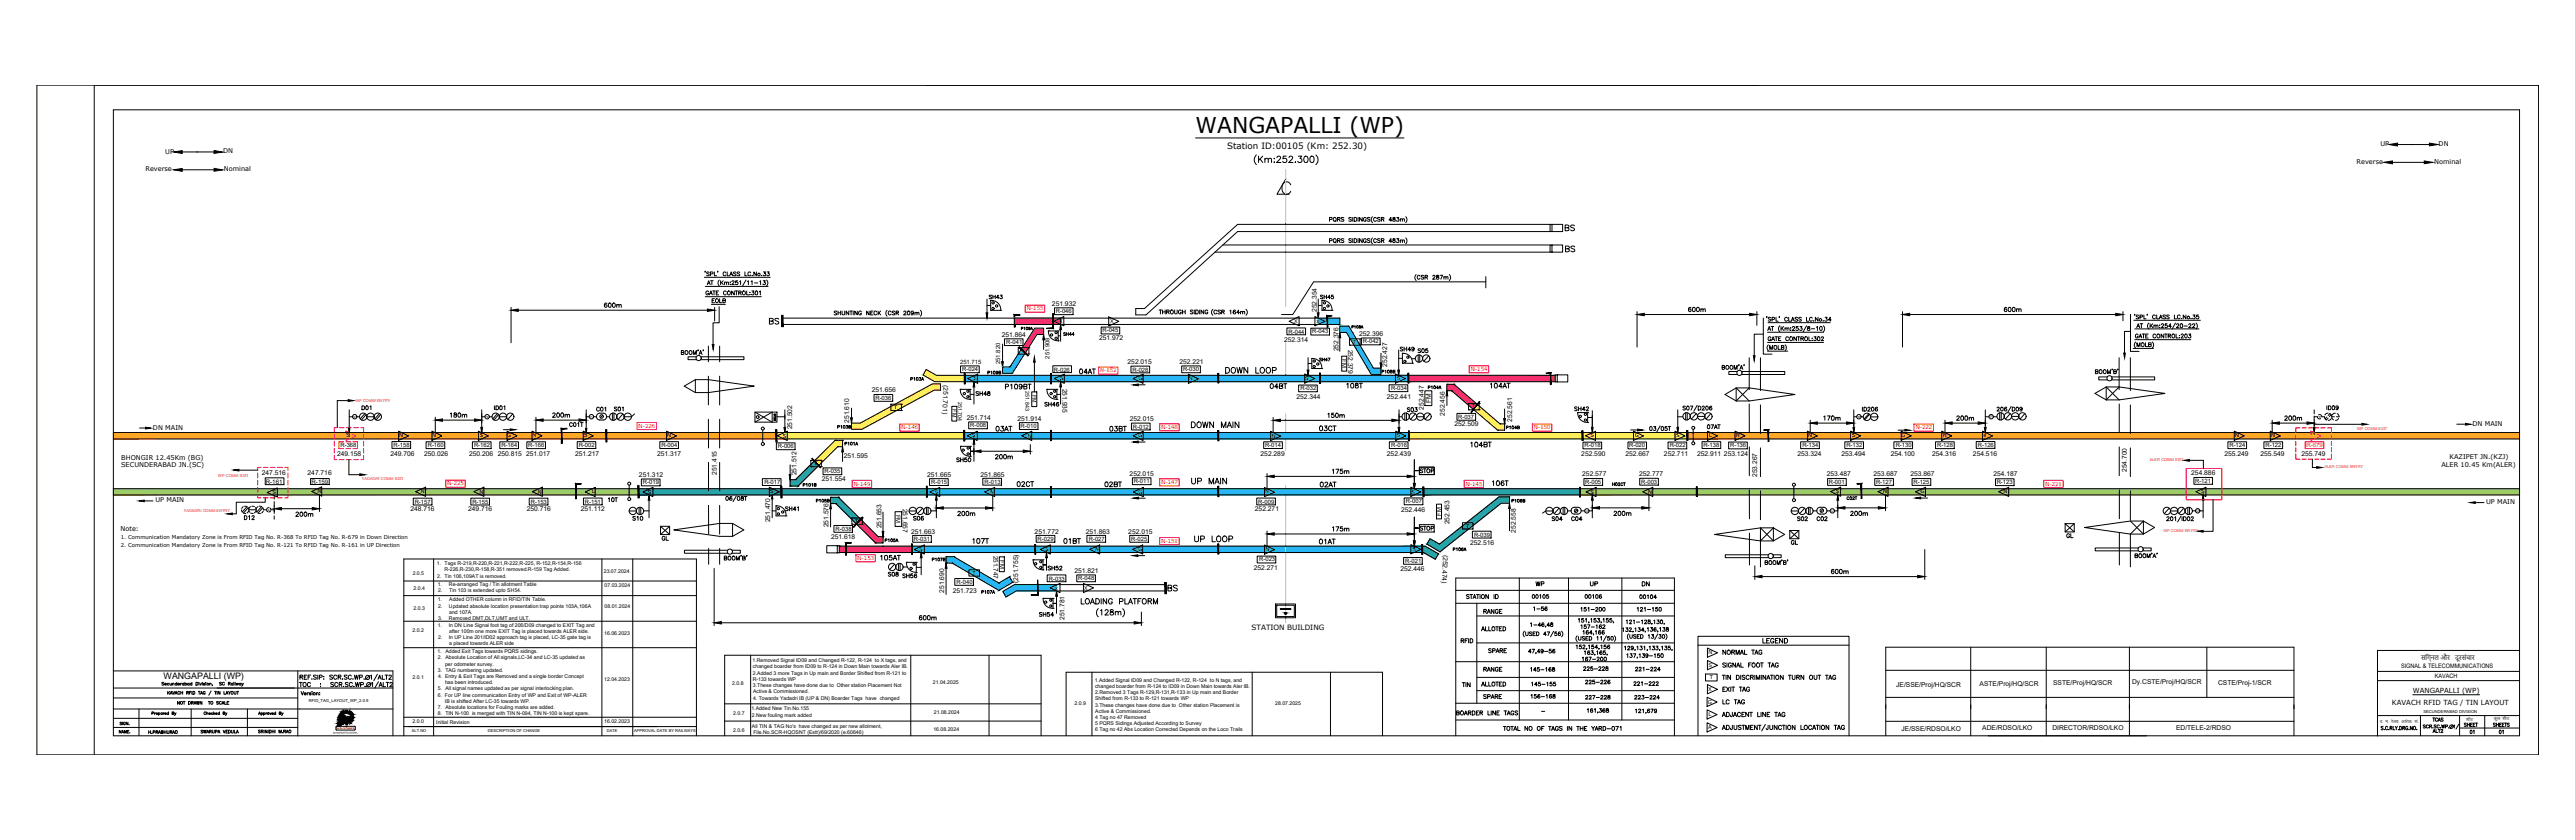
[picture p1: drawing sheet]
<svg xmlns="http://www.w3.org/2000/svg" width="911mm" height="297mm" viewBox="0 0 911 297" stroke-linecap="round" stroke-linejoin="round" font-family="sans-serif">
<defs><g id="words">
<text font-size="7.7" x="422.9" y="47.2">WANGAPALLI (WP)</text>
<g font-size="5.3">
<text x="552.4" y="82.9">BS</text>
<text x="552.4" y="90.3">BS</text>
<text x="432.2" y="133.3">DOWN LOOP</text>
<text x="420.2" y="152.4">DOWN MAIN</text>
<text x="420.2" y="172.5">UP MAIN</text>
<text x="421.2" y="193">UP LOOP</text>
<text x="412" y="210.3">BS</text>
</g>
<g font-size="4.9">
<text x="212.7" y="110.1">600m</text>
<text x="270.9" y="115.7">BS</text>
<text x="380.6" y="133.3">04AT</text>
<text x="448" y="138.6">04BT</text>
<text x="158" y="148.9">180m</text>
<text x="194.4" y="148.9">200m</text>
<text x="643.8" y="149.9">170m</text>
<text x="690.7" y="149.9">200m</text>
<text x="806.8" y="149.9">200m</text>
<text x="351" y="153.8">03AT</text>
<text x="391.2" y="153.8">03BT</text>
<text x="465.7" y="153.5">03CT</text>
<text x="358.4" y="173.2">02CT</text>
<text x="465.7" y="173.6">02AT</text>
<text x="526.7" y="172.9">106T</text>
<text x="342.9" y="193.3">107T</text>
<text x="375" y="193.3">01BT</text>
<text x="465.3" y="193.7">01AT</text>
<text x="310.4" y="199.3">105AT</text>
<text x="646.6" y="204.3">600m</text>
<text x="381.4" y="214.8">LOADING PLATFORM</text>
<text x="622.3" y="228.6">LEGEND</text>
</g>
<g font-size="4.4">
<text x="348.5" y="106.9">SH43</text>
<text x="466" y="106.9">SH45</text>
<text x="250.8" y="108.3">EOLB</text>
<text x="596.2" y="111.5">600m</text>
<text x="707.7" y="111.5">600m</text>
<text x="494.2" y="125.2">SH49</text>
<text x="500.2" y="125.9">S05</text>
<text x="344" y="141.1">SH48</text>
<text x="354.5" y="138.6">P109BT</text>
<text x="475.2" y="138.3">108T</text>
<text x="526" y="138.3">104AT</text>
<text x="126.6" y="146">D01</text>
<text x="209.9" y="146.8">C01</text>
<text x="368.3" y="145">SH46</text>
<text x="468.5" y="148.9">150m</text>
<text x="496.7" y="146.8">S03</text>
<text x="555.6" y="146.4">SH42</text>
<text x="200.4" y="152">C01T</text>
<text x="602.5" y="152.8">07AT</text>
<text x="518.9" y="159.1">104BT</text>
<text x="337.3" y="164.4">SH50</text>
<text x="389.5" y="173.2">02BT</text>
<text x="470.3" y="168.6">175m</text>
<text x="500.9" y="168.3">STOP</text>
<text x="214.1" y="178.5">10T</text>
<text x="85.4" y="184.9">D12</text>
<text x="222.6" y="185.2">S10</text>
<text x="276.6" y="181.7">SH41</text>
<text x="322.1" y="185.2">S06</text>
<text x="547.9" y="185.2">S04</text>
<text x="554.6" y="185.2">C04</text>
<text x="634.6" y="185.2">S02</text>
<text x="641.7" y="185.2">C02</text>
<text x="470.3" y="189.1">175m</text>
<text x="500.9" y="188.7">STOP</text>
<text x="729.9" y="191.2">GL</text>
<text x="232.8" y="192.3">GL</text>
<text x="632.5" y="193.7">GL</text>
<text x="369.4" y="202.8">SH52</text>
<text x="312.9" y="205">S08</text>
<text x="318.2" y="205.7">SH56</text>
<text x="542.2" y="208.5">WP</text>
<text x="561.3" y="208.5">UP</text>
<text x="579.6" y="208.5">DN</text>
<text x="323.8" y="220.5">600m</text>
<text x="366.5" y="219.1">SH54</text>
<text x="523.5" y="218">RANGE</text>
<text x="541.2" y="217.3">1-56</text>
<text x="525.3" y="232.1">SPARE</text>
<text x="608.2" y="232.5">NORMAL TAG</text>
<text x="523.5" y="238.5">RANGE</text>
<text x="516.1" y="244.1">TIN</text>
<text x="523.5" y="248.4">SPARE</text>
<text x="608.2" y="250.1">LC TAG</text>
<text x="872.4" y="260.7">01</text>
<text x="886.5" y="260.7" transform="rotate(-90 886.5 260.7)">01</text>
</g>
<g font-size="4">
<text x="375" y="119.9">SH44</text>
<text x="216.3" y="146.4">S01</text>
<text x="540.8" y="212.7">00105</text>
<text x="559.5" y="212.7">00106</text>
<text x="540.1" y="238.5">145-168</text>
<text x="540.5" y="248">156-168</text>
<text x="559.5" y="248.4">227-228</text>
<text x="577.1" y="248.4">223-224</text>
</g>
<g font-size="3.5">
<text x="348.2" y="133.3">P109B</text>
<text x="487.5" y="133">P108B</text>
</g>
<g font-size="3.1">
<text x="434.1" y="52.7">Station ID:00105 (Km: 252.30)</text>
<text x="57.9" y="240.2">WANGAPALLI (WP)</text>
</g>
<g font-size="2.6">
<text x="442.7" y="222.6">STATION BUILDING</text>
<text x="544" y="252.9">-</text>
</g>
<g font-size="2.5">
<text x="853.5" y="245.2">WANGAPALLI (WP)</text>
<text x="846.1" y="249.3">KAVACH RFID TAG / TIN LAYOUT</text>
</g>
<g font-size="2.4">
<text x="372.1" y="108.3">251.932</text>
<text x="465.8" y="110.3" transform="rotate(-90 465.8 110.3)">252.354</text>
<text x="354.4" y="119.1">251.864</text>
<text x="480.8" y="118.8">252.396</text>
<text x="388.8" y="120.3">251.972</text>
<text x="454.2" y="120.9">252.314</text>
<text x="473.5" y="124.2" transform="rotate(-90 473.5 124.2)">252.376</text>
<text x="476.9" y="123.6" transform="rotate(90 476.9 123.6)">252.379</text>
<text x="398.9" y="128.8">252.015</text>
<text x="417.2" y="128.7">252.221</text>
<text x="490.7" y="129.7" transform="rotate(-90 490.7 129.7)">252.427</text>
<text x="333.8" y="136.2" transform="rotate(92 333.8 136.2)">(251.701)</text>
<text x="375.9" y="137.4" transform="rotate(90 375.9 137.4)">251.935</text>
<text x="308.4" y="138.5">251.656</text>
<text x="458.6" y="141">252.344</text>
<text x="490.6" y="141">252.441</text>
<text x="506.1" y="142.4" transform="rotate(-90 506.1 142.4)">FM</text>
<text x="300.4" y="149.5" transform="rotate(-90 300.4 149.5)">251.610</text>
<text x="342" y="148.6">251.714</text>
<text x="359.9" y="148.8">251.914</text>
<text x="399.6" y="148.8">252.015</text>
<text x="503.7" y="144.8" transform="rotate(-90 503.7 144.8)">252.447</text>
<text x="511.1" y="147.1" transform="rotate(-90 511.1 147.1)">252.456</text>
<text x="534.9" y="149.1" transform="rotate(-90 534.9 149.1)">252.561</text>
<text x="280.3" y="151.8" transform="rotate(-90 280.3 151.8)">251.502</text>
<text x="514.5" y="150.7">252.509</text>
<text x="119.3" y="161.2">249.158</text>
<text x="138.1" y="161.2">249.706</text>
<text x="150" y="161.2">250.026</text>
<text x="166" y="161.2">250.206</text>
<text x="176.1" y="161.2">250.815</text>
<text x="186.1" y="161.2">251.017</text>
<text x="203.4" y="161.2">251.217</text>
<text x="232.4" y="161.2">251.317</text>
<text x="298.5" y="161.9">251.595</text>
<text x="445.9" y="161.3">252.289</text>
<text x="490.6" y="161.2">252.439</text>
<text x="559.4" y="161.2">252.590</text>
<text x="574.9" y="161.2">252.667</text>
<text x="588.6" y="161.2">252.711</text>
<text x="600.3" y="161.2">252.911</text>
<text x="609.8" y="161.2">253.124</text>
<text x="635.8" y="161.2">253.324</text>
<text x="651.4" y="161.2">253.494</text>
<text x="668.8" y="161.2">254.100</text>
<text x="683.4" y="161.2">254.316</text>
<text x="697.9" y="161.2">254.516</text>
<text x="786.9" y="161.2">255.249</text>
<text x="799.6" y="161.2">255.549</text>
<text x="814.1" y="161.2">255.749</text>
<text x="752.3" y="167" transform="rotate(-90 752.3 167)">254.700</text>
<text x="92.6" y="168.1">247.516</text>
<text x="108.8" y="168.1">247.716</text>
<text x="226" y="168.7">251.312</text>
<text x="253.5" y="168" transform="rotate(-90 253.5 168)">251.415</text>
<text x="281.8" y="168.1" transform="rotate(-90 281.8 168.1)">251.512</text>
<text x="290.7" y="170.1">251.554</text>
<text x="327.9" y="168.7">251.665</text>
<text x="346.8" y="168.5">251.865</text>
<text x="399.6" y="168.4">252.015</text>
<text x="559.7" y="168.5">252.577</text>
<text x="579.8" y="168.5">252.777</text>
<text x="621.6" y="168.7" transform="rotate(-90 621.6 168.7)">253.267</text>
<text x="646.2" y="168.4">253.487</text>
<text x="662.7" y="168.4">253.687</text>
<text x="675.8" y="168.4">253.867</text>
<text x="705.2" y="168.4">254.187</text>
<text x="775.1" y="168.1">254.886</text>
<text x="319.3" y="179.9" transform="rotate(90 319.3 179.9)">251.657</text>
<text x="145.2" y="180.7">248.716</text>
<text x="165.6" y="180.7">249.716</text>
<text x="186.3" y="180.7">250.716</text>
<text x="205.4" y="180.7">251.112</text>
<text x="272.4" y="184.7" transform="rotate(-90 272.4 184.7)">251.470</text>
<text x="443.9" y="180.8">252.271</text>
<text x="495.7" y="180.9">252.446</text>
<text x="512.8" y="185.4" transform="rotate(-90 512.8 185.4)">252.453</text>
<text x="293" y="186.5" transform="rotate(-90 293 186.5)">251.576</text>
<text x="294" y="190.5">251.618</text>
<text x="311.8" y="186.9" transform="rotate(-90 311.8 186.9)">251.653</text>
<text x="322.3" y="188.7">251.663</text>
<text x="366" y="188.7">251.772</text>
<text x="384.1" y="188.7">251.863</text>
<text x="399.1" y="188.7">252.015</text>
<text x="536.2" y="188.3" transform="rotate(-90 536.2 188.3)">252.558</text>
<text x="510.6" y="196.1" transform="rotate(93 510.6 196.1)">(252.474)</text>
<text x="520" y="192.7">252.516</text>
<text x="380" y="202.7">251.821</text>
<text x="443.5" y="201.4">252.271</text>
<text x="495.4" y="201.9">252.446</text>
<text x="334" y="209.5" transform="rotate(-90 334 209.5)">251.690</text>
<text x="337.1" y="209.6">251.723</text>
<text x="360.2" y="206.2" transform="rotate(-90 360.2 206.2)">(251.755)</text>
<text x="376.6" y="219.3" transform="rotate(-90 376.6 219.3)">251.781</text>
<text x="670.8" y="242.8">JE/SSE/Proj/HQ/SCR</text>
<text x="700.2" y="242.5">ASTE/Proj/HQ/SCR</text>
<text x="726.3" y="242.3">SSTE/Proj/HQ/SCR</text>
<text x="754.2" y="241.8">Dy.CSTE/Proj/HQ/SCR</text>
<text x="784.6" y="242.2">CSTE/Proj-1/SCR</text>
<text x="672.6" y="258.4">JE/SSE/RDSO/LKO</text>
<text x="701.2" y="258.3">ADE/RDSO/LKO</text>
<text x="726" y="258.2">DIRECTOR/RDSO/LKO</text>
<text x="769.8" y="258.2">ED/TELE-2/RDSO</text>
</g>
<g font-size="2.3">
<text x="842.1" y="51.7">UP</text>
<text x="862.6" y="51.5">DN</text>
<text x="58.4" y="54.3">UP</text>
<text x="79" y="54.2">DN</text>
<text x="833.6" y="57.8">Reverse</text>
<text x="861.1" y="57.9">Nominal</text>
<text x="51.4" y="60.5">Reverse</text>
<text x="79.2" y="60.6">Nominal</text>
<text x="54.1" y="151.9">DN MAIN</text>
<text x="874.6" y="150.6">DN MAIN</text>
<text x="42.9" y="165.1">SECUNDERABAD JN.(SC)</text>
<text x="42.9" y="162.5">BHONGIR 12.45Km (BG)</text>
<text x="863.6" y="165">ALER 10.45 Km(ALER)</text>
<text x="866.5" y="162.2">KAZIPET JN.(KZJ)</text>
<text x="55" y="177.7">UP MAIN</text>
<text x="879.4" y="178.3">UP MAIN</text>
<text x="42.6" y="187.7">Note:</text>
<text x="351.4" y="196.5" transform="rotate(90 351.4 196.5)">251.747</text>
</g>
<g font-size="2.2">
<text x="94" y="171">R-161</text>
<text x="110.2" y="171">R-159</text>
<text x="849.3" y="236.2">SIGNAL &amp; TELECOMMUNICATIONS</text>
<text x="861.3" y="239.8">KAVACH</text>
</g>
<g font-size="2.1">
<text x="373.5" y="110.8">R-046</text>
<text x="390" y="117.6">R-045</text>
<text x="455.8" y="118">R-044</text>
<text x="464.2" y="117.9">R-043</text>
<text x="356" y="121.8">R-041</text>
<text x="482.1" y="121.4">R-042</text>
<text x="339.6" y="128.8">251.715</text>
<text x="340.4" y="131.2">R-024</text>
<text x="353.8" y="128.7" transform="rotate(-90 353.8 128.7)">251.820</text>
<text x="371.2" y="126.8" transform="rotate(-90 371.2 126.8)">251.908</text>
<text x="372.8" y="131.4">R-026</text>
<text x="400.6" y="131.4">R-028</text>
<text x="418.5" y="131.3">R-030</text>
<text x="474.7" y="126.9" transform="rotate(90 474.7 126.9)">FM</text>
<text x="460" y="137.9">R-032</text>
<text x="492.1" y="137.9">R-034</text>
<text x="309.7" y="141.4">R-036</text>
<text x="515.8" y="148.1">R-037</text>
<text x="343.2" y="151.1">R-008</text>
<text x="361" y="151.4">R-010</text>
<text x="400.7" y="151.6">R-012</text>
<text x="120.5" y="158.1">R-368</text>
<text x="139.2" y="158.1">R-158</text>
<text x="151.3" y="158.1">R-160</text>
<text x="167.7" y="158.1">R-162</text>
<text x="177.3" y="158.1">R-164</text>
<text x="186.9" y="158.1">R-166</text>
<text x="204.7" y="158.1">R-002</text>
<text x="233.9" y="158.1">R-004</text>
<text x="275.1" y="158.4">R-006</text>
<text x="447.5" y="158.1">R-014</text>
<text x="492.1" y="158.1">R-016</text>
<text x="560.5" y="158.1">R-018</text>
<text x="576.3" y="158.1">R-020</text>
<text x="590.6" y="158.1">R-022</text>
<text x="602.5" y="158.1">R-138</text>
<text x="612" y="158.1">R-136</text>
<text x="637.6" y="158.1">R-134</text>
<text x="653.1" y="158.1">R-132</text>
<text x="670.6" y="158.1">R-130</text>
<text x="685.2" y="158.1">R-128</text>
<text x="699.7" y="158.1">R-126</text>
<text x="788.6" y="158.1">R-124</text>
<text x="801.4" y="158.1">R-122</text>
<text x="291.6" y="167.4">R-035</text>
<text x="227.4" y="171.3">R-019</text>
<text x="270.4" y="171.2">R-017</text>
<text x="329.4" y="171.2">R-015</text>
<text x="348.3" y="171.1">R-013</text>
<text x="401" y="170.9">R-011</text>
<text x="560.8" y="171">R-005</text>
<text x="580.6" y="171">R-003</text>
<text x="646.9" y="171.2">R-001</text>
<text x="663.6" y="171.2">R-127</text>
<text x="676.9" y="171.2">R-125</text>
<text x="706.3" y="171.2">R-123</text>
<text x="776.5" y="170.8">R-121</text>
<text x="146.7" y="178.1">R-157</text>
<text x="167.1" y="178.1">R-155</text>
<text x="187.8" y="178.1">R-153</text>
<text x="206.9" y="178.1">R-151</text>
<text x="445.1" y="178.1">R-009</text>
<text x="497.3" y="177.9">R-007</text>
<text x="317" y="182" transform="rotate(90 317 182)">FM</text>
<text x="509.7" y="182.5" transform="rotate(-90 509.7 182.5)">FM</text>
<text x="295.6" y="187.7">R-038</text>
<text x="323.3" y="191.2">R-031</text>
<text x="367" y="191.2">R-029</text>
<text x="385.2" y="191.2">R-027</text>
<text x="400.2" y="191.2">R-025</text>
<text x="521.4" y="189.8">R-039</text>
<text x="353.8" y="198" transform="rotate(90 353.8 198)">FM</text>
<text x="445.4" y="198.5">R-023</text>
<text x="497.1" y="199">R-021</text>
<text x="338.4" y="206.6">R-040</text>
<text x="371" y="205.3">R-033</text>
<text x="381.4" y="205.2">R-048</text>
<text x="856.4" y="233.3">सि</text>
<text x="858.5" y="233.3">ग्नल और</text>
<text x="868.4" y="233.3">दू</text>
<text x="869.8" y="233.3">रसंचार</text>
</g>
<text font-size="2.1" fill="#f00" x="815.9" y="158.1">R-679</text>
<g font-size="1.9" fill="#f00">
<text x="363.2" y="109.8">N-155</text>
<text x="389.1" y="131.7">N-152</text>
<text x="520.3" y="131.2">N-154</text>
<text x="225.9" y="151.3">N-226</text>
<text x="318.9" y="151.8">N-146</text>
<text x="410.8" y="151.7">N-148</text>
<text x="542.6" y="151.8">N-150</text>
<text x="677.6" y="151.8">N-222</text>
<text x="817.6" y="154.7">S</text>
<text x="158.3" y="171.6">N-225</text>
<text x="302" y="171.7">N-149</text>
<text x="410.8" y="171.2">N-147</text>
<text x="518.5" y="171.7">N-145</text>
<text x="723.5" y="171.7">N-221</text>
<text x="410.8" y="192">N-151</text>
<text x="303.3" y="198">N-153</text>
</g>
<g font-size="1.9">
<text x="374.6" y="114.2">X</text>
<text x="392.7" y="114.3">X</text>
<text x="457.8" y="114.2">X</text>
<text x="465.6" y="114.3">x</text>
<text x="361.5" y="124.8">T</text>
<text x="478.6" y="121.5">T</text>
<text x="344.4" y="134.5">S</text>
<text x="375" y="134.4">S</text>
<text x="402.7" y="134.5">G</text>
<text x="420.6" y="134.5">N</text>
<text x="461.7" y="134.5">S</text>
<text x="494.1" y="134.5">S</text>
<text x="338.9" y="142.1" transform="rotate(90 338.9 142.1)">251.704</text>
<text x="362.8" y="138.4" transform="rotate(90 362.8 138.4)">251.843</text>
<text x="365.3" y="139.7" transform="rotate(90 365.3 139.7)">FM</text>
<text x="316.3" y="144.6">T</text>
<text x="337" y="144.8" transform="rotate(90 337 144.8)">FM</text>
<text x="520.7" y="144.4">T</text>
<text x="122.6" y="154.7">S</text>
<text x="141.2" y="154.7">N</text>
<text x="152.9" y="154.7">N</text>
<text x="169.7" y="154.7">S</text>
<text x="179.4" y="154.7">G</text>
<text x="188.4" y="154.7">N</text>
<text x="206.7" y="154.7">S</text>
<text x="236" y="154.7">N</text>
<text x="277" y="154.7">S</text>
<text x="343.8" y="154.7">S</text>
<text x="363.5" y="154.7">N</text>
<text x="402.6" y="154.7">G</text>
<text x="449.9" y="154.8">N</text>
<text x="494.1" y="154.7">S</text>
<text x="562.6" y="154.7">S</text>
<text x="578.3" y="154.7">G</text>
<text x="592.9" y="154.7">S</text>
<text x="604.6" y="154.7">L</text>
<text x="614" y="154.7">N</text>
<text x="639.6" y="154.7">N</text>
<text x="655.2" y="154.7">S</text>
<text x="672.6" y="154.7">G</text>
<text x="687.2" y="154.7">N</text>
<text x="701.7" y="154.7">s</text>
<text x="790.7" y="154.7">N</text>
<text x="803.4" y="154.7">N</text>
<text x="288" y="164.4">T</text>
<text x="96.4" y="174.7">S</text>
<text x="112.3" y="174.3">N</text>
<text x="148.9" y="174.5">N</text>
<text x="169.6" y="174.6">N</text>
<text x="190.3" y="174.6">N</text>
<text x="209.4" y="174.5">L</text>
<text x="229.1" y="174.6">S</text>
<text x="272.5" y="174.5">S</text>
<text x="330.7" y="174.6">S</text>
<text x="350.2" y="174.7">N</text>
<text x="402.8" y="174.5">G</text>
<text x="447.5" y="174.5">N</text>
<text x="499.3" y="174.5">S</text>
<text x="562.6" y="174.6">S</text>
<text x="583" y="174.6">N</text>
<text x="649.4" y="174.5">S</text>
<text x="666.1" y="174.5">N</text>
<text x="679.3" y="174.5">G</text>
<text x="708.8" y="174.5">N</text>
<text x="778.6" y="174.5">S</text>
<text x="302.5" y="184.8">T</text>
<text x="42.8" y="190.6">1. Communication Mandatory Zone is From RFID Tag No. R-368 To RFID Tag No. R-679 in Down Direction</text>
<text x="518.6" y="186.6">T</text>
<text x="42.8" y="193.4">2. Communication Mandatory Zone is From RFID Tag No. R-121 To RFID Tag No. R-161 in UP Direction</text>
<text x="325.2" y="194.8">S</text>
<text x="369.7" y="194.9">S</text>
<text x="387.4" y="194.9">N</text>
<text x="402.6" y="194.8">G</text>
<text x="447.6" y="194.9">N</text>
<text x="499.7" y="194.8">S</text>
<text x="344" y="203.3">T</text>
<text x="373.1" y="208.5">x</text>
<text x="383.5" y="208.5">X</text>
<text x="604.3" y="231.4">N</text>
<text x="604.3" y="235.9">S</text>
<text x="604.2" y="244.4">X</text>
<text x="604.8" y="240.3">T</text>
<text x="604.2" y="248.8">G</text>
<text x="604.2" y="257.8">A</text>
<text x="604.3" y="253.2">L</text>
<text x="841.9" y="255.7">n- e- jsyo- vkjs[k- la-</text>
<text x="872.4" y="254.9">'khV</text>
<text x="882.1" y="254.8">dqy 'khV</text>
</g>
<g font-size="1.8">
<text x="146" y="203.4">2.0.5</text>
<text x="154.5" y="199.8">1. Tags R-219,R-220,R-221,R-222,R-225, R-152,R-154,R-156</text>
<text x="157.2" y="202">R-226,R-230,R-158,R-351 removed.R-159 Tag Added.</text>
<text x="213.6" y="202.5">23.07.2024</text>
<text x="146.3" y="208.5">2.0.4</text>
<text x="154.7" y="204.2">2. Tin 106,109AT is removed.</text>
<text x="154.8" y="207.1">1.</text>
<text x="155" y="209.3">2.</text>
<text x="158.8" y="207.1">Re-arranged Tag / Tin allotment Table</text>
<text x="158.9" y="209.3">Tin 103 is extended upto SH54.</text>
<text x="213.8" y="207.7">07.03.2024</text>
<text x="146.3" y="215.5">2.0.3</text>
<text x="154.8" y="212.7">1.</text>
<text x="155" y="214.9">2.</text>
<text x="158.8" y="214.9">Updated absolute location presentation trap points 103A,106A</text>
<text x="158.9" y="212.7">Added OTHER column in RFID/TIN Table.</text>
<text x="213.8" y="215">08.01.2024</text>
<text x="154.8" y="221.6">1.</text>
<text x="155" y="219.3">3.</text>
<text x="158.8" y="221.6">In DN Line Signal foot tag of 206/D09 changed to EXIT Tag and</text>
<text x="158.8" y="219.3">Removed DMT,DLT,UMT and ULT.</text>
<text x="158.9" y="217.1">and 107A.</text>
<text x="145.9" y="223.6">2.0.2</text>
<text x="155" y="226">2.</text>
<text x="158.8" y="226">In UP Line 201/ID02 approach tag is placed, LC-35 gate tag is</text>
<text x="158.9" y="223.8">after 100m one more EXIT Tag is placed towards ALER side.</text>
<text x="213.7" y="224.4">16.06.2023</text>
<text x="154.7" y="231">1.</text>
<text x="154.9" y="233.2">2. Absolute Location of All signals,LC-34 and LC-35 updated as</text>
<text x="157.6" y="231">Added Exit Tags towards PQRS sidings.</text>
<text x="158.9" y="228.2">a placed towards ALER side</text>
<text x="154.9" y="237.6">3. TAG numbering updated.</text>
<text x="155" y="239.8">4. Entry &amp; Exit Tags are Removed and a single border Concept</text>
<text x="157.5" y="235.4">per odometer survey.</text>
<text x="266.2" y="234.2">1.Removed Signal ID09 and Changed R-122, R-124 to X tags, and</text>
<text x="266.3" y="236.4">changed boarder from ID09 to R-124 in Down Main towards Aler IB.</text>
<text x="266.3" y="238.6">2.Added 3 more Tags in Up main and Border Shifted from R-121 to</text>
<text x="145.9" y="240.2">2.0.1</text>
<text x="154.9" y="244.2">5. All signal names updated as per signal interlocking plan.</text>
<text x="157.5" y="242">has been introduced.</text>
<text x="213.7" y="240.7">12.04.2023</text>
<text x="259" y="242.1">2.0.8</text>
<text x="266.2" y="240.8">R-133 towards WP</text>
<text x="266.3" y="243">3.These changes have done due to Other station Placement Not</text>
<text x="266.4" y="245.2">Active &amp; Commissioned.</text>
<text x="330" y="241.9">21.04.2025</text>
<text x="387.2" y="241.1">1.Added Signal ID09 and Changed R-122, R-124 to N tags, and</text>
<text x="387.4" y="243.3">changed boarder from R-124 to ID09 in Down Main towards Aler IB.</text>
<text x="387.4" y="245.5">2.Removed 3 Tags R-129,R-131,R-133 in Up main and Border</text>
<text x="154.9" y="250.8">7. Absolute locations for Fouling marks are added.</text>
<text x="154.9" y="246.4">6. For UP line communication Entry of WP and Exit of WP-ALER</text>
<text x="157.4" y="248.6">IB is shifted After LC-35 towards WP.</text>
<text x="265.8" y="251.2">1.Added New Tin.No.155</text>
<text x="266.4" y="247.4">4. Towards Yadadri IB (UP &amp; DN) Boarder Tags have changed</text>
<text x="380.1" y="249.4">2.0.9</text>
<text x="387.4" y="247.7">Shifted from R-133 to R-121 towards WP</text>
<text x="387.4" y="249.9">3.These changes have done due to Other station Placement is</text>
<text x="451.1" y="249.3">28.07.2025</text>
<text x="145.9" y="255.7">2.0.0</text>
<text x="154.3" y="255.9">Initial Revision</text>
<text x="154.9" y="253">8. TIN N-100 is merged with TIN N-094, TIN N-100 is kept spare.</text>
<text x="213.7" y="255.8">16.02.2023</text>
<text x="259.3" y="252.8">2.0.7</text>
<text x="266" y="253.4">2.New fouling mark added</text>
<text x="266" y="257.3">All TIN &amp; TAG No's have changed as per new allotment,</text>
<text x="330.3" y="252.4">21.08.2024</text>
<text x="387.4" y="256.5">5 PQRS Sidings Adjusted According to Survey</text>
<text x="387.4" y="254.3">4 Tag no 47 Removed</text>
<text x="387.4" y="252.1">Active &amp; Commissioned.</text>
<text x="259.3" y="258.9">2.0.6</text>
<text x="266.5" y="259.5">File.No.SCR-HQOSNT (Estt)/69/2020 (e.60646)</text>
<text x="330.2" y="258.5">16.08.2024</text>
<text x="387.4" y="258.7">6 Tag no 42 Abs Location Corrected Depends on the Loco Trails</text>
</g>
<g font-size="1.5">
<text x="109.2" y="248.3">RFID_TAG_LAYOUT_WP_2.0.9</text>
<text x="857.3" y="252.3">SECUNDERABAD DIVISION</text>
</g>
<g font-size="1.4" fill="#ff007f">
<text x="125.7" y="142.1">WP COMM ENTRY</text>
<text x="833.8" y="152">WP COMM EXIT</text>
<text x="760.4" y="163.1">ALER COMM EXIT</text>
<text x="822.2" y="165.5">ALER COMM ENTRY</text>
<text x="77.2" y="168.7">WP COMM EXIT</text>
<text x="128" y="169.9">YADADRI COMM EXIT</text>
<text x="65" y="181.1">YADADRI COMM ENTRY</text>
<text x="765.3" y="188.2">WP COMM ENTRY</text>
</g>
<g font-size="1.4">
<text x="145.7" y="259">ALT.NO</text>
<text x="172.6" y="259">DESCRIPTION OF CHANGE</text>
<text x="214.7" y="259">DATE</text>
<text x="224.3" y="259">APPROVAL DATE BY RAILWAYS</text>
</g>
<g font-size="1.2">
<text x="125" y="147" transform="rotate(90 125 147)">P</text>
<text x="171.9" y="147" transform="rotate(90 171.9 147)">P</text>
<text x="208.8" y="147" transform="rotate(90 208.8 147)">C</text>
<text x="657.1" y="147" transform="rotate(90 657.1 147)">P</text>
<text x="703.9" y="146.9" transform="rotate(90 703.9 146.9)">G</text>
<text x="820.1" y="147" transform="rotate(90 820.1 147)">P</text>
<text x="95.6" y="180.6" transform="rotate(-90 95.6 180.6)">P</text>
<text x="561.7" y="181.1" transform="rotate(-90 561.7 181.1)">C</text>
<text x="648.6" y="181.1" transform="rotate(-90 648.6 181.1)">C</text>
<text x="777.8" y="181.1" transform="rotate(-90 777.8 181.1)">G</text>
</g>
<text font-size="1.2" fill="#b80000" x="119.1" y="257.9">G.G.Tronics</text>
<g font-size=".5">
<text x="117.9" y="259.1">VISUALISING SAFETY SYSTEMS</text>
<text x="117.9" y="259.7">A N I S O 9 0 0 1 C E R T I F I E D</text>
</g>
</g></defs>
<!-- layer: 0 -->
<g fill="none" stroke="#000" stroke-width=".35">
<path d="M13.1 30.1h884.9v236.8h-884.9zM40.1 38.8h851.2v221.4h-851.2zM327.7 30.1h570.3M622.1 30.1h-588.8v236.8M548.3 79.3h-110.5l-33 29.8h-3v2.3h3.6l32.4-29.5h110.5M549 79.3v2.6h3.8v-2.6h-4.5v2.6h.7M429.8 89.2h118.5M432.6 86.6h115.7M525.6 99.7h-60.9l-7.4 11.5h-4M525.6 97.8v4M549 86.6v2.6h3.8v-2.6h-4.5v2.6h.7M180.8 108.7v12.5"/>
<path d="M183.3 109.7h66.9M252.8 108.7v4.8M254.4 108.5v5.6h-2.2v7.7M276.7 112.5h197.2v2.2h-197.2M358.9 112.5h16.3v2.2h-16.3zM372.8 113.6l3.5-1.7v3.3zM392.2 112.1l3.6 1.5-3.6 1.7zM456 113.6l3.5-1.7v3.3zM465.1 111.9l3.6 1.7-3.6 1.6zM473.9 115.3h3.2l8.7 14.9h2.7v2.2h-3.4l-8.8-14.8h-2.4zM477.4 119.8h3.7v2.3h-3.7zM481.1 119.8h.1"/>
<path d="M579.1 110.2v12.5M581.6 111.2h37.3M621.5 110.2v4.8M623.8 118.2h-3.3v7.6M623.8 112.5v12.7h3M673 110.2v12.5M675.5 111.2h72.9M751 110.2v3.2M753.6 117.2h-2.1v7.7M753.6 111.1v13.2h3.1M246 138.8h4.6M246.4 126.2h-3v1h3"/>
<path d="M247.9 126.2h15.3v1h-15.3M341.1 132h.3v3.7h-.3zM342.3 133.9l3.5-1.6v3.3zM354.6 129.8h2.7l3.9-6.3 1.5 1.3-4.6 7.2h-3.5zM360.2 123h3.8v2.2h-3.8zM360.2 125.2h.1M361.2 123.5l4.8-7.5h3.2v2.3h-2.4l-4.1 6.5M364 125.2h.1M364 123h.1M365.9 128.1v10.5M371.7 132.1h.2v3.6h-.2zM372.9 133.9l3.6-1.6v3.3z"/>
<path d="M400.8 133.9l3.5-1.6v3.3zM420.4 132.3l3.5 1.7-3.5 1.6zM430.8 132.1h.3v3.3h-.3zM461.5 132.2l3.6 1.7-3.6 1.6zM466.8 132h.2v3.6h-.2zM477.4 122.1h.1M481.1 122.1h.1M493.6 132.2l3.6 1.7-3.6 1.6zM498.1 132h.2v3.4h-.2zM511.8 135.9h2.5l16.3 14h1.6v2.2h-2.4l-16.3-14h-1.7zM511.8 135.9h.1M511.8 138.1h.1"/>
<path d="M513.5 138.1h.1M514.3 135.9h.1M550.1 132.7h-218.9l-3.6-2-1.1 1.9 4.1 2.4h219.5M550.9 132.6v2.5h3.7v-2.5h-4.5v2.5h.8M614.1 137.2l4.7 4.6h-4.7l4.7-4.6M614.5 131.4h-2.9v1h3M616.1 131.4h15.2v1h-15.3M745 136.8l4.6 4.6h-4.6l4.6-4.6M745.4 133.3h-3v1h3M746.9 133.3h15.3v1h-15.3M40.1 155.2h851.2M40.1 153h851.2"/>
<path d="M124.9 141.7h-5.6v9.5M141 152.5l3.5 1.6-3.5 1.6zM152.8 152.5l3.6 1.6-3.6 1.6zM154 147.5v5.5M156.5 148.6h11.4M169.2 152.5l3.6 1.6-3.6 1.6zM170.4 146.2v3.4M179.4 152.5l3.5 1.6-3.5 1.6zM188.2 152.5l3.5 1.6-3.5 1.6zM189.6 147.5v5.5M192.1 148.6h12.7M206.3 152.5l3.6 1.6-3.6 1.6z"/>
<path d="M207.4 146.3v3.3M211 147.4l.4 .8 .8 .3M214.4 152v4.3h.2v-4.3M214.6 147.4l-.2 .6-.6 .5h-1.7M235.8 152.5l3.5 1.6-3.5 1.6zM267.1 145.7h7.7v3.6h-7.7zM267.1 149.3l6-3.5v3.5M267.1 145.7l6 3.6M269.8 152.1v4.4M274.5 152v4.3h.3v-4.3M274.8 147.4h2.8M274.9 154.1l3.6-1.6v3.3z"/>
<path d="M277.6 146.7v1.4M295.4 155.7h.1M296.3 158h.1M298 155.7h.1M301.2 149.6h3.1l25.6-13.9h2.8v2.3h-2.3l-25.5 13.8h-3.7zM315.1 142.9h3.8v2.3h-3.8zM315.1 145.2h.1M318.9 145.2h.1M318.9 142.9h.1M339.7 157.8h.1M339.8 157.8h3.5v3.5a3.3 3.3 0 0 1-3.5-3.5zM341 152.2h.2v3.7h-.2z"/>
<path d="M342.1 154.1l3.6-1.6v3.3zM343.3 157.8h.1M344.5 158.6v2M347 159.6h15M361.4 154.1l3.6-1.6v3.3zM364.5 157.2v3.4M371.7 152.2h.2v3.6h-.2zM400.8 154.1l3.5-1.6v3.3zM430.8 152.2h.3v3.6h-.3zM449.5 152.5l3.5 1.7-3.5 1.6zM450.4 147.6v5.4M452.9 148.6h39.5"/>
<path d="M493.7 152.5l3.6 1.6-3.6 1.6zM494.9 144.9v6.2M498.2 152.4h.3v3.4h-.3zM519.5 142.7h3.8v2.2h-3.8zM519.5 144.9h.1M523.3 144.9h.1M523.3 142.7h.1M529.8 152.1h.1M530.6 149.9h.1M532.2 149.9h.1M558.1 145.9h3.5v3.5M558.1 145.8a3.3 3.3 0 0 0 3.5 3.6"/>
<path d="M559.7 152.4h.2v3.4h-.2zM560.8 154.1l3.6-1.6v3.3zM561.6 149.4h.1M563.3 146.9v5.1M577.8 152.5l3.6 1.6-3.6 1.6zM592.5 152.5l3.6 1.6-3.6 1.6zM596.7 152.2h.3v3.5h-.3zM598.9 151.9v4.3M600.4 147.2h2.6M604 152.5l3.6 1.6-3.6 1.6zM613.8 152.5l3.5 1.6-3.5 1.6zM639.3 152.5l3.6 1.6-3.6 1.6z"/>
<path d="M640.3 148.6v4.4M642.8 149.6h10.4M654.7 152.5l3.5 1.6-3.5 1.6zM655.8 148.4v2.2M661.7 147.4h2.6M672.5 152.5l3.6 1.6-3.6 1.6zM686.9 152.5l3.5 1.6-3.5 1.6zM688 148.6v4.4M690.6 149.6h9.1M701.3 152.5l3.6 1.6-3.6 1.6zM702.3 148.4v2.2M711.5 147.2h2.6"/>
<path d="M790.3 152.5l3.6 1.6-3.6 1.6zM803.1 152.5l3.5 1.6-3.5 1.6zM803.8 148.6v4.4M806.3 149.6h9.8M818.6 147.4h1.2l.3 .7h.8M818.6 150h16.6M818.6 144.9v1.5M818.6 147.1v3.7M818.6 151.5v1.5M820.1 146.7h.8l.4 .7h1l.1 .6 .5 .5M823.1 147.5l-.6 .6M823.1 143.5v1.4"/>
<path d="M823.5 146.1l-.6 .1-.5 .5M823.5 147.8l-.6 .7M823.6 146.9l.7-.6 .5 1.1M823.7 143.5h.4a.74 .74 0 0 1 .5 .7 .74 .74 0 0 1-.5 .7h-.4zM824.6 146.6l-.6 .7M824.7 148l-.6 .6h-.5M824.8 147.4l.2 .6 .5 .5M824.8 147.4h1M825.1 143.6a.64 .64 0 0 1 .8 .6 .64 .64 0 0 1-.8 .6zM826.1 146.1l-.6 .1-.5 .5M826.7 146.3l.5 .4 .2 .7h-.9M827.1 144a.43 .43 0 0 1-.6 .3 .43 .43 0 0 1-.1-.6 .43 .43 0 0 1 .6 0l-.1 1.1-.6-.1"/>
<path d="M827.2 148l-.5 .6h-.6M40.1 172.8h851.2M40.1 175h851.2M82.6 166.3h8.6M93.8 176v1.6h-10.2v4.1M94.5 174.2l3.6-1.7v3.2zM97 178.9v2M99.5 179.9h11M110.3 173.8l3.5-1.7v3.3zM113 175v5.9M123.4 162.5v5.4h5.6M167.6 173.9l3.6-1.6v3.2z"/>
<path d="M188.3 173.9l3.6-1.6v3.2zM207 174l3.5-1.6v3.2zM222.6 171.6v4.4M225.7 171.8v4.2h.3v-4.2M227.4 174l3.5-1.6v3.2zM272.1 172.3l3.6 1.7-3.6 1.5zM273.1 176.4v6.7M274.5 178.9h.1M274.5 178.9v3.5h3.5M274.5 178.9a3.3 3.3 0 0 1 3.6 3.5M276.3 172h.2v4h-.2zM279.5 169.6h1.9l14-13.9h2.6v2.3h-1.7l-14 13.9h-2.8z"/>
<path d="M279.5 169.6h.1M279.5 171.9h.1M281.4 169.6h.1M282.3 171.9h.1M286.8 162.8h3.7v2.2h-3.7zM286.8 165h.1M290.5 165h.1M290.5 162.8h.1M293.8 175.9h2.8l14.1 13.9h1.6v2.2h-2.6l-14-13.9h-1.9zM293.8 175.9h.1M293.8 178.1h.1M295.7 178.1h.1"/>
<path d="M296.6 175.9h.1M327.7 172h.3v3.8h-.3zM328.9 174l3.5-1.6v3.2zM331.1 178.6v2.1M333.7 179.6h14.9M348.3 174l3.5-1.6v3.2zM351.2 175v5.7M352.2 161.1l.3-.3 .6 .3-1 1.2h1M353.8 160.8a.68 .68 0 0 1 .8 .7 .68 .68 0 0 1-.8 .7l-.3-.6zM355.2 160.8a.69 .69 0 0 1 .8 .7 .69 .69 0 0 1-.8 .7l-.2-.6zM356.5 161.6l.4-.3h.4v1M356.5 161.3v1"/>
<path d="M357.3 161.6l.4-.3h.4v1M371.7 172.1h.2v3.8h-.2zM400.9 174l3.5-1.6v3.2zM430.8 172h.3v3.6h-.3zM447.3 172.4l3.6 1.6-3.6 1.6zM448.2 167.4v5.4M450.7 168.5h47.1M499.1 172.3l3.5 1.7-3.5 1.5zM503.4 172.2h.3v3.5h-.3zM556.9 179.4l1.9 .2 .5 1M557 179.4l-.9 .3-.3 .9M558.8 172.4h.2v3.3h-.2z"/>
<path d="M561 174l3.6-1.6v3.2zM563.3 178.6v2.1M565.8 179.6h14.9M581.1 173.9l3.5-1.6v3.3zM583.3 175v5.6M600.1 172.2h.2v3.4h-.2zM634.5 172v4.3M647.5 173.8l3.6-1.5v3.2zM650.1 178.6v2.1M652.6 179.6h11.8M664.3 173.9l3.6-1.6v3.2zM667 175v5.6"/>
<path d="M677.6 173.9l3.5-1.6v3.3zM707 173.9l3.5-1.6v3.2zM767.3 179.7l-1.7 1.9M772.5 179.7l-1.7 1.9M773.5 162.8h5.9v2.9M773.9 179.4v2.6M774.5 179.4v2.5M776.7 173.9l3.6-1.6v3.3zM779.3 175v8.1M782.8 176.7v11.2h-4.1M818 162.4v2.9h3.1M82.1 181.7h1.4"/>
<path d="M104.7 181.4l.6-.3 .3 .4-1 1.1h1M106.3 181.2a.69 .69 0 0 1 .8 .6 .69 .69 0 0 1-.8 .7l-.2-.6zM107.8 181.2a.69 .69 0 0 1 .8 .6 .69 .69 0 0 1-.8 .7l-.3-.6zM109.1 181.9l.3-.3 .4 .1 .1 .9M109.1 181.6v1M109.9 181.9l.3-.3 .4 .1 .1 .9M142.8 197.7v62.5M153.4 197.7v62.5M212.9 197.7v62.5M223.8 197.7v62.5M233.7 186.1h3.2v2.9h-3.2zM233.7 186.1l3.2 2.9"/>
<path d="M236.9 186.1l-3.2 2.9M246.4 197.7v62.5M257.4 194.6h-15.3v1h15.3M258.9 194.6h3v1h-3M296.2 193h.7v2.5h-4.4v-2.5h3.7v2.5M296.9 193.1h207.2l4.8 2.7-1.2 2-4.2-2.4h-206.6M296.9 193.1h.1M301.3 183.1h3.8v2.3h-3.8zM301.3 185.4h.1M305.1 185.4h.1M305.1 183.1h.1M309.7 192h.1"/>
<path d="M310.7 189.8h.1M312.2 193.1h.1M312.3 189.8h.1M322.5 192.4h.2v3.6h-.2zM323.4 194.3l3.6-1.6v3.2zM334.7 196.9h2.7l15.9 9.3 3.8-2.2 1.1 1.9-4.9 2.9-16.5-9.7h-2.1zM334.7 199.1h.1M336.8 199.1h.1M337.4 196.9h.1M338.9 181.2l.5-.4 .3 .4-.9 1.1h1M340.5 180.9a.69 .69 0 0 1 .8 .7 .69 .69 0 0 1-.8 .7l-.3-.6zM341.9 180.9a.69 .69 0 0 1 .8 .7 .69 .69 0 0 1-.8 .7l-.2-.6z"/>
<path d="M343.2 181.6l.3-.3 .4 .1 .1 .9M343.2 181.3v1M344 181.6l.4-.3 .3 .1 .1 .9M365.4 198h3.5v3.5M365.4 198h.1M365.5 198a3.3 3.3 0 0 0 3.5 3.5M366.1 192.6h.2v3.4h-.2zM368 194.3l3.5-1.6v3.2zM385.5 194.3l3.5-1.6v3.2zM400.7 194.3l3.5-1.6v3.2zM430.8 192.4h.3v3.5h-.3zM447.3 192.7l3.6 1.7-3.6 1.6z"/>
<path d="M448.2 187.8v5.3M450.7 188.8h47.1M499.1 192.6l3.5 1.7-3.5 1.5zM503 192.5h.2v3.6h-.2zM505.9 190.5l3.3 1.9 21.1-16.7h3.7v2.2h-3l-21.6 17.2-4.6-2.7zM517.3 184.8h3.8v2.3h-3.8zM546.8 180.7l-1.2 .8M571 181.2l.3-.4 .6 .3-1 1.2h1M572.6 180.9a.69 .69 0 0 1 .8 .6 .69 .69 0 0 1-.8 .7l-.2-.5zM574 180.9a.69 .69 0 0 1 .8 .6 .69 .69 0 0 1-.8 .7l-.2-.5zM575.3 181.6l.4-.3 .3 .1 .1 .9M575.3 181.3v1"/>
<path d="M576.1 181.6l.4-.3 .3 .1 .1 .9M622.7 186.7l4.6 4.6M625.6 196.2h-15.3v1h15.3M627.1 196.2h3v1h-3M627.3 186.7l-4.6 4.6M633.1 187.6h3.2v2.9h-3.2zM633.1 187.6l3.2 2.9M636.3 187.6l-3.2 2.9M642.7 180.6l.3-.9a2.36 2.36 0 0 1 2.4-.3l.5 .4 .3 .8M654.7 181.2l.3-.4 .5 .3-.9 1.2h1M656.3 180.9a.69 .69 0 0 1 .8 .6 .69 .69 0 0 1-.8 .7l-.2-.5zM657.7 180.9a.68 .68 0 0 1 .8 .6 .68 .68 0 0 1-.8 .7l-.2-.5z"/>
<path d="M659 181.6l.7-.2 .1 .9M659 181.3v1M659.8 181.6l.7-.2 .1 .9M680.9 194.3v10.6M730.5 185.2h3.2v2.9h-3.2zM730.5 185.2l3.2 2.9M733.7 185.2l-3.2 2.9M753.6 184.2l4.6 4.7M756.4 193.8h-15.3v1h15.4M758 193.8h3v1h-3M758.2 184.2l-4.6 4.7M766.5 183.1l.3-.4 .5 .3-.9 1.1h.9"/>
<path d="M767.8 180.7h2.6M769.3 183l.3-.3v1.4M771.5 182.5l-1.2 2M771.9 182.7v1.4M772.4 182.7h.5a.74 .74 0 0 1 .4 .7 .74 .74 0 0 1-.4 .7h-.5zM775.1 183.1l.2-.4 .6 .3-.9 1.1h.9M775.5 180.7h1.1M778.1 180.7h1.2M252.6 201v20.2M346.5 203.7v-2.2h-3.8v2.2h3.8M353.3 208.8h.1M353.3 206.2h.1"/>
<path d="M357.1 204h.1M358.2 205.9h.1M369 211.6h.1M369 211.6a3.3 3.3 0 0 0 3.5 3.5v-3.5h-3.5M371.4 207.9l3.6-1.6v3.3zM372.5 211.6h.1M383.3 206.3l3.5 1.6-3.5 1.7zM403.7 216.4v4.8M412.3 206.7h-53.4l-4.2 2.4 1.2 2 3.6-2.1h52.8M522.4 213.3v35.4M522.4 217.8h69.9M620.7 200.1v4.8"/>
<path d="M623.3 203.9h55.1M105.3 237.3v23M130.9 238.9l-1.7 1.4M139 237.3v22.9M255.2 220.2h146M256.3 231.7v28.5M265.5 231.7v28.5M322.2 231.7v28.5M349.9 231.7v28.5M368.3 231.7v28.5M377.1 237.7v22.5M386.3 237.7v22.5"/>
<path d="M442.9 237.7v22.5M470.6 237.7v22.5M489 237.7v22.5M522.4 239.5h69.9M600.6 228.1h53.5M603.3 238.4h4.1v2.4h-4.1zM604 229.2l3.5 1.7-3.5 1.5zM604 233.6l3.5 1.7-3.5 1.5zM667.1 237h144.4M697.1 228.9v31.3M723.8 228.9v31.3M753.3 228.9v31.3"/>
<path d="M780.6 228.9v17.7M841 237.4h50.3M891.3 230h-50.3v30.2M42.8 258.3v.9l-.6-.9v.9M43 255.5h-.6l.6 .5-.2 .3-.4-.1M43 259.2l.4-.9 .3 .9M43.2 258.9h.4M43.4 255.4v.9M44 259.2v-.9l.3 .9 .4-.9v.9M44.3 255.6l-.2-.2a.45 .45 0 0 0-.5 .5 .45 .45 0 0 0 .6 .4l.1-.3h-.2M45 258.7h.4M45.3 255.4v.9l-.7-.9v.9"/>
<path d="M45.6 256.2h.1M45.6 258.3h-.6v.9h.6M45.9 259.1h.1M49.2 250.7v9.5M52.6 258.9h.7M52.6 258.4v1M53.3 258.4v1M53.7 259.3h.1M53.7 252.2h.6v-.4l-.6-.1v1M54.2 258.9l.6-.1v-.3l-.6-.1v1M54.7 252.1v.6M55 252.1l-.3 .2"/>
<path d="M55.2 258.9l.5-.1 .2-.2-.7-.2v1M55.2 252.3h.5l-.1-.2a.29 .29 0 0 0-.3 .1 .29 .29 0 0 0 0 .4 .29 .29 0 0 0 .4-.1M55.5 258.9l.4 .5M56 259.4l.4-1 .4 1M56.1 252.2a.28 .28 0 0 1 .4 0 .28 .28 0 0 1 0 .4 .28 .28 0 0 1-.4-.1M56.1 252.1v.9M56.1 259.1h.6M57 258.9l.6-.1-.1-.4h-.5v1l.7-.1-.2-.4M57.4 252.2a.28 .28 0 0 0-.4 0 .28 .28 0 0 0 0 .4 .28 .28 0 0 0 .4-.1M57.4 252.1v.6M57.8 252.1v.6M57.9 241.4h-.7l.7 .6-.2 .3-.5-.1"/>
<path d="M58.1 258.9h.6M58.1 258.4v1M58.1 252.1l-.3 .2M58.3 241.9h.6a.3 .3 0 0 0-.3-.3 .3 .3 0 0 0-.3 .3l.2 .4 .4-.1M58.3 252.3l.5-.1a.3 .3 0 0 0-.5 0 .3 .3 0 0 0 .1 .4 .3 .3 0 0 0 .4-.1M58.7 258.4v1M59.1 258.4l.1 .9 .2 .1 .3-.1 .1-.9M59.3 244.5v1M59.6 244.9l.4 .6M59.6 252.2a.3 .3 0 0 0-.4-.1 .3 .3 0 0 0 0 .5 .3 .3 0 0 0 .4-.1M59.6 251.7v1M59.7 241.7a.34 .34 0 0 0-.4 0 .34 .34 0 0 0 0 .5 .34 .34 0 0 0 .4 0"/>
<path d="M60 244.5l-.7 .7M60.1 241.6v.6l.5-.1M60.2 245.5l.4-1 .4 1M60.2 258.9l.5-.1 .1-.3-.6-.1v1M60.3 245.2h.5M60.5 258.9l.3 .5M60.6 241.6v.7M60.9 252.2l.6-.1-.2-.4h-.4v1l.6-.1-.2-.4M61 241.8l.5-.1 .1 .6M61 259.4l.4-1 .4 1M61 241.6v.7M61.1 244.5l.3 1 .4-1"/>
<path d="M61.2 259.1h.5M61.7 252.1l.3 .6 .3-.6M61.9 245.5l.4-1 .4 1M62 252.7l-.3 .3M62.1 245.2h.4M62.5 241.7a.34 .34 0 0 0-.4 0 .34 .34 0 0 0 0 .5 .34 .34 0 0 0 .4 0M62.5 241.3v1M62.9 241.9h.6a.3 .3 0 0 0-.3-.3 .3 .3 0 0 0-.3 .3l.2 .4 .4-.1M63.5 248v1.1l-.7-1.1v1.1M63.6 244.7a.37 .37 0 0 0-.4-.2 .37 .37 0 0 0-.3 .4v.2a.37 .37 0 0 0 .3 .4 .37 .37 0 0 0 .4-.2M63.8 241.6v.7M63.9 244.5v1"/>
<path d="M63.9 245h.7M64.2 241.6l-.4 .3M64.6 244.5v1M64.8 248h.7M65 241.7a.34 .34 0 0 0-.5 0 .34 .34 0 0 0 0 .5 .34 .34 0 0 0 .5 0M65 241.6v.7M65.1 248v1.1M65.4 241.7a.34 .34 0 0 1 .5 0 .34 .34 0 0 1 0 .5 .34 .34 0 0 1-.5 0M65.4 241.3v1M66 245l.6-.1v-.3l-.6-.1v1M66.4 245l.3 .5M66.7 248h.3a.54 .54 0 0 1 .4 .6 .54 .54 0 0 1-.4 .5h-.3z"/>
<path d="M66.9 241.7a.34 .34 0 0 0-.5 0 .34 .34 0 0 0 0 .5 .34 .34 0 0 0 .5 0M66.9 241.6v.7M67 245h.4M67.6 244.5h-.6v1M67.6 250.7v9.5M67.7 248.5h.6v-.4l-.6-.1v1.1M67.9 241.7a.34 .34 0 0 0-.5 0 .34 .34 0 0 0 0 .5 .34 .34 0 0 0 .5 0M67.9 241.3v1M67.9 244.5v1M68 248.5l.4 .6M68.3 244.5h.3a.54 .54 0 0 1 .3 .5 .54 .54 0 0 1-.3 .5h-.3zM68.6 249.1l.4-1.1 .4 1.1"/>
<path d="M68.7 248.7h.5M69.3 241.3h.4a.52 .52 0 0 1 .3 .5 .52 .52 0 0 1-.3 .5h-.4zM69.5 248l.2 1.1 .3-1.1 .2 1.1 .3-1.1M70.2 244.5h.6M70.3 241.3h.1M70.4 241.7v.6M70.5 244.5v1M70.7 241.6l.3 .7 .3-.7M70.9 245.5l.4-1 .4 1M71 245.2h.5M71.4 248v1.1l-.6-1.1v1.1M71.5 241.3h.1"/>
<path d="M71.6 241.7v.6M71.8 258.4l-.6-.2-.1 .3 .7 .6h-.7M72 258.2l.2 1 .3-1 .2 1 .3-1M72.4 241.7h-.5l.5 .3v.2h-.5M72.6 244.7a.37 .37 0 0 0-.4-.2 .37 .37 0 0 0-.3 .4v.2a.36 .36 0 0 0 .3 .4 .36 .36 0 0 0 .4-.4h-.2M72.7 241.3h.1M72.8 241.7v.6M72.8 252a.38 .38 0 0 0-.5-.2 .38 .38 0 0 0-.1 .5 .35 .35 0 0 0 .2 .4 .35 .35 0 0 0 .4-.3M73.1 259.2l.4-1 .4 1M73.1 252.2l.4-.1 .1 .6M73.1 251.7v1M73.3 258.9h.4"/>
<path d="M73.7 248h.7M73.9 252.3h.5v-.2a.29 .29 0 0 0-.4 .1 .29 .29 0 0 0 0 .4 .29 .29 0 0 0 .4-.1M74 248v1.1M74.1 258.7h.6v-.5h-.6v1M74.1 241.8l.5-.1 .1 .6M74.1 241.6v.7M74.4 258.7l.4 .5M74.7 244.3l-.9 1.5M75.1 258.2l.1 .9 .2 .1 .3-.1 .1-.9M75.2 242.2l-.1 .3M75.2 252.2a.28 .28 0 0 0-.4 0 .28 .28 0 0 0 0 .4 .28 .28 0 0 0 .4-.1M75.6 251.7v1"/>
<path d="M75.7 252.3l.3 .4M75.9 244.5h.7M76 252.1l-.4 .4M76.2 258.8l.6-.1v-.5h-.6v1M76.2 244.5v1M76.3 252.3h.5l-.1-.2a.29 .29 0 0 0-.4 .1 .29 .29 0 0 0 .1 .4 .29 .29 0 0 0 .4-.1M76.8 244.5v1M77.1 259.2l.3-1 .4 1M77.2 258.9h.5M77.3 248.2h-.7l.7 .6-.2 .3-.5-.2M77.6 252.2a.28 .28 0 0 0-.4 0 .28 .28 0 0 0 0 .4 .28 .28 0 0 0 .4-.1M77.6 251.7v1"/>
<path d="M77.8 244.5v1l-.7-1v1M78.3 248.3a.42 .42 0 0 0-.6-.1 .42 .42 0 0 0 0 .6 .42 .42 0 0 0 .6 0M78.3 241.4h-.6l.6 .6-.2 .3-.4-.1M78.5 249.1l.4-1.1 .4 1.1M78.6 248.7h.5M78.9 252.2l.6-.1-.2-.4h-.4v1l.6-.1-.2-.4M78.9 258.2l.4 1 .4-1M79.2 244.5v1h.6l.5-1 .4 1M79.4 241.5a.39 .39 0 0 0-.4-.2 .39 .39 0 0 0-.4 .4 .45 .45 0 0 0 .2 .5 .45 .45 0 0 0 .5 0l.1-.2M79.5 248v1.1h.6M79.8 252.1l.2 .6 .3-.6M79.9 258.7h.4"/>
<path d="M80 252.7l-.3 .3M80.1 245.2h.4M80.3 248.5h.4M80.6 258.2h-.7v1h.7M80.8 241.7h.6v-.3l-.6-.1v1M80.8 244.5l.4 .5v.5M80.8 258.2h.4a.54 .54 0 0 1 .3 .5 .54 .54 0 0 1-.3 .5h-.4zM81 248h-.7v1.1h.7M81.1 241.7l.4 .6M81.5 244.5l-.3 .5M81.8 258.2l.1 .9 .2 .1 .4-.1v-.9M82.4 241.7a.34 .34 0 0 0-.5 0 .34 .34 0 0 0 0 .5 .34 .34 0 0 0 .5 0"/>
<path d="M82.4 241.6v.7M82.7 241.3h.1M82.8 241.7v.6M82.8 244.5v.7l.3 .3 .4-.1v-.9M82.9 258.2v1h.6M83.2 241.3v1M83.5 241.6l.2 .7 .2-.7 .2 .7 .2-.7M83.6 259.2l.4-1 .3 1M83.7 244.5h.7M83.7 258.9h.5M84.1 244.5v1M85.2 241.7a.34 .34 0 0 0-.5 0 .34 .34 0 0 0 0 .5 .34 .34 0 0 0 .5 0"/>
<path d="M85.2 241.6v.7M85.5 241.6l.3 .7 .3-.7M85.8 242.3l-.3 .4M87.5 250.7v9.5M91.5 252.7l.3-1 .4 1M91.6 252.4h.4M92.1 258.3h-.7l.7 .6-.3 .3-.4-.2M92.4 252.2a.28 .28 0 0 1 .4 0 .28 .28 0 0 1 0 .4 .28 .28 0 0 1-.4-.1M92.4 252.1v.9M92.4 258.6h.6v-.4h-.6v1M92.8 258.6l.3 .6M93.2 252.2a.28 .28 0 0 1 .5 0 .28 .28 0 0 1 0 .4 .28 .28 0 0 1-.5-.1"/>
<path d="M93.2 252.1v.9M93.4 258.2v1M94.1 252.1v.6M94.4 252.1l-.3 .2M94.5 258.2v1l-.7-1v1M94.9 258.2v1M95.3 258.2h.3a.54 .54 0 0 1 .4 .5 .54 .54 0 0 1-.4 .5h-.3zM95.4 252.1l.3 .6 .2-.6M96.2 252.3h.5a.31 .31 0 0 0-.5-.1 .31 .31 0 0 0 0 .5 .31 .31 0 0 0 .5-.2M96.2 258.6h.7M96.2 258.2v1M96.9 258.2v1"/>
<path d="M97.3 258.2v1M97.5 252.2a.3 .3 0 0 0-.4-.1 .3 .3 0 0 0 0 .5 .3 .3 0 0 0 .4-.1M97.5 251.7v1M98.7 259.2v-1l.4 1 .4-1v1M98.8 252.2l.6-.1-.2-.4h-.4v1l.6-.1-.2-.4M99.6 252.1l.3 .6 .3-.6M99.9 259.1h.1M99.9 252.7l-.3 .3M100.3 258.6h.6l.1-.4h-.7v1M100.7 258.6l.3 .6M101.2 259.2l.4-1 .4 1M101.4 258.8h.4"/>
<path d="M104 243.3h35M118.9 256.9l6.5-.1 .3 .1v1l-.3 .3h-6.3l-.3-.3zM119.6 255.6l.2-.3h.4l-.1 .4M119.7 255.6l.4 .1M119.7 255.7l1.2 .1M119.9 255.2l.1-.3-.7 .8h.3M120.2 253.7a.48 .48 0 0 1 .7 .1 .48 .48 0 0 1-.2 .7 .48 .48 0 0 1-.7-.4zM120.4 253.6l-.3 .5 .3 .6M120.4 253.6l.1 .4h.2l-.1 .6-.2-.2-.2 .2-.1-.6h.2zM120.5 252.9l-.3 .2M120.6 255.8l-1.3 .7M120.6 253.5a.61 .61 0 0 1 .4 .7 .61 .61 0 0 1-.6 .5"/>
<path d="M120.6 253a1.16 1.16 0 0 0-.4 1.9M120.6 253.5h-.3M120.7 253.3a.91 .91 0 0 1 .5 1 .91 .91 0 0 1-1 .7M120.7 253.2h-.5M120.8 253.1a.99 .99 0 0 0-1 1 .99 .99 0 0 0 1 1M120.9 253.1a1.16 1.16 0 0 1 0 1.9M121.1 255l-1.1 .2M121.2 253.3l1.1 .5M121.2 253.3l.2 .4 1 .4M121.3 255.6l-.1-.3h-.9v.4h.8M121.4 254.8h.3l-.1 .5 .2-.4-.4-.1M121.4 253.8l1 .3"/>
<path d="M121.5 253.8l-.1 .7M122.2 253.5l.1 .2-1.7-.9 .3-.1 1.3 .8M122.3 253.6l.4 .2M122.3 253.5l.1 .3M122.4 253.8v.2M122.4 254.1l-.1 .4-.9 .1-.2 .4M122.4 253.8l.7 .5-.7-.2M122.4 253.8l.7 .3M122.4 254.1l1.4 .4M122.4 253.8l.1 .2M122.5 254.1l-.1 .4h1.4M123 255.8l-.2 .5v-.5"/>
<path d="M123.1 255l-3.3 1.6M123.1 254.1h.1M123.2 254.3l-.1 .2v-.2M123.2 254.1h.1M123.2 254.1l.3 .2-.3-.2M123.8 254.6l-4.3 2M123.8 254.5h.1M123.8 254.5l-2.5 .1M123.8 254.5l-4.1 2.1M123.9 255.3l.2 .4M124.1 253.6l-1.5 .2 .5 .3M131.2 241.4l-1.6 1.4"/>
<path d="M515 248.7h77.3M515 254.6h77.3M522.4 244.2h69.9M603.9 246.6l3.5 1.7-3.5 1.5zM603.9 251l3.5 1.7-3.5 1.6zM603.9 255.6l3.5 1.7-3.5 1.5zM604 242.1l3.5 1.7-3.5 1.5zM667.1 249.2v11M667.1 250.6v-21.7h144.4v31.3M667.1 246.6h144.4M667.1 255.1h144.4M841 240.7h50.3"/>
<path d="M853.5 245.7h23.6M856.2 253v7.2M857.9 256.5h-.7l.7 .6-.3 .3-.4-.1M859 256.6a.45 .45 0 0 0-.6-.2 .45 .45 0 0 0-.2 .6 .42 .42 0 0 0 .4 .4 .42 .42 0 0 0 .4-.2M859.4 256.9l.7-.1v-.4l-.7-.1v1.1M859.8 256.9l.3 .5M860.6 257.4h.1M860.6 259.1l.4-1.1 .5 1.1M860.8 258.7h.5M861.7 258v1.1h.6M861.8 256.5l-.7-.1v.3l.6 .3 .1 .3h-.8M862.5 258h.7"/>
<path d="M862.9 258v1.1M862.9 256.6a.46 .46 0 0 0-.6-.2 .46 .46 0 0 0-.2 .6 .42 .42 0 0 0 .3 .5 .42 .42 0 0 0 .5-.3M863.3 257.4h.1M863.5 258.2l.2-.2 .4 .2-.7 .9h.8M863.7 256.3l.3 1.1 .2-1.1 .3 1.1 .2-1.1M865.1 256.9h.6l.1-.3-.7-.3v1.1M866.2 257.4h.1M866.7 257.6h.1M867.6 256.3l-.9 1.3M867.9 256.6l.3-.3v1.1M869.8 256.1l-1 1.7M870 253v7.2"/>
<path d="M515 260.2v-55.8h77.3v55.8"/>
<circle cx="247.1" cy="126.6" r=".91"/>
<circle cx="615.3" cy="131.9" r=".91"/>
<circle cx="746.2" cy="133.8" r=".91"/>
<circle cx="268" cy="147.5" r=".49"/>
<circle cx="269.8" cy="151.5" r=".53"/>
<circle cx="599" cy="151.3" r=".53"/>
<circle cx="599" cy="156.8" r=".53"/>
<circle cx="222.6" cy="176.5" r=".53"/>
<circle cx="634.6" cy="171.4" r=".53"/>
<circle cx="634.6" cy="176.9" r=".53"/>
<circle cx="258.2" cy="195.1" r=".91"/>
<circle cx="626.4" cy="196.6" r=".91"/>
<circle cx="757.2" cy="194.2" r=".91"/>
<circle cx="766.5" cy="180.7" r="1.29"/>
<circle cx="768.2" cy="183.3" r=".62"/>
<circle cx="769.1" cy="180.7" r="1.29"/>
<circle cx="771.6" cy="180.7" r="1.29"/>
<circle cx="774.2" cy="183.3" r=".62"/>
<circle cx="774.2" cy="180.7" r="1.29"/>
<circle cx="777.4" cy="180.6" r=".78"/>
<circle cx="454.8" cy="216.8" r=".23"/>
<circle cx="130" cy="239.6" r=".74"/>
<circle cx="62.4" cy="258.8" r=".48"/>
<circle cx="64.2" cy="248.5" r=".46"/>
<circle cx="73.5" cy="242" r=".35"/>
<circle cx="74.9" cy="248.5" r=".45"/>
<circle cx="82.1" cy="244.9" r=".46"/>
<circle cx="94.9" cy="252.4" r=".3"/>
<circle cx="102.5" cy="258.6" r=".46"/>
<circle cx="130.4" cy="242.1" r=".74"/>
<circle cx="867.1" cy="257" r=".61"/>
</g>
<!-- layer: Signals -->
<g fill="none" stroke="#000" stroke-width=".35">
<path d="M470.3 77.6l.8-.1v-.6h-.8v1.3M472.2 78l.4 .4M473.1 77.5h.8l.2-.4-1-.2v1.3M473.6 77.5l.5 .7M475.4 77.1l-.8-.2-.1 .5 .7 .3 .2 .4h-1M478 77.1l-.8-.2v.5l.7 .3 .1 .4h-.9M478.5 76.9v1.3M479 76.9h.5a.71 .71 0 0 1 .5 .7 .71 .71 0 0 1-.5 .6h-.5zM480.4 76.9v1.3M481.9 76.9v1.3l-1-1.3v1.3M483.3 77.2a.5 .5 0 0 0-.6-.3 .5 .5 0 0 0-.4 .5v.3a.49 .49 0 0 0 .5 .6 .49 .49 0 0 0 .5-.6h-.3M484.6 77.1l-.8-.2v.5l.7 .3 .1 .4h-.9"/>
<path d="M485.5 76.6a1.46 1.46 0 0 0 0 2.1M486.9 77.2a.5 .5 0 0 0-.6-.3 .5 .5 0 0 0-.4 .5v.3a.51 .51 0 0 0 .4 .6 .51 .51 0 0 0 .6-.4M488.2 77.1l-.8-.2v.5l.7 .3 .1 .4h-.9M488.7 77.5h.7l.1-.5-.8-.1v1.3M489.1 77.5l.5 .7M492.3 77.8h-1l.7-.9v1.3M492.8 76.9l-.1 .3a.71 .71 0 0 1 .8 1h-.7a.57 .57 0 0 1 0-.7 .57 .57 0 0 1 .7-.1v-.5zM494.1 76.9h.7l-.4 .5a.46 .46 0 0 1 .4 .7 .46 .46 0 0 1-.8-.1M495.4 77.6l.6-.2 .1 .8M495.4 77.4v.8M496.1 77.6l.6-.2 .1 .8M497.3 76.6a1.46 1.46 0 0 1 0 2.1"/>
<path d="M249.1 98.1h23.4M249.5 95.9l-.1 .4M250.9 96.4l-.4-.2-.5 .2 .9 .9h-.9M251.3 96.9l.9-.2v-.4l-.9-.1v1.3M251.3 99.3h1M251.8 99.3v1.3M252.7 96.2v1.3h.8M253.9 95.9l-.1 .4M254.4 99a1.37 1.37 0 0 0 0 2.1M254.9 99.3v1.3M255.2 99.9l.6 .7M255.8 99.3l-.9 .9"/>
<path d="M256.3 99.8v.8M256.8 96.5a.5 .5 0 0 0-.6-.4 .5 .5 0 0 0-.4 .6v.3a.51 .51 0 0 0 .4 .5 .51 .51 0 0 0 .6-.3M257.2 96.2v1.3h.8M258.1 97.5l.6-1.3 .5 1.3M258.3 99.8h.1M258.3 97.1h.7M258.9 99.6l.3-.3 .4 .1v.4l-.8 .8h1M260.4 96.4l-.4-.2-.6 .2 1 .7-.2 .4-.8-.2M260.9 99.3h-.6l-.1 .6a.5 .5 0 0 1 .7-.1 .5 .5 0 0 1 0 .8 .5 .5 0 0 1-.7-.2M261.6 99.5l.4-.2v1.3M261.7 96.4l-.4-.2-.6 .2 1 .7-.2 .4-.8-.2M263.5 96.2v1.3h.8"/>
<path d="M263.9 99l-1.2 2.1M264.4 99.5l.3-.2v1.3M265.5 96.5a.5 .5 0 0 0-.5-.4 .5 .5 0 0 0-.4 .6v.3a.51 .51 0 0 0 .4 .5 .51 .51 0 0 0 .5-.3M265.7 99.5l.3-.2v1.3M266.1 97.4h.1M267.6 96.2v1.3l-.9-1.3v1.3M268.7 99.5l.3-.2v1.3M269.4 97.4h.1M270 99.3h.7l-.4 .5a.46 .46 0 0 1 .3 .7 .46 .46 0 0 1-.8-.1M270.1 96.2h.7l-.4 .5a.46 .46 0 0 1 .3 .7 .46 .46 0 0 1-.8-.1M271.2 99a1.37 1.37 0 0 1 0 2.1M271.4 96.2h.7l-.4 .5a.46 .46 0 0 1 .3 .7 .46 .46 0 0 1-.8-.1"/>
<path d="M470.3 85.1h.8l.1-.5-.9-.2v1.4M472.2 85.5l.4 .4M473.1 85.1h.6l.4-.5-1-.2v1.4M473.6 85.1l.5 .7M475.4 84.6l-.4-.2-.6 .2 1 1-.4 .2-.6-.2M478 84.6l-.3-.2-.6 .2 .9 1-.3 .2-.6-.2M478.5 84.4v1.4M479 84.4h.5a.74 .74 0 0 1 .5 .7 .74 .74 0 0 1-.5 .7h-.5zM480.4 84.4v1.4M481.9 84.4v1.4l-1-1.4v1.4M483.3 84.7a.5 .5 0 0 0-.6-.3 .5 .5 0 0 0-.4 .5v.3a.49 .49 0 0 0 .5 .6 .49 .49 0 0 0 .5-.6h-.3M484.6 84.6l-.3-.2-.6 .2 .9 .8-.3 .4-.6-.2"/>
<path d="M485.5 84.1a1.47 1.47 0 0 0 0 2.1M486.9 84.7a.5 .5 0 0 0-.6-.3 .5 .5 0 0 0-.4 .5v.3a.5 .5 0 0 0 .4 .6 .5 .5 0 0 0 .6-.4M488.2 84.6l-.3-.2-.6 .2 .9 1-.3 .2-.6-.2M488.7 85.1l.7-.1 .1-.5-.8-.1v1.4M489.1 85.1l.5 .7M492.3 85.3h-1l.7-.9v1.4M492.8 84.5l-.1 .2a.75 .75 0 0 1 .8 1h-.7a.68 .68 0 0 1 0-.7 .68 .68 0 0 1 .7-.3l-.3-.3zM494.1 84.4h.7l-.4 .5a.46 .46 0 0 1 .4 .7 .46 .46 0 0 1-.8-.1M495.4 85.1l.6-.2 .1 .9M495.4 84.9v.9M496.1 85.1l.6-.2 .1 .9M497.3 84.1a1.47 1.47 0 0 1 0 2.1"/>
<path d="M500.9 97.1a1.42 1.42 0 0 0 0 2.1M502.3 97.7a.61 .61 0 0 0-.8-.1 .61 .61 0 0 0-.2 .8 .61 .61 0 0 0 .8 .3l.2-.3M503.6 97.6l-.3-.3-.6 .3 .9 .8-.3 .3-.6-.2M504.1 98l.8-.1v-.4l-.8-.2v1.4M504.5 98l.5 .7M506.8 97.7l.3-.4 .4 .2 .1 .3-.8 .9h.9M508.2 97.4v.4l.8 .5a.44 .44 0 0 1-.5 .5 .44 .44 0 0 1-.4-.7l.8-.4-.3-.4zM509.4 97.3h.9l-.6 1.4M510.8 98.1l.6-.2 .1 .8M510.8 97.8v.9M511.5 98.1l.7-.2v.8M512.7 97.1a1.42 1.42 0 0 1 0 2.1"/>
<path d="M250.2 100.6l.5-1.3 .5 1.3M250.4 100.2h.7M250.7 103.2a.5 .5 0 0 0-.6-.3 .5 .5 0 0 0-.4 .5v.4a.49 .49 0 0 0 .5 .5 .49 .49 0 0 0 .5-.5h-.4M250.9 104.3l.6-1.4 .5 1.4M252.1 102.9h.9M252.6 102.9v1.4M254.2 102.9h-.8v1.4M256.3 100l.6-.2 .1 .8M256.9 103.2a.5 .5 0 0 0-.6-.3 .5 .5 0 0 0-.4 .5v.4a.5 .5 0 0 0 .4 .5 .5 .5 0 0 0 .6-.4M257 100l.7-.2v.8M258.3 100.5h.1M259.7 102.9v1.4l-.9-1.4v1.4"/>
<path d="M260.1 102.9h.9M260.5 102.9v1.4M261.3 103.6l.8-.1 .1-.3-.3-.3h-.6v1.4M261.8 103.6l.4 .7M264.1 102.9v1.4h.8M265.3 104.2h.1M265.3 103.3h.1M266 102.9h.7l-.4 .5a.45 .45 0 0 1 .3 .8 .45 .45 0 0 1-.8-.2M266.9 100h1.2M267.3 103a.62 .62 0 0 1 .7 .6 .62 .62 0 0 1-.7 .6zM268.6 103.2l.4-.3v1.4M296 110.2l-.8-.2-.1 .5 .8 .3 .1 .4h-.9"/>
<path d="M296.4 110v1.4M296.4 110.6h1M297.4 110v1.4M297.9 110v1l.4 .4 .5-.4v-1M300.2 110v1.4l-.9-1.4v1.4M300.6 110h.9M301 110v1.4M301.8 110v1.4M303.2 110v1.4l-.8-1.4v1.4M304.7 110.3a.5 .5 0 0 0-.6-.3 .5 .5 0 0 0-.4 .5v.3a.49 .49 0 0 0 .5 .6 .49 .49 0 0 0 .5-.6h-.3M307.4 110v1.4l-.9-1.4v1.4M308 110.6h.5"/>
<path d="M308.8 110h-.8v1.4h.8M310.1 110.3a.5 .5 0 0 0-.5-.3 .5 .5 0 0 0-.4 .5v.3a.51 .51 0 0 0 .4 .6 .51 .51 0 0 0 .5-.3M310.6 110v1.4M310.9 110.6l.6 .8M311.5 110l-.9 .9M313.8 109.7a1.46 1.46 0 0 0 0 2.1M315.2 110.3a.5 .5 0 0 0-.6-.3 .5 .5 0 0 0-.4 .5v.3a.51 .51 0 0 0 .4 .6 .51 .51 0 0 0 .6-.3M316.5 110.2l-.8-.2v.5l.7 .3 .1 .4h-.9M317 110.6h.7l.1-.5-.8-.1v1.4M317.4 110.6l.5 .8M319.7 110.3l.3-.3 .5 .3-.9 1.1h1M323.1 110.5a.43 .43 0 0 1-.6 .3 .43 .43 0 0 1-.1-.7 .43 .43 0 0 1 .7 .1l-.2 1.1-.6-.1"/>
<path d="M323.7 110.7l.6-.2 .1 .9M323.7 110.5v.9M324.4 110.7l.6-.2 .1 .9M325.6 109.7a1.46 1.46 0 0 1 0 2.1M349.1 105.8v6.7M350.4 106.2a3.3 3.3 0 0 1 3.6 3.6l-3.6-.1zM350.4 109.7h.1M354 109.7h.1M361.3 116.2l.5-.1v-.3l-.5-.1v.9M362.3 115.9l.2-.2v.9M364.3 116v.2a.27 .27 0 0 1-.4 0 .27 .27 0 0 1 0-.4 .27 .27 0 0 1 .4 0v.8l-.4-.1M364.5 116.6l.4-.9 .3 .9"/>
<path d="M364.7 116.3h.4M369.2 118.3v5.2M370.8 117h3.5v3.5M370.8 117h.1M370.9 117a3.3 3.3 0 0 0 3.5 3.5M375.2 114.7v6M410 109.6h.9M410.5 109.6v1.4M411.2 109.6v1.4M411.2 110.3h1M412.2 109.6v1.4M412.7 110.3l.8-.1 .1-.3-.9-.3v1.4"/>
<path d="M413.1 110.3l.5 .7M415.5 109.6l.1 1.2 .3 .2 .5-.2v-1.2M417.8 110a.5 .5 0 0 0-.5-.4 .5 .5 0 0 0-.4 .5v.4a.49 .49 0 0 0 .5 .5 .49 .49 0 0 0 .4-.5h-.3M418.3 110.3h.9M418.3 109.6v1.4M419.2 109.6v1.4M422 109.8l-.3-.2-.6 .2 .9 1-.3 .2-.6-.2M422.5 109.6v1.4M423 109.6h.4a.74 .74 0 0 1 .5 .7 .74 .74 0 0 1-.5 .7h-.4zM424.4 109.6v1.4M425.8 109.6v1.4l-.9-1.4v1.4M427.2 110a.5 .5 0 0 0-.5-.4 .5 .5 0 0 0-.4 .5v.4a.49 .49 0 0 0 .5 .5 .49 .49 0 0 0 .4-.5h-.3"/>
<path d="M429 109.4a1.42 1.42 0 0 0 0 2.1M430.4 110a.53 .53 0 0 0-.6-.3 .53 .53 0 0 0-.4 .5v.3a.52 .52 0 0 0 .4 .5 .52 .52 0 0 0 .6-.3M431.7 109.8h-.9l.9 .8-.1 .4-.8-.2M432.2 110.3h.8v-.5l-.8-.1v1.3M432.6 110.3l.5 .7M435.1 109.9l.3-.2v1.3M437 109.8v-.1a.64 .64 0 0 0-.8 .6 .64 .64 0 0 0 .7 .7 .44 .44 0 0 0 0-.8 .44 .44 0 0 0-.7 .3M438.5 110.5h-1l.6-.8v1.3M438.8 110.4l.7-.2 .1 .8M438.8 110.1v.9M439.6 110.4l.6-.2 .1 .8M440.7 109.4a1.42 1.42 0 0 1 0 2.1"/>
<path d="M466.3 105.7v6.8M467.6 106.2a3.3 3.3 0 0 1 3.6 3.6l-3.6-.1zM467.6 109.7h.1M471.2 109.7h.1M473.9 117.6v6.6M478.2 115.6h.5l.1-.4h-.6v.8M479.1 115.3l.3-.1v.8M480.8 115.2v.3l.5 .2-.1 .3h-.4v-.3l.5-.3zM481.5 116l.3-.8 .3 .8M481.6 115.8h.4M625 112l-.1 .4M625.3 116.9l.5-1.4 .6 1.4"/>
<path d="M625.4 114.1h22M625.5 116.4h.7M626.4 112.4l-.4-.2-.5 .2 .9 1-.4 .2-.5-.2M626.4 119.4a.5 .5 0 0 0-.5-.3 .5 .5 0 0 0-.5 .5v.3a.49 .49 0 0 0 .5 .6 .49 .49 0 0 0 .5-.6h-.3M626.5 115.5h.9M626.8 113l.8-.1v-.6l-.8-.1v1.4M626.9 120h.6M627 115.5v1.4M627.9 119.1h.9M628.2 112.2v1.4h.8M628.3 119.1v1.4M629.1 119.7h.5"/>
<path d="M629.5 112l-.2 .4M629.6 115.2a1.42 1.42 0 0 0 0 2.1M630 119.1h-.9v1.4h.9M630 115.5v1.4M630.4 116l.6 .9M631 115.5l-1 .9M631.4 116.2l.7-.2v.9M631.4 115.9v1M632.1 116.2l.7-.2 .1 .9M632.3 112.5a.52 .52 0 0 0-.6-.3 .52 .52 0 0 0-.4 .5v.4a.52 .52 0 0 0 .4 .5 .52 .52 0 0 0 .6-.3M632.6 119.4a.5 .5 0 0 0-.5-.3 .5 .5 0 0 0-.4 .5v.3a.51 .51 0 0 0 .4 .6 .51 .51 0 0 0 .5-.3M632.7 112.2v1.4h.8"/>
<path d="M633.4 115.9h.1M633.4 116.7h.1M633.7 113.6l.5-1.4 .5 1.4M633.9 113.1h.6M634 115.8l.3-.3 .5 .2-.8 1.2h.9M635.5 119.1v1.4l-1-1.4v1.4M635.8 119.1h.9M635.9 112.4l-.3-.2-.6 .2 .9 .8-.3 .4-.6-.2M636.1 115.5h-.7v.5a.49 .49 0 0 1 .7 .1 .49 .49 0 0 1-.1 .7 .49 .49 0 0 1-.7-.2M636.2 119.1v1.4M636.7 115.5h.7l-.4 .5a.45 .45 0 0 1 .4 .7 .45 .45 0 0 1-.8-.1M637 119.7h.9l.1-.3-1-.3v1.4"/>
<path d="M637.2 112.4l-.3-.2-.6 .2 .9 .8-.3 .4-.6-.2M637.5 119.7l.5 .8M639 112.2v1.4h.8M639 115.2l-1.1 2.1M639.5 115.5l-.1 .3a.75 .75 0 0 1 .7 1h-.6a.58 .58 0 0 1 0-.7 .58 .58 0 0 1 .6-.2v-.4zM639.9 119.1v1.4h.7M640.7 116.3h1.2M641 119.6h.1M641.1 112.5a.5 .5 0 0 0-.6-.3 .5 .5 0 0 0-.4 .5v.4a.5 .5 0 0 0 .4 .5 .5 .5 0 0 0 .6-.3M641.6 113.5h.1M641.7 119.1h.7l-.4 .5a.46 .46 0 0 1 .4 .8 .46 .46 0 0 1-.8-.2M642.5 115.7l.4-.2v1.4"/>
<path d="M643.1 119.1a.64 .64 0 0 1 .7 .7 .64 .64 0 0 1-.7 .6zM643.1 112.2v1.4l-.9-1.4v1.4M643.9 115.5a.62 .62 0 0 1 .7 .7 .62 .62 0 0 1-.7 .6l-.2-.5zM644.2 119.4l.2-.3h.5l.1 .4-.8 1h.9M644.9 113.5h.1M645 115.2a1.42 1.42 0 0 1 0 2.1M645.6 112.2h.7l-.4 .5a.45 .45 0 0 1 .4 .8 .45 .45 0 0 1-.8-.2M647.8 113.1h-1l.6-.9v1.4M754.8 113.3h23.6M755.2 111.2l-.2 .3M755.8 115.9l.6-1.4 .5 1.4M756 115.4h.7"/>
<path d="M756.3 118.5a.5 .5 0 0 0-.5-.4 .5 .5 0 0 0-.4 .5v.4a.49 .49 0 0 0 .5 .5 .49 .49 0 0 0 .4-.5h-.3M756.5 111.6h-.9l.1 .3 .8 .3-.1 .5-.8-.2M756.6 119.5l.5-1.4 .6 1.4M756.8 119.1h.6M757 112.1l.8-.1v-.6h-.8v1.3M757 114.5h1M757.5 114.5v1.4M757.8 118.1h.9M758.2 118.1v1.4M758.4 111.4v1.3h.7M759 118.8h.6M759.6 111.2l-.1 .3"/>
<path d="M759.9 118.1h-.9v1.4h.9M760.1 114.2a1.42 1.42 0 0 0 0 2.1M760.6 114.5v1.4M760.9 115.1l.6 .8M761.5 114.5l-.9 .9M761.9 115.2l.4-.3 .3 .1v.9M761.9 114.9v1M762.4 111.7a.53 .53 0 0 0-.6-.3 .53 .53 0 0 0-.4 .5v.3a.52 .52 0 0 0 .5 .6 .52 .52 0 0 0 .5-.4M762.6 118.5a.5 .5 0 0 0-.6-.4 .5 .5 0 0 0-.4 .5v.4a.5 .5 0 0 0 .4 .5 .5 .5 0 0 0 .6-.3M762.6 115.2l.4-.3 .3 .1 .1 .9M762.9 111.4v1.3h.8M763.8 112.7l.5-1.3 .6 1.3"/>
<path d="M764 115.8h.1M764 114.9h.1M764 112.3h.6M764.6 114.8l.5-.3 .3 .4-.9 1h.9M765.4 118.1v1.4l-.9-1.4v1.4M765.7 118.1h.9M766 111.6h-.9l.1 .3 .7 .3v.5l-.8-.2M766.2 118.1v1.4M766.6 114.5h-.6l-.1 .6a.48 .48 0 0 1 .7-.1 .48 .48 0 0 1-.1 .8 .48 .48 0 0 1-.7-.2M767 118.8l.7-.1 .1-.4-.8-.2v1.4M767.3 111.6h-.9l.1 .3 .7 .3v.5l-.8-.2M767.4 118.8l.5 .7"/>
<path d="M768.1 115.4h-1l.7-.9v1.4M769.2 111.4v1.3h.8M769.5 114.2l-1.1 2.1M769.8 118.1v1.4h.8M769.9 114.8l.6-.3 .2 .4-.8 1h.9M770.9 118.6h.1M770.9 119.4h.1M771.2 111.7a.51 .51 0 0 0-.6-.3 .51 .51 0 0 0-.4 .5v.3a.5 .5 0 0 0 .4 .6 .5 .5 0 0 0 .6-.4M771.4 114.6a.62 .62 0 0 1 .7 .6 .62 .62 0 0 1-.7 .6zM771.5 118.5l.3-.4 .5 .3-.8 1.1h.9M771.8 112.6h.1M772.6 115.3h1.1"/>
<path d="M773 118.2a.62 .62 0 0 1 .7 .6 .62 .62 0 0 1-.7 .6zM773.2 111.4v1.3l-.9-1.3v1.3M774.2 114.8l.6-.3 .3 .4-.9 1h.9M774.2 118.1h.8l-.5 .5a.46 .46 0 0 1 .5 .4 .46 .46 0 0 1-.3 .5 .46 .46 0 0 1-.6-.3M775.1 112.6h.1M775.6 114.8l.5-.3 .3 .4-.9 1h.9M775.7 111.4h.7l-.3 .5a.45 .45 0 0 1 .3 .7 .45 .45 0 0 1-.8-.1M776.8 114.2a1.42 1.42 0 0 1 0 2.1M777.7 111.4h-.7v.6a.5 .5 0 0 1 .7-.1 .5 .5 0 0 1-.1 .8 .5 .5 0 0 1-.7-.2M241 124.6l.9-.1v-.4l-.9-.1v1.4l.9-.2v-.4l-.3-.2M245.3 125.4v-1.4l.5 1.4 .5-1.4v1.4M247 123.8l-.2 .3"/>
<path d="M247.3 125.4l.5-1.4 .5 1.4M247.5 124.9h.6M248.8 123.8l-.1 .3M322.2 134h.6v-.4l-.6-.1v1M323.3 133.7l.2-.2v1M325.2 133.5h.5l-.3 .4a.35 .35 0 0 1 .3 .5 .35 .35 0 0 1-.6-.1M325.9 134.5l.5-1 .3 1M326.1 134.2h.5M339.7 137.7h3.5v3.5M339.7 137.7h.1M339.7 137.7a3.3 3.3 0 0 0 3.5 3.5M344.5 135v7.9"/>
<path d="M354.6 121.7v8.1M370.3 137.7h.1M370.4 137.7h3.5v3.5a3.4 3.4 0 0 1-3.5-3.5zM373.9 137.7h.1M373.9 139.5h1.3M375.2 135v7.9M462.7 126.5v6.2M462.7 128.5h1.3M464 126.8v3.5h3.5M464 130.3h.1M464 126.8h.1M464.1 126.8a3.3 3.3 0 0 1 3.5 3.5"/>
<path d="M467.5 126.8h-.7l.6 .5v.3l-.6-.1M467.5 130.3h.1M467.8 126.6v1M467.8 127.1h.7M468.5 126.6v1M469.5 127.3h-.7l.5-.7v1M469.8 126.6h.7l-.5 1M488.5 124.9v3.4M494.8 123.8v8.9M496.1 124.9a3.3 3.3 0 0 1 3.5 3.6h-3.5zM496.1 128.5h.1M499.6 128.5h.1"/>
<path d="M501.7 125.5v2.6M502.2 125.5v2.6M505.2 137l.7-.1v-.3l-.7-.1v1M505.3 125.8l-1.6 2M506.3 136.7l.3-.2v1M508.8 137.1h-.7l.5-.6v1M509 137.5l.4-1 .3 1M509.1 137.1h.5M511.8 138.1v5.3M609.2 129.9l.8-.1v-.5l-.8-.1v1.4l.8-.1v-.5l-.2-.1M613.4 130.6v-1.4l.6 1.4 .5-1.4v1.4M615.2 129l-.2 .3"/>
<path d="M615.5 130.6l.5-1.4 .5 1.4M615.7 130.1h.6M617 129l-.1 .3M625.5 121.9a1.37 1.37 0 0 0 0 2.1M626 123.5v-1.3l.5 1.3 .6-1.3v1.3M626.7 120.5l.5-1.4 .5 1.4M629 122.2v1.3h.8M630.1 122.8h.8l.1-.5-.9-.1v1.3l.9-.1v-.4l-.3-.2M631.5 121.9a1.46 1.46 0 0 1 0 2.1M641 120.3h.1M741.2 131.4l.8-.1 .1-.4-.9-.2v1.4l.9-.1 .1-.3-.4-.3M745.5 132.1v-1.4l.5 1.4 .6-1.4v1.4"/>
<path d="M747.2 130.6l-.1 .3M747.7 131.4l.9-.1v-.4l-.9-.2v1.4l.9-.1v-.5l-.3-.1M749.2 130.6l-.1 .3M755.5 121a1.37 1.37 0 0 0 0 2M755.9 122.6v-1.4l.5 1.4 .6-1.4v1.4M758.9 121.2v1.4h.8M760 121.8h.8l.1-.5-.9-.1v1.4l.9-.2v-.4l-.3-.2M761.3 121a1.37 1.37 0 0 1 0 2M123.5 147.4h1.2M123.5 144.9v8.1M129.1 146.2l-1.7 1.9M129.5 146.6l-1.6 1.9"/>
<path d="M134.3 146.2l-1.7 1.9M134.7 146.6l-1.7 1.9M170.4 147.4h1.1M170.4 144.9v8.1M173.1 147.4h.9M174.9 143.5v1.4M175.4 143.5h.5a.74 .74 0 0 1 .5 .7 .74 .74 0 0 1-.5 .7h-.5zM176 146.2l-1.7 1.9M176.4 146.6l-1.7 1.9M176.6 147.4h2.6M176.9 143.6a.64 .64 0 0 1 .8 .6 .64 .64 0 0 1-.8 .6zM178.2 143.8l.4-.3v1.4"/>
<path d="M181.3 146.4l-1.7 1.9M207.4 144.9v8.1M216.6 146.1v2.5M217.2 146.1v2.5M220.3 146.4l-1.7 2M224.5 146.4l-1.1 1h-2.6M273.8 147.6v.5l.4-.5 .2 .2-.1 .3M274.1 148.4l.3-.1v.4h-.7l.2-.4 .2 .4M274.1 146.5l.3-.1v.4h-.7l.1-.4 .3 .4M274.4 147v.4h-.7M277.6 144.9v8.1M296.3 151l.6-.1v-.3l-.6-.1v.9"/>
<path d="M297.4 150.6l.3-.1v.9M298 158v5.2M298.9 156.9h.6v-.4l-.6-.1v1M299.3 150.5h.6l-.3 .3a.34 .34 0 0 1 .3 .4 .34 .34 0 0 1-.3 .3 .34 .34 0 0 1-.4-.2M300 156.6l.2-.2v1M300.2 150.9h.6l.1-.3-.7-.1v.9h.7l-.2-.5M301.2 144.3v5.3M301.9 156.6l.3-.2v1M302.7 157.4l.3-1 .4 1M302.8 157.1h.5M344.5 155.2v7.9M494.9 147.4h1"/>
<path d="M496.9 146.1v2.5M497.5 146.1v2.5M500.6 146.4l-1.6 1.9M505.8 146.4l-1.7 1.9M532.2 144.6v5.3M532.9 151.2l.6-.1v-.3l-.6-.2v1.1M534 150.8l.2-.2v1.1M536.5 151.3h-.7l.5-.7v1.1M536.8 151.1h.6v-.3l-.6-.2v1.1l.6-.1-.2-.5M563.3 145.2v7.8M583.7 150.9a.62 .62 0 0 1 .7 .6 .62 .62 0 0 1-.7 .7zM585 150.8h.7l-.4 .6a.45 .45 0 0 1 .3 .7 .45 .45 0 0 1-.8-.1"/>
<path d="M587.3 150.6l-1.2 2.1M587.8 150.9a.62 .62 0 0 1 .7 .6 .62 .62 0 0 1-.7 .7zM589.7 150.8h-.7v.6a.48 .48 0 0 1 .7 0 .48 .48 0 0 1-.1 .7 .48 .48 0 0 1-.7-.1M590.1 150.8h.9M590.5 150.8v1.4M593.5 147.4h1.8M593.5 144.9v8.1M596.2 143.8l-.3-.2-.6 .2 .9 .8-.3 .4-.6-.2M596.3 146v2.5M596.8 143.7a.62 .62 0 0 1 .7 .6 .62 .62 0 0 1-.7 .6zM596.8 146v2.5M597.9 143.6h.9l-.6 1.4"/>
<path d="M600 146.3l-1.7 1.9M600.3 143.4l-1.1 2M600.7 143.6h.5a.74 .74 0 0 1 .5 .7 .74 .74 0 0 1-.5 .7h-.5zM602.1 143.9l.3-.3 .5 .3-.9 1.1h1M605.2 146.3l-1.7 1.9M605.5 143.8l-.2-.2a.66 .66 0 0 0-.6 .7 .66 .66 0 0 0 .7 .6 .42 .42 0 0 0 0-.7 .42 .42 0 0 0-.7 .3M655.8 147.4h1M655.8 144.9v8.1M658.3 147.4h.8M658.8 144v1.4M659.4 144h.4a.75 .75 0 0 1 .5 .7 .75 .75 0 0 1-.5 .7h-.4zM660.7 144.3l.3-.3 .5 .2-.8 1.2h.9"/>
<path d="M661 146.3l-1.6 1.9M661.3 146.5l-1.7 2M662.1 144.1a.62 .62 0 0 1 .8 .6 .62 .62 0 0 1-.8 .6zM664.1 144.2v-.1a.62 .62 0 0 0-.8 .6 .62 .62 0 0 0 .7 .6 .43 .43 0 0 0 0-.7 .43 .43 0 0 0-.7 .3M702.3 147.4h1.2M702.3 144.9v8.1M705.1 147.4h1.2M706.4 144.3l.6-.3 .2 .4-.8 .9h.9M707.4 146v2.5M707.9 144a.64 .64 0 0 1 .7 .7 .64 .64 0 0 1-.7 .6zM707.9 146v2.5M709.9 144.2l-.1-.2a.64 .64 0 0 0-.7 .6 .64 .64 0 0 0 .6 .7 .44 .44 0 0 0 0-.7 .44 .44 0 0 0-.6 .3"/>
<path d="M711.1 146.3l-1.7 1.9M711.4 143.7l-1.2 2.1M711.8 144h.5a.71 .71 0 0 1 .5 .7 .71 .71 0 0 1-.5 .6h-.5zM715.3 144.5a.43 .43 0 0 1-.7 .2 .43 .43 0 0 1-.1-.6 .43 .43 0 0 1 .7 .1l-.1 1.1-.6-.1M716.3 146.3l-1.7 1.9M87.3 179.2l-1.6 1.8M87.8 179.5l-1.7 1.9M92.5 179.2l-1.6 1.8M92.9 179.5l-1.6 1.9M226.1 179.4v2.6M226.7 179.4v2.5M229.6 175v8.1"/>
<path d="M256.9 175.6a.64 .64 0 0 1 .8 .6 .64 .64 0 0 1-.8 .7l-.2-.6zM258.9 175.7l-.1-.1a.64 .64 0 0 0-.7 .6 .64 .64 0 0 0 .7 .7 .42 .42 0 0 0 0-.7 .42 .42 0 0 0-.7 .3M260.5 175.3l-1.2 2.1M261 175.6a.64 .64 0 0 1 .7 .6 .64 .64 0 0 1-.7 .7l-.2-.6zM262.3 175.6v.4l.7 .5a.44 .44 0 0 1-.5 .4 .44 .44 0 0 1-.3-.6l.8-.4-.1-.3zM263.3 175.6h.9M263.8 175.6v1.3M279.5 164.4v5.2M284.1 171.5l.6-.1v-.4h-.6v1M285.2 171.2l.3-.2v1M287.2 171.2l.2-.2v1M288 171.4h.6v-.4h-.6v1l.6-.1-.1-.5"/>
<path d="M288.8 177.1h.6v-.4l-.6-.2v1.1M289.9 176.8l.2-.3v1.1M292.2 176.5h-.4l-.1 .5a.35 .35 0 0 1 .6 .1 .35 .35 0 0 1-.2 .5 .35 .35 0 0 1-.5-.2M292.7 177.1l.6-.1v-.3l-.6-.2v1.1l.6-.1-.2-.4M293.8 178.1v8.2M326.3 179.7l-1.7 1.9M327.7 179.4v2.6M328.3 179.4v2.5M331.2 175v8.1M500.3 162.5v9M534 177.9v9.8M534.8 177.1h.6v-.4l-.6-.1v1"/>
<path d="M535.9 176.8l.3-.2v1M538.3 176.7l-.1-.1a.49 .49 0 0 0-.5 .5 .49 .49 0 0 0 .5 .5 .32 .32 0 0 0 .1-.5 .32 .32 0 0 0-.5 0v.2M538.7 177.1l.6-.1 .1-.2-.7-.2v1l.6-.1-.1-.4M551.5 179.7l-1.7 1.9M552.9 179.4v2.6M553.5 179.4v2.5M570.4 170.7v1M570.4 171.2h.7M571.1 170.7v1M572.4 171l.2-.3 .4 .2-.6 .8h.7M574.1 171a.42 .42 0 0 0-.6-.1 .42 .42 0 0 0 0 .6 .42 .42 0 0 0 .6 0M574.3 170.7h.6"/>
<path d="M574.6 170.7v1M638.3 179.7l-1.7 1.9M639.8 179.4v2.6M640.3 179.4v2.5M654.1 175.9a.42 .42 0 0 0-.6 0 .42 .42 0 0 0 0 .6 .42 .42 0 0 0 .6 0M655.4 175.9a.3 .3 0 0 1 .4-.2 .3 .3 0 0 1 .1 .4l-.6 .6h.7M656.2 175.7h.7M656.5 175.7v1M93.2 180.3h1.1M95.9 180.3h1.1M256.2 197.3l.8-.1 .1-.4-.9-.1v1.3l.9-.1v-.3l-.3-.3M260.5 198v-1.3l.5 1.3 .5-1.3v1.3"/>
<path d="M262.2 196.5l-.1 .3M262.7 197.3l.9-.1v-.4l-.9-.1v1.3l.9-.1v-.4l-.3-.2M264.2 196.5l-.1 .3M312.3 181.1v8.7M313.1 191.1l.6-.1v-.4h-.6v1M314.2 190.7l.3-.1v1M316.4 199.5l-1.7 2M316.6 190.6h-.5v.4a.36 .36 0 0 1 .5 0 .36 .36 0 0 1 0 .5 .36 .36 0 0 1-.6-.1M316.9 191.6l.4-1 .4 1M317 191.2h.5M317.9 199.2v2.6M318.4 199.2v2.6"/>
<path d="M320.6 198.9h3.5v3.5M320.7 198.8a3.3 3.3 0 0 0 3.5 3.6M324.1 198.9h.1M325.9 195.4v7.9M329.3 180.7h1.9M329.8 197.8h.6v-.4l-.6-.1v1M330.9 197.5l.2-.2v1M332.7 197.3h.6l-.4 1M333.7 197.8h.6v-.4l-.6-.1v1l.6-.1-.1-.4M334.7 199.1v11.1M370.2 195.4v6.3M500.3 182.9v8.9"/>
<path d="M514.1 194.3h.4l.2-.4-.6-.2v1M515.2 193.9l.2-.2v1M517.6 193.9l-.1-.1a.45 .45 0 0 0-.6 .4 .45 .45 0 0 0 .7 .4 .33 .33 0 0 0-.2-.5 .33 .33 0 0 0-.4 .3M517.8 194.7l.4-1 .4 1M518 194.4h.5M562.1 180.7h1.2M624.4 198.9h.8l.1-.4-.9-.2v1.3h.8l.1-.4-.3-.3M628.7 199.6v-1.3l.5 1.3 .5-1.3v1.3M630.4 198l-.2 .4M630.9 198.9h.8l.1-.5-.9-.1v1.3l.9-.1v-.5l-.3-.1M632.4 198l-.1 .4M644.8 180.1l-.8 .9"/>
<path d="M648.9 180.7h1.2M755.2 196.5l.8-.1 .1-.4-.9-.2v1.4l.9-.1v-.5l-.3-.1M759.5 197.2v-1.4l.5 1.4 .6-1.4v1.4M761.2 195.6l-.1 .4M761.5 197.2l.6-1.4 .5 1.4M761.8 196.7h.6M763.1 195.6l-.2 .4M347.3 209.4l.6-.1v-.4l-.6-.1v1.1M348.4 209l.2-.2v1.1M350.2 208.8h.7l-.5 1.1M351 209.9l.5-1.1 .3 1.1M351.2 209.5h.5"/>
<path d="M373.7 213.4h-1.2h1.2M373.7 209v7.9M388.5 215.2a1.93 1.93 0 0 0 0 2.9M389.3 216l.4-.4v1.9M390.9 216l.4-.4 .7 .4-1.2 1.5h1.3M392.8 215.7v.5l1 .5-.1 .7-1-.1v-.6l1.1-.7-.3-.4zM394.5 216.6l.5-.4 .4 .1 .1 1.2M394.5 216.2v1.3M395.5 216.6l.5-.4 .4 .1 .1 1.2M397.1 215.2a1.93 1.93 0 0 1 0 2.9"/>
<circle cx="472.1" cy="77.5" r=".63"/>
<circle cx="268.5" cy="97.1" r=".45"/>
<circle cx="472.1" cy="85" r=".63"/>
<circle cx="257.8" cy="103.5" r=".64"/>
<circle cx="263.1" cy="103.5" r=".64"/>
<circle cx="321.4" cy="110.6" r=".62"/>
<circle cx="351.3" cy="109.1" r=".4"/>
<circle cx="352.5" cy="108.2" r=".4"/>
<circle cx="363.3" cy="116.1" r=".41"/>
<circle cx="372" cy="118.4" r=".4"/>
<circle cx="373.6" cy="117.6" r=".4"/>
<circle cx="373.6" cy="119.6" r=".4"/>
<circle cx="414.5" cy="110.2" r=".63"/>
<circle cx="468.5" cy="109.1" r=".4"/>
<circle cx="469.7" cy="108.2" r=".4"/>
<circle cx="480.2" cy="115.6" r=".41"/>
<circle cx="633.6" cy="119.7" r=".64"/>
<circle cx="638.9" cy="119.7" r=".64"/>
<circle cx="644" cy="113.1" r=".45"/>
<circle cx="763.5" cy="118.7" r=".64"/>
<circle cx="768.8" cy="118.7" r=".64"/>
<circle cx="774.1" cy="112.3" r=".45"/>
<circle cx="242.8" cy="124.6" r=".64"/>
<circle cx="244.3" cy="124.6" r=".64"/>
<circle cx="324.5" cy="134" r=".48"/>
<circle cx="341.1" cy="139.2" r=".4"/>
<circle cx="342.4" cy="138.3" r=".4"/>
<circle cx="371.8" cy="139.2" r=".4"/>
<circle cx="373.1" cy="138.3" r=".4"/>
<circle cx="464.9" cy="127.7" r=".4"/>
<circle cx="464.9" cy="129.6" r=".4"/>
<circle cx="466.1" cy="128.7" r=".4"/>
<circle cx="496.9" cy="127.8" r=".4"/>
<circle cx="501.9" cy="126.8" r="1.29"/>
<circle cx="504.5" cy="126.8" r="1.29"/>
<circle cx="507.5" cy="136.9" r=".47"/>
<circle cx="611" cy="129.8" r=".64"/>
<circle cx="612.5" cy="129.8" r=".64"/>
<circle cx="628" cy="122.8" r=".62"/>
<circle cx="743.1" cy="131.4" r=".63"/>
<circle cx="744.5" cy="131.4" r=".63"/>
<circle cx="758" cy="121.8" r=".64"/>
<circle cx="125.5" cy="147.4" r=".78"/>
<circle cx="128.5" cy="147.4" r="1.29"/>
<circle cx="131.1" cy="147.4" r="1.29"/>
<circle cx="133.6" cy="147.4" r="1.29"/>
<circle cx="172.3" cy="147.4" r=".78"/>
<circle cx="175.3" cy="147.4" r="1.29"/>
<circle cx="177.9" cy="147.4" r="1.29"/>
<circle cx="180.5" cy="147.4" r="1.29"/>
<circle cx="216.9" cy="147.4" r="1.29"/>
<circle cx="219.5" cy="147.4" r="1.29"/>
<circle cx="222.1" cy="147.4" r="1.29"/>
<circle cx="298.6" cy="150.9" r=".46"/>
<circle cx="301.2" cy="156.8" r=".46"/>
<circle cx="340.7" cy="159.2" r=".4"/>
<circle cx="342.4" cy="140.3" r=".4"/>
<circle cx="342.5" cy="158.4" r=".4"/>
<circle cx="373.1" cy="140.3" r=".4"/>
<circle cx="497.2" cy="147.3" r="1.29"/>
<circle cx="499.8" cy="147.3" r="1.29"/>
<circle cx="502.4" cy="147.4" r="1.29"/>
<circle cx="505" cy="147.3" r="1.29"/>
<circle cx="535.1" cy="151.1" r=".48"/>
<circle cx="560.8" cy="148.5" r=".4"/>
<circle cx="596.6" cy="147.2" r="1.29"/>
<circle cx="599.2" cy="147.2" r="1.29"/>
<circle cx="601.8" cy="147.2" r="1.29"/>
<circle cx="603.8" cy="144.2" r=".62"/>
<circle cx="604.3" cy="147.2" r="1.29"/>
<circle cx="657.6" cy="147.4" r=".78"/>
<circle cx="660.4" cy="147.4" r="1.29"/>
<circle cx="663" cy="147.4" r="1.29"/>
<circle cx="704.3" cy="147.4" r=".78"/>
<circle cx="707.7" cy="147.2" r="1.29"/>
<circle cx="710.3" cy="147.2" r="1.29"/>
<circle cx="712.8" cy="147.2" r="1.29"/>
<circle cx="713.6" cy="144.6" r=".62"/>
<circle cx="715.4" cy="147.2" r="1.29"/>
<circle cx="286.4" cy="171.4" r=".46"/>
<circle cx="291" cy="177" r=".47"/>
<circle cx="537.1" cy="177" r=".46"/>
<circle cx="571.8" cy="171.2" r=".48"/>
<circle cx="654.7" cy="176.1" r=".48"/>
<circle cx="223.9" cy="180.7" r="1.29"/>
<circle cx="226.4" cy="180.7" r="1.29"/>
<circle cx="258.1" cy="197.3" r=".63"/>
<circle cx="259.5" cy="197.3" r=".63"/>
<circle cx="315.4" cy="191" r=".46"/>
<circle cx="322.9" cy="180.7" r="1.29"/>
<circle cx="323.3" cy="199.5" r=".4"/>
<circle cx="325.5" cy="180.7" r="1.29"/>
<circle cx="328" cy="180.7" r="1.29"/>
<circle cx="332.1" cy="197.8" r=".45"/>
<circle cx="366.3" cy="199.3" r=".4"/>
<circle cx="368.2" cy="198.6" r=".4"/>
<circle cx="516.3" cy="194.2" r=".46"/>
<circle cx="548.1" cy="180.7" r="1.29"/>
<circle cx="550.7" cy="180.7" r="1.29"/>
<circle cx="553.2" cy="180.7" r="1.29"/>
<circle cx="557.5" cy="180.6" r=".61"/>
<circle cx="561.3" cy="180.7" r=".79"/>
<circle cx="626.2" cy="198.9" r=".63"/>
<circle cx="627.7" cy="198.9" r=".64"/>
<circle cx="634.9" cy="180.7" r="1.29"/>
<circle cx="637.5" cy="180.7" r="1.29"/>
<circle cx="640.1" cy="180.7" r="1.29"/>
<circle cx="644.4" cy="180.5" r=".61"/>
<circle cx="648.1" cy="180.7" r=".77"/>
<circle cx="757.1" cy="196.5" r=".64"/>
<circle cx="758.5" cy="196.5" r=".64"/>
<circle cx="315.6" cy="200.5" r="1.29"/>
<circle cx="318.2" cy="200.5" r="1.29"/>
<circle cx="322.3" cy="201" r=".4"/>
<circle cx="349.6" cy="209.3" r=".46"/>
<circle cx="368.2" cy="200.7" r=".4"/>
<circle cx="369.9" cy="212.9" r=".4"/>
<circle cx="371.7" cy="212.3" r=".4"/>
<circle cx="371.7" cy="214.3" r=".4"/>
</g>
<g fill="#000" stroke="#000" stroke-width=".35">
<path d="M348.8 110.6h.6l-.3 1.9zM375.2 114.7l.3 1.9h-.6zM466 110.6h.6l-.3 1.9zM473.9 117.6l.4 1.8h-.7zM251.9 121.8h.7l-.3 1.8zM344.5 135l.3 1.8h-.6zM354.3 127.9h.6l-.3 1.9zM365.9 126.2l.3 1.9h-.6zM369.2 118.3l.3 1.9h-.6zM375.2 135l.3 1.8h-.6zM462.4 130.9h.6l-.3 1.8zM488.2 128.3h.6l-.3 1.9z"/>
<path d="M620.2 125.8h.6l-.3 1.8zM751.2 124.9h.6l-.2 1.7zM123.2 151.1h.6l-.3 1.9zM170.1 151.1h.6l-.3 1.9zM277.3 151.1h.6l-.3 1.9zM298 158l.4 1.8h-.7zM300.9 147.8h.6l-.3 1.8zM344.5 155.2l.3 1.9h-.6zM494.6 151.1h.6l-.3 1.9zM511.8 138.1l.3 1.9h-.6zM531.9 148h.6l-.3 1.9zM563 151.1h.6l-.3 1.9z"/>
<path d="M593.2 151.1h.6l-.3 1.9zM655.5 151.1h.6l-.3 1.9zM701.9 151.1h.7l-.3 1.9zM818.3 151.1h.6l-.3 1.9zM229.6 175l.3 1.9h-.6zM273.1 175l.3 1.4h-.5zM279.2 167.8h.6l-.3 1.8zM293.8 178.1l.3 1.8h-.6zM331.2 175l.3 1.9h-.6zM500 171h.6l-.3 1.8zM534 177.9l.3 1.9h-.6zM563.3 175l.3 1.9h-.6z"/>
<path d="M650.1 175l.3 1.9h-.6zM312.1 187.9h.5l-.3 1.9zM325.9 195.4l.3 1.8h-.6zM370.2 195.4l.3 1.8h-.6zM500 191.3h.6l-.3 1.8zM334.7 199.1l.3 1.9h-.6zM373.7 209l.4 1.8h-.7z"/>
</g>
<!-- layer: 0 -->
<g fill="#ec407a" stroke="#ec407a" stroke-width=".35">
<path d="M296.9 195.4h25.6v-2.3zM296.9 193.1h25.6l-25.6 2.3z"/>
<path d="M303 185.3l7.7 4.5-6.2-6.1zM303 185.3l7.7 4.5-1 2.2zM310.7 189.8l-1 2.2 2.6-2.2zM309.7 192l2.6-2.2v2.2z"/>
<path d="M511.8 135.9v2.2l2.5-2.2zM511.8 138.1l2.5-2.2-.8 2.2zM514.3 135.9l-.8 2.2 9.2 5zM513.5 138.1l9.2 5-1.5 1.7z"/>
<path d="M498.3 135h51.8v-2.3zM498.3 132.7h51.8l-51.8 2.3z"/>
</g>
<g fill="#26a69a" stroke="#26a69a" stroke-width=".35">
<path d="M503.7 172.8v2.2l55.1-2.2zM503.7 175l55.1-2.2v2.2z"/>
<path d="M279.5 169.6v2.3l1.9-2.3zM281.4 169.6l.9 2.3h-2.8zM281.4 169.6l.9 2.3 5.8-8.9zM288.1 163l1.5 1.6-7.3 7.3z"/>
<path d="M503.2 193.1v2.3l.9-2.3zM504.1 193.1l-.6 2.3h-.3zM504.1 193.1l-.6 2.3 5.3 .4zM503.5 195.4l5.3 .4-1.1 2z"/>
<path d="M505.9 190.5l-1.1 1.9h4.4zM504.8 192.4h4.4l.2 2.7zM509.2 192.4l.2 2.7 20.9-19.4zM509.4 195.1l20.9-19.4 .7 2.2zM530.3 175.7l.7 2.2 3-2.2zM531 177.9l3-2.2v2.2z"/>
<path d="M293.8 175.9v2.2l2.8-2.2zM293.8 178.1l2.8-2.2-.9 2.2zM296.6 175.9l-.9 2.2 8.8 5.6zM295.7 178.1l8.8 5.6-1.5 1.6z"/>
<path d="M226 172.8v2.2l101.7-2.2zM226 175l101.7-2.2v2.2z"/>
</g>
<g fill="#ffee58" stroke="#ffee58" stroke-width=".35">
<path d="M327.6 130.7l3.4 1.9h-4.5z"/>
<path d="M288.1 163l1.5 1.6 5.8-8.9zM295.4 155.7l.9 2.3-6.7 6.6zM295.4 155.7l.9 2.3 1.7-2.3zM298 155.7v2.3h-1.7z"/>
<path d="M522.7 143.1l-1.5 1.7 9.4 5.1zM521.2 144.8l9.4 5.1-.8 2.2zM530.6 149.9l-.8 2.2 2.4-2.2zM529.8 152.1l2.4-2.2v2.2z"/>
<path d="M326.5 132.6l4.7 .1zM326.5 132.6l4.7 .1z"/>
<path d="M326.8 132.7l14.3 2.3v-2.3zM326.8 132.7l14.3 2.3h-10.5z"/>
<path d="M329.9 135.7l2.8 2.3v-2.3zM325.7 138l4.2-2.3 2.8 2.3z"/>
<path d="M309 149.6l21.4-11.6h-4.7zM304.3 149.6l21.4-11.6-16.7 11.6z"/>
<path d="M301.2 149.6l3.7 2.2 4.1-2.2zM301.2 149.6l3.7 2.2h-3.7z"/>
<path d="M274.7 153v2.3l66.3-2.3zM274.7 155.3l66.3-2.3v2.3z"/>
<path d="M498.5 153v2.2l98.2-2.2zM498.5 155.2l98.2-2.2v2.2z"/>
</g>
<g fill="#ffa726" stroke="#ffa726" stroke-width=".35">
<path d="M597 153v2.2l294.3-2.2zM597 155.2l294.3-2.2v2.2z"/>
<path d="M40.1 153v2.2l234.6-2.2zM40.1 155.2l234.6-2.2v2.3z"/>
</g>
<g fill="#9ccc65" stroke="#9ccc65" stroke-width=".35">
<path d="M559 172.8v2.2l332.3-2.2zM559 175l332.3-2.2v2.2z"/>
<path d="M40.1 172.8v2.3l185.6-2.3zM40.1 175.1l185.6-2.3v2.2z"/>
</g>
<!-- layer: Text -->
<g fill="#000" stroke="#000" stroke-width=".35">
<path d="M400.8 136.1l1.8-.3v.6zM51.5 151.1l1.9 .3-1.9 .3zM123.2 141.3l1.8 .4-1.8 .3zM180.5 151.7l1.8 .2-1.8 .3zM400.8 156.3l1.8-.3v.6zM579.3 151.7l1.8 .4-1.8 .3zM673.8 151.8l1.9 .4-1.9 .2zM835.5 149.7l1.8 .3-1.8 .3zM872.2 149.7l1.8 .3-1.8 .3zM49.2 177.1l1.8-.3v.6zM82.6 166.2l1.9-.2v.6zM127.3 167.5l1.8 .4-1.8 .3z"/>
<path d="M400.8 176.2l1.9-.4v.7zM677.6 176.1l1.8-.3v.6zM772.6 162.8l1.9-.3v.6zM819.5 165l1.9 .3-1.9 .3zM873.7 177.7l1.9-.3v.6zM80.3 181.7l1.9-.3v.6zM400.7 196.5l1.8-.3v.6zM777.5 187.8l1.8-.2v.6z"/>
</g>
<g fill="none" stroke="#000" stroke-width=".35">
<path d="M422.9 48.8h73.7M444.4 54.8a2.29 2.29 0 0 0 0 3.4M445.2 55.2v2.3M445.7 56.2l1 1.3M446.7 55.2l-1.5 1.5M447.4 56.4l.5-.4 .6 .1 .1 1.4M447.4 56v1.5M448.6 56.4l.5-.4 .6 .1 .1 1.4M450.7 56.1h.2zM450.7 57.2v.3zM451.7 55.8l.4-.6h.5l.4 .4-.4 .8-1 1.1h1.5M455 55.2h-1l-.2 1a.79 .79 0 0 1 1.2-.1 .79 .79 0 0 1-.1 1.2 .79 .79 0 0 1-1.2-.3"/>
<path d="M456 55.8l.4-.6h.4l.5 .4-.4 .8-1 1.1h1.5M458.1 57.4h.2zM459.3 55.2h1.2l-.7 .9a.76 .76 0 0 1 .6 1.2 .76 .76 0 0 1-1.3-.3M461.5 55.3a.69 .69 0 0 1 1.1 .3l.1 .6a.98 .98 0 0 1-.8 1.3 1.36 1.36 0 0 1-.4-2.2zM463.7 55.3a.7 .7 0 0 1 1 .3l.1 .6a.93 .93 0 0 1-.8 1.3 1.39 1.39 0 0 1-.3-2.2zM465.5 54.8a2.29 2.29 0 0 1 0 3.4M402.6 136.1h2.5M49.4 151.4h3.7M178.1 151.9h2.4M402.6 156.3h2.5M576.8 152h2.5M671.4 152.1h2.4"/>
<path d="M869.1 150h3.1M51 177.1h3.1M402.7 176.2h2.4M679.4 176.1h2.4M875.6 177.7h3.1M402.5 196.5h2.4"/>
</g>
<!-- layer: SH Signals -->
<g fill="none" stroke="#000" stroke-width=".35">
<path d="M273.1 180.7h1.4"/>
<circle cx="275.3" cy="179.9" r=".4"/>
<circle cx="275.3" cy="181.7" r=".4"/>
</g>
<!-- layer: Tracks -->
<path d="M69.6 53.7h.1M853.2 51.1h.1M454.8 63.3l-3.1 5.4h4.3M456.6 65.4a1.59 1.59 0 0 0-1.8-1.1 1.59 1.59 0 0 0-1.3 1.7 1.89 1.89 0 0 0 .4 2 1.89 1.89 0 0 0 2 .5l.7-.8M600.6 260.2v-35.2h53.5v35.2" fill="none" stroke="#000" stroke-width=".35"/>
<!-- layer: 0 -->
<g fill="#29b6f6" stroke="#29b6f6" stroke-width=".35">
<path d="M361.2 123.5l1.5 1.3h-2.2z"/>
<path d="M322.7 193.1v2.3l180.3-2.3zM322.7 195.4l180.3-2.3v2.3z"/>
<path d="M341.2 153v2.2l157-2.2zM341.2 155.2l157-2.2v2.2z"/>
<path d="M328 172.8v2.2l175.4-2.2zM328 175l175.4-2.2v2.2z"/>
<path d="M341.4 135h156.7v-2.3zM341.4 132.7h156.7l-156.7 2.3z"/>
<path d="M357.1 204l-3.8 4.8 4.9-2.9zM353.3 206.2l3.8-2.2-3.8 4.8zM336.8 199.1l16.5 9.7v-2.6zM337.4 196.9l15.9 9.3-16.5-7.1zM334.7 199.1h2.1l.6-2.2zM334.7 196.9h2.7l-2.7 2.2z"/>
<path d="M473.9 115.3l4.5 2.3-1.3-2.3zM473.9 115.3l4.5 2.3h-4.5z"/>
<path d="M476.3 117.6l9.5 12.6-7.4-12.6zM476.3 117.6l9.5 12.6h-2z"/>
<path d="M483.8 130.2l4.7 2.2v-2.2zM483.8 130.2l4.7 2.2h-3.4z"/>
<path d="M354.7 209.2l1.2 1.9 3-4.3zM358.9 206.8l.6 2.2-3.6 2.1zM358.9 206.8l.6 2.2 14.2-2.3zM359.5 209l14.2-2.3v2.3z"/>
<path d="M466.2 112.5l7.7 2.2v-2.2zM466.2 112.5l7.7 2.2h-7.7z"/>
<path d="M466.2 114.7h4.8zM466.2 114.7h7.7z"/>
<path d="M360.5 124.8l-1 5 3.2-5zM360.5 124.8l-1 5h-2.2z"/>
<path d="M354.6 129.8l3.5 2.2 1.4-2.2zM354.6 129.8l3.5 2.2h-3.5z"/>
</g>
<g fill="#000" stroke="#000" stroke-width=".35">
<path d="M180.8 109.7l2.5-.4v.8zM250.2 109.3l2.6 .4-2.6 .4zM579.1 111.2l2.5-.4v.8zM618.9 110.8l2.6 .4-2.6 .4zM673 111.2l2.5-.4v.8zM748.4 110.8l2.6 .4-2.6 .4zM154 148.6l2.5-.5v.9zM167.9 148.1l2.5 .5-2.5 .4zM189.6 148.6l2.5-.5v.9zM344.5 159.6l2.5-.5v.9zM362 159.1l2.5 .5-2.5 .4zM450.4 148.6l2.5-.4v.9z"/>
<path d="M492.4 148.2l2.5 .4-2.5 .5zM640.3 149.6l2.5-.4v.8zM653.2 149.2l2.6 .4-2.6 .4zM688 149.6l2.6-.4v.8zM699.7 149.2l2.6 .4-2.6 .4zM803.8 149.6l2.5-.4v.8zM816.1 149.2l2.5 .4-2.5 .4zM97 179.9l2.5-.4v.8zM110.5 179.5l2.5 .4-2.5 .4zM331.1 179.6l2.6-.4v.9zM348.6 179.2l2.6 .4-2.6 .5zM448.2 168.5l2.5-.5v.9z"/>
<path d="M497.8 168l2.5 .5-2.5 .4zM563.3 179.6l2.5-.4v.8zM580.7 179.2l2.6 .4-2.6 .4zM650.1 179.6l2.5-.4v.8zM664.4 179.2l2.6 .4-2.6 .4zM779.3 175l.3 1.9h-.6zM448.2 188.8l2.5-.4v.8zM497.8 188.4l2.5 .4-2.5 .4zM252.6 220.2l2.6-.4v.9zM401.2 219.8l2.5 .4-2.5 .5zM620.7 203.9l2.6-.4v.8zM678.4 203.5l2.5 .4-2.5 .4z"/>
<path d="M119.8 255.7h1.2zM120.1 254h.2zM120.2 254.4v.2zM120.3 253.1h.4zM120.1 253.2h.2zM120.3 255.1h.4zM120.4 252.7l-.1 .1zM120.4 253.6l.1 .4zM120.3 253h.2zM120.4 254.7h.2zM120.3 255.1l.3 .1zM120.6 252.2l-.1 .2z"/>
<path d="M120.7 252.4l.3 .2zM120.7 252.4h.4zM120.7 253.3h.3zM120.5 254h.2zM120.7 254.9h.3zM120.3 255.7h.7zM120.3 256.6l1-.6zM120.9 254.8h.2zM121 254.7h.2zM121.2 253.3l.4 .2zM121.2 255.5h.4zM121 254.6h.3z"/>
<path d="M121.2 252.3l-.2 .1zM121.1 253h.3zM121.2 251.6h.2zM121.4 254.4h1zM121.3 254.7h.3zM121.4 251.5l.2-.1zM121.7 251.9h.3zM121.7 253.8l.7 .2zM121.8 253.5l.5 .1zM122.3 251.3h.3zM122.1 251.7h.2zM122.4 253.8l.5 .3h-.5z"/>
<path d="M122.4 254.3h.7v.2zM122.4 254.1h.7zM122.5 255.3h.5zM122.6 253.9l.5 .2zM122.4 253.8h.3zM122.8 251.9h.6zM122.8 253.6h1.3zM122.8 255.8v.5zM121 256l2.1-1zM123.2 254.2l.2 .1zM123.3 254.4l.5 .1zM123.5 251.6l-.1 .2z"/>
<path d="M123.6 251.4l.3 .1zM123.7 252.2h.4zM123.7 255.5l.4 .2zM123.8 251.7l.2 .1zM123.8 251.7h.3zM121.3 254.6l2.5-.1zM123.8 252.1l.2 .1zM123.7 255.5h.3zM122.8 253.6l1.2-.2 .1 .2zM124.1 254.1l-.2 .2zM124.5 253.6h.5zM124.3 252.4l.3-.2z"/>
<path d="M124.7 252.7l.1 .1zM124.7 252.6h.2zM125 253.9v.2zM124.6 253.4h.5z"/>
<path d="M359 111.4l1.8-.1zM358.8 111.3h2zM358.8 111.3l.2 4.4v-4.3zM358.8 111.3l.2 4.4h-.2z"/>
<path d="M372.5 110.9l.1 5.3zM372.5 110.9l.1 5.3zM370.3 116.2h2.3zM370.3 116h2.2z"/>
<path d="M469.7 111.8h1.4v-.2zM469.4 111.6h1.7l-1.4 .2zM469.4 111.6l.3 4.1v-3.9zM469.4 111.6l.3 4.1h-.3z"/>
<path d="M341.1 132l.3 3.7v-3.7zM341.1 132l.3 3.7h-.3z"/>
<path d="M360.5 122.6l3.2 3.1zM360.4 122.7l3.3 3-.1 .2z"/>
<path d="M371.7 132.1l.2 3.6v-3.6zM371.7 132.1l.2 3.6h-.2z"/>
<path d="M430.8 132.1l.3 3.3v-3.3zM430.8 132.1l.3 3.3h-.3z"/>
<path d="M466.8 132l.2 3.6v-3.6zM466.8 132l.2 3.6h-.2z"/>
<path d="M498.1 132l.2 3.4v-3.4zM498.1 132l.2 3.4h-.2z"/>
<path d="M547 131.9v.2l1.6-.2zM547 132.1l1.6-.2-.2 .2zM548.6 131.9l-.2 .2 .2 3.9zM548.4 132.1l.2 3.9h-.2z"/>
<path d="M198.8 151.7h1.7v-.2zM198.6 151.5h1.9l-1.7 .2zM198.6 151.5l.2 5.3v-5.1zM198.6 151.5l.2 5.3h-.2z"/>
<path d="M214.4 151.9l.2 4.4v-4.4zM214.4 151.9l.2 4.4h-.2z"/>
<path d="M274.5 151.9l.3 4.4v-4.4zM274.5 151.9l.3 4.4h-.3z"/>
<path d="M341 152.2l.2 3.7v-3.7zM341 152.2l.2 3.7h-.2z"/>
<path d="M371.7 152.2l.2 3.6v-3.6zM371.7 152.2l.2 3.6h-.2z"/>
<path d="M430.8 152.2l.3 3.6v-3.6zM430.8 152.2l.3 3.6h-.3z"/>
<path d="M498.2 152.4l.3 3.4v-3.4zM498.2 152.4l.3 3.4h-.3z"/>
<path d="M523.3 142l-2.8 3.9zM523.3 142l-3 3.8z"/>
<path d="M559.7 152.4l.2 3.4v-3.4zM559.7 152.4l.2 3.4h-.2z"/>
<path d="M596.7 152.2l.3 3.5v-3.5zM596.7 152.2l.3 3.5h-.3z"/>
<path d="M624 152v.2l1.7-.2zM624 152.2l1.7-.2-.3 .2zM625.7 152l-.3 .2 .3 3.9zM625.4 152.2l.3 3.9h-.3z"/>
<path d="M225.7 171.7l.3 4.3v-4.3zM225.7 171.7l.3 4.3h-.3z"/>
<path d="M276.3 172l.2 4v-4zM276.3 172l.2 4h-.2z"/>
<path d="M287.3 162.1l3 3.2zM287.2 162.2l3.1 3.2z"/>
<path d="M327.7 172l.3 3.8v-3.8zM327.7 172l.3 3.8h-.3z"/>
<path d="M371.7 172.1l.2 3.8v-3.8zM371.7 172.1l.2 3.8h-.2z"/>
<path d="M430.8 172l.3 3.6v-3.6zM430.8 172l.3 3.6h-.3z"/>
<path d="M503.4 172.2l.3 3.5v-3.5zM503.4 172.2l.3 3.5h-.3z"/>
<path d="M558.8 172.4l.2 3.3v-3.3zM558.8 172.4l.2 3.3h-.2z"/>
<path d="M600.1 172.2l.2 3.4v-3.4zM600.1 172.2l.2 3.4h-.2z"/>
<path d="M299.3 192.1l1.8-.2zM299.1 191.9h2zM299.1 191.9l.2 4.4v-4.2zM299.1 191.9l.2 4.4h-.2z"/>
<path d="M305.1 182.9l-3.1 3.5zM305.1 182.9l-3.1 3.5z"/>
<path d="M322.5 192.4l.2 3.6v-3.6zM322.5 192.4l.2 3.6h-.2z"/>
<path d="M366.1 192.6l.2 3.4v-3.4zM366.1 192.6l.2 3.4h-.2z"/>
<path d="M430.8 192.4l.3 3.5v-3.5zM430.8 192.4l.3 3.5h-.3z"/>
<path d="M503 192.5l.2 3.6v-3.6zM503 192.5l.2 3.6h-.2z"/>
<path d="M367 205.2l.1 5.3zM367 205.2l.1 5.3zM364.8 210.5h2.3zM364.8 210.3h2.2z"/>
<path d="M452.9 215.4h3.8zM452.9 215.4h3.8z"/>
<path d="M119.6 255.6l.2 .1zM119.6 255.6l.2 .1z"/>
<path d="M119.7 255.7h.3zM119.7 255.7h.3z"/>
<path d="M119.7 255.7h1.3zM119.7 255.7h1.3z"/>
<path d="M119.6 255.7h.2zM119.6 255.7h.2zM119.5 255.7h.3zM119.5 255.7h.3z"/>
<path d="M119.6 255.7h.3zM119.6 255.7h.3z"/>
<path d="M119.8 255.7l1.1 .1zM120.2 255.8h.7z"/>
<path d="M119.8 255.2h1.9zM119.8 255.2h1.9z"/>
<path d="M119.8 255.3l-.2 .3zM119.8 255.3l-.2 .3z"/>
<path d="M119.8 254l.1 .2zM119.8 254l.1 .2z"/>
<path d="M119.8 254.2l.1 .2zM119.8 254.2l.1 .2z"/>
<path d="M119.8 253.8l.1 .2zM119.8 253.8l.1 .2z"/>
<path d="M119.8 254.5l.1 .1zM119.8 254.5l.1 .1z"/>
<path d="M119.8 255.2h.7zM119.8 255.2h.7z"/>
<path d="M119.9 254.7l.2 .1zM119.9 254.7l.2 .1z"/>
<path d="M120 254.9l-.1 .3zM120 254.9l-.2 .3z"/>
<path d="M119.7 255.7h.3zM119.7 255.7h.3z"/>
<path d="M120 254.8l.2 .1zM120 254.8l.2 .1z"/>
<path d="M120 254.9l.2 .1zM120 254.9l.2 .1z"/>
<path d="M120.1 254h.2zM120.1 254h.2z"/>
<path d="M120.1 255h.2zM120.1 255h.2z"/>
<path d="M120.1 255.7h.2zM120 255.7h.3z"/>
<path d="M119.7 255.7h.6zM119.7 255.7h.6z"/>
<path d="M119.8 256.6h.5zM119.8 256.6l1.2-.6-.7 .6z"/>
<path d="M120.1 253.2h.2zM120.1 253.2h.3z"/>
<path d="M120.3 254h.2zM120.3 254h.2z"/>
<path d="M120 255.3h.3zM120 255.3h.3zM120 255.3h.3zM120 255.3h.3z"/>
<path d="M120.1 253.2h.3zM120.1 253.2h.4z"/>
<path d="M120.2 254.4v.2zM120.2 254.4v.2z"/>
<path d="M120.2 255h.2zM120.2 255h.2z"/>
<path d="M120.4 253.7l.1 .3zM120.4 253.7l.1 .3h-.2z"/>
<path d="M120.5 253.2h.4zM120.5 253.2h.4z"/>
<path d="M120.2 255h.3zM120.2 255h.3z"/>
<path d="M120.3 254h.2zM120.3 254h.2z"/>
<path d="M120.5 252.4l-.1 .2zM120.5 252.4l-.1 .2z"/>
<path d="M120.5 254h.2zM120.5 254h.2z"/>
<path d="M120.3 254.2l.3 .2zM120.3 254.2l.3 .2z"/>
<path d="M120.3 254.2l.3 .2zM120.3 254.2l.3 .2z"/>
<path d="M120.4 253h.2zM120.3 253h.3z"/>
<path d="M120.4 253l.3 .1zM120.3 253.1h.4zM120.3 253.1h.4z"/>
<path d="M120.4 253.5h.2zM120.4 253.5h.2z"/>
<path d="M120.4 253.5h.2zM120.3 253.5h.3z"/>
<path d="M120.3 253.5h.3zM120.3 253.5h.3z"/>
<path d="M120.6 255.8h.3zM119.3 256.5l1.6-.7z"/>
<path d="M120.4 254.4l.2 .2zM120.4 254.4l.2 .2z"/>
<path d="M120.3 253h.3zM120.3 253h.2zM120.3 253h.2zM120.3 253h.2z"/>
<path d="M120.4 254.4l.2 .2zM120.4 254.4l.2 .2z"/>
<path d="M120.3 254.7h.3zM120.3 254.7h.3zM120.4 254.7h.2zM120.4 254.7h.2z"/>
<path d="M120.6 252.2l.3 .2zM120.6 252.2l.3 .2h-.4z"/>
<path d="M120.7 252.8h.3zM120.8 252.8h.2zM120.8 252.8h.2z"/>
<path d="M120.3 253.1h.5zM120.2 253.1h.6z"/>
<path d="M120.1 254l.4 .2 .2-.2zM120.1 254l.4 .2zM120.3 254.2h.2zM120.3 254.2h.2z"/>
<path d="M120.1 254l.4 .2 .2-.2zM120.1 254l.4 .2zM120.3 254.2h.2zM120.3 254.2h.2z"/>
<path d="M120.2 253.1h.6zM120.2 253.1h.6z"/>
<path d="M120.2 253.1l.7 .1zM120.2 253.1l.7 .1z"/>
<path d="M120.2 255.1h.6zM120.2 255.1h.5zM120.3 255.1h.4zM120.3 255.1h.4z"/>
<path d="M120.6 255h.3zM120.5 255h.4z"/>
<path d="M120.2 255h.7zM120.2 255l.6 .1zM120.2 255.1h.6zM120.2 255.1h.6z"/>
<path d="M120.5 252.4h.4zM120.5 252.4h.4z"/>
<path d="M120.6 252.4h.4zM120.6 252.4h.4z"/>
<path d="M120.5 253.2h.4zM120.5 253.2h.4z"/>
<path d="M120.6 253.2l.4 .1zM120.6 253.2l.4 .1zM120.7 253.3h.3z"/>
<path d="M120.7 255h.2zM120.6 255h.3z"/>
<path d="M120.7 252.7l.3 .1zM120.7 252.7l.3 .1zM120.7 252.8h.3zM120.7 252.8h.3z"/>
<path d="M120.7 253.3l.4 .1zM120.7 253.3l.4 .1z"/>
<path d="M120.7 252.8h.3zM120.7 252.8h.3z"/>
<path d="M120.7 252.8h.3zM120.7 252.8h.3zM120.6 252.8h.4z"/>
<path d="M120.8 254.9h.2zM120.7 254.9h.3z"/>
<path d="M119.7 255.7h1.3zM119.7 255.7h1.3z"/>
<path d="M121 256h.3zM121 256h.3z"/>
<path d="M120.8 252.8h.2zM120.8 252.8h.2z"/>
<path d="M120.8 252.8h.2zM120.8 252.8h.2z"/>
<path d="M120.9 252.8h.2zM120.9 252.8h.2z"/>
<path d="M120.8 253.4h.3zM120.8 253.4h.3z"/>
<path d="M120.9 253.4l.3 .1zM120.9 253.4l.3 .1z"/>
<path d="M121 253.5l.2 .1zM121 253.5l.2 .1z"/>
<path d="M121 253.6l.3 .1zM121 253.6l.3 .1z"/>
<path d="M121 254.6l.2 .1zM121 254.6l.2 .1z"/>
<path d="M121 253.7l.3 .1zM121 253.7l.3 .1z"/>
<path d="M121.1 253.8h.2zM121.1 253.8h.2z"/>
<path d="M121.1 253.8l.2 .2zM121.1 253.8l.2 .2z"/>
<path d="M121.1 254.4l.2 .2zM121.1 254.4l.2 .2z"/>
<path d="M121.2 254l.1 .2zM121.2 254l.1 .2z"/>
<path d="M121.2 254.2l.1 .2zM121.2 254.2l.1 .2z"/>
<path d="M121.3 254.8h.3zM121.3 254.8h.3z"/>
<path d="M121 253l.6 .1zM121 253l.6 .1z"/>
<path d="M121.4 254.4l.9 .1zM121.4 254.5h.9z"/>
<path d="M121.4 253.8l.7 .2zM121.4 253.8l.7 .2z"/>
<path d="M121.4 251.5l.2 .1zM121.3 251.6h.3z"/>
<path d="M121.3 251.6h.3zM121.2 251.6h.2z"/>
<path d="M121.4 254.8h.2zM121.3 254.8h.3z"/>
<path d="M121.3 254.8h.3zM121.3 254.8h.3z"/>
<path d="M121.2 255.3h.4zM121.2 255.3h.4z"/>
<path d="M121 253.1l1.2 .4-.6-.4zM121 253.1l1.2 .4z"/>
<path d="M119.9 255.3h1.7zM119.9 255.3h1.7z"/>
<path d="M121.3 253.5l.8 .2zM121.3 253.5l.8 .2h-.7z"/>
<path d="M121.6 251.5l.1 .1zM121.6 251.5l.1 .1z"/>
<path d="M121.3 254.8h.4zM121.3 254.8h.4zM121.3 254.8h.4zM121.3 254.8h.4z"/>
<path d="M121.3 254.8l.4 .1zM121.3 254.8l.4 .1z"/>
<path d="M121.2 254.9h.5zM121.2 254.9h.5z"/>
<path d="M119.8 255.2l1.9 .1zM119.8 255.2l1.9 .1z"/>
<path d="M119.8 255.3h1.9zM119.8 255.3h1.8z"/>
<path d="M121.6 251.6l.2 .2zM121.6 251.6l.2 .2z"/>
<path d="M121.2 254.9h.5zM121.2 254.9h.5z"/>
<path d="M121.1 254.9l.6 .1zM121.1 254.9l.6 .1z"/>
<path d="M121.1 255h.6zM121.1 255h.6z"/>
<path d="M121.1 255l.6 .1zM121.1 255l.6 .1z"/>
<path d="M121.1 255.1l.6 .1zM121.1 255.1l.6 .1zM121.1 255.2h.6zM121.1 255.2h.6z"/>
<path d="M121.1 255.2h.6zM120.5 255.2h1.2z"/>
<path d="M121.8 253.5l.5 .1zM122 253.6l.3 .2z"/>
<path d="M121.2 255.3h.7zM121.2 255.3l.4 .2z"/>
<path d="M121.7 255.3h.3zM121.6 255.3h.3z"/>
<path d="M121.5 254l.9 .1zM121.5 254l.9 .1z"/>
<path d="M121.7 255.2h.4zM121.7 255.2l.3 .1z"/>
<path d="M121.4 253.7l.9 .1zM121.4 253.7l.9 .1z"/>
<path d="M122.1 251.7l.2 .1zM121.8 251.8h.5z"/>
<path d="M121.6 251.8l.7 .1zM121.6 251.8l.7 .1z"/>
<path d="M121.7 251.9h.6zM121.7 251.9h.3z"/>
<path d="M121.8 255.2h.5zM121.8 255.2h.3z"/>
<path d="M122.3 253.6l.4 .2zM122.4 253.8h.3zM122.4 253.8h.3z"/>
<path d="M121.5 254.1l.9 .1zM121.5 254.1l.9 .1z"/>
<path d="M121.5 254.2l.9 .1zM121.5 254.2l.9 .1z"/>
<path d="M121.4 254.3l1 .1zM121.4 254.3l1 .1z"/>
<path d="M122.4 254.1l.7 .2h-.7zM122.4 254.3h.7zM122.4 254.3h.7z"/>
<path d="M122.4 254.1h.7zM122.7 254.1h.4z"/>
<path d="M121.8 255.1h.7zM121.8 255.1l.5 .1z"/>
<path d="M122.5 253.8l.3 .1zM122.5 253.8l.3 .1z"/>
<path d="M121.8 255h.8zM121.8 255l.7 .1z"/>
<path d="M122.4 255.4h.3zM122.4 255.4h.3z"/>
<path d="M122.8 251.9h.6zM123.1 251.9h.3z"/>
<path d="M122.8 251.6l.4 .1zM122.8 251.6l.4 .1z"/>
<path d="M121.8 255h1zM121.8 255h.8z"/>
<path d="M122.8 253.6h1.3zM122.6 253.8l.2-.2h1.3z"/>
<path d="M122.4 251.2l.5 .1zM122.4 251.2l.5 .1z"/>
<path d="M122.6 251.3l.3 .1zM122.6 251.3l.3 .1z"/>
<path d="M122.8 251.4v.2zM122.8 251.4v.2z"/>
<path d="M121.8 254.9h1.2zM121.8 254.9l1 .1z"/>
<path d="M121.8 254.9h1.3zM121.8 254.9h1.2z"/>
<path d="M122.4 254.5h.7zM122.4 254.3l.7 .2h-.7z"/>
<path d="M122.8 251.7l.6 .1zM122.8 251.7l.6 .1z"/>
<path d="M121.8 254.8h1.4zM121.8 254.8l1.3 .1z"/>
<path d="M121.8 254.8h1.4zM121.8 254.8h1.4z"/>
<path d="M123.1 254.4l.7 .1zM123.1 254.4l.7 .1zM123.1 254.5h.7zM123.1 254.5h.7zM123.1 254.5h.7z"/>
<path d="M122.7 255.2h.5zM122.7 255.2h.6z"/>
<path d="M122.7 255.2h.5zM122.5 255.3h.5z"/>
<path d="M121.7 254.7h1.6zM121.7 254.7l1.5 .1z"/>
<path d="M121.7 254.7h1.7zM121.7 254.7h1.6z"/>
<path d="M123.2 254.3l.4 .1zM123.2 254.3l.4 .1z"/>
<path d="M123 255.1h.4zM122.7 255.2h.6z"/>
<path d="M122.8 251.8h.7zM122.8 251.8l.6 .1z"/>
<path d="M121.6 254.7h1.9zM121.6 254.7h1.9z"/>
<path d="M121.6 254.7h1.9zM121.6 254.7h1.9z"/>
<path d="M121.6 254.7h1.9zM121.6 254.7h1.8z"/>
<path d="M123.2 254.1l.3 .2zM123.2 254.1l.3 .2z"/>
<path d="M123.2 255h.3zM123 255.1h.4z"/>
<path d="M121.3 254.6h2.3zM121.3 254.6l2.2 .1z"/>
<path d="M123.3 255h.3zM123.2 255h.3z"/>
<path d="M123.7 255.5l.4 .2zM123.9 255.7h.2z"/>
<path d="M123.5 254.8h.2zM123.3 255h.3z"/>
<path d="M119.7 256.6l4.1-2zM119.5 256.6l4.3-2z"/>
<path d="M123.5 254.8h.3zM123.5 254.8h.2z"/>
<path d="M123.6 251.5l.4 .1zM123.6 251.5l.4 .1z"/>
<path d="M123.8 254.6v.2zM123.8 254.6l-.3 .2z"/>
<path d="M123.5 251.6h.6zM123.5 251.6h.6z"/>
<path d="M123.8 252.2h.3zM123.8 252.2h.3zM123.7 252.2h.4z"/>
<path d="M123.9 254.3v.3zM123.9 254.3l-.1 .3z"/>
<path d="M123.8 252.2l.4 .2zM123.8 252.2l.4 .2z"/>
<path d="M123.7 251.6h.4zM123.7 251.6l.4 .1z"/>
<path d="M124 252.4h.2zM124 252.4h.2z"/>
<path d="M124 252.4h.4zM124 252.4l.2 .2z"/>
<path d="M124.3 252.4h.2zM124.2 252.4h.2z"/>
<path d="M124.4 253l.2 .2zM124.4 253l.2 .2z"/>
<path d="M124.6 252.4h.2zM124.6 252.4h.2z"/>
<path d="M124.3 252.4h.3zM124.3 252.4h.2z"/>
<path d="M124.4 253.2l.2 .1zM124.4 253.2l.2 .1z"/>
<path d="M124.5 254.1v.2zM124.5 254.1v.2z"/>
<path d="M124.6 252.2l.2 .2zM124.6 252.2l.2 .2z"/>
<path d="M124.6 252.4l.3 .2zM124.6 252.4l.3 .2z"/>
<path d="M124.4 254.4l.5 .2zM124.4 254.4l.5 .2h-.5z"/>
<path d="M124.4 254.6h.5zM124.4 254.6h.5zM124.4 254.6h.5l-.1 .3z"/>
<path d="M124.7 252.6h.2zM124.7 252.6h.2z"/>
<path d="M124.5 253.4h.6zM124.5 253.4l.5 .2z"/>
<path d="M125 253.6l.1 .2zM125 253.6l.1 .2z"/>
</g>
<!-- layer: Gate -->
<g fill="none" stroke="#000" stroke-width=".35">
<path d="M249.5 101.3h22.2M249.5 104.9h19.8M625.2 117.5h19.8M755.2 116.3h22.6M246 134.3l-4 2.2 4 2.3v-4.5h4.6l16.2 2.2-16.2 2.3M250.6 122.4v5.5M250.6 133v10.2M254.6 122.4v5.5M254.6 133v10.2M614.1 137.2l-3.9 2.3 3.9 2.3v-4.6h4.7l16.2 2.3-16.2 2.3M618.8 126.5v11.3M622.7 126.5v11.6"/>
<path d="M625.2 121.1h19.8M625.2 124.2h7.2M745 136.8l-3.9 2.3 3.9 2.3v-4.6h4.6l16.2 2.3-16.2 2.3M749.6 126.5v11.3M753.6 126.5v11.6M754.6 123.2h7.2M755.2 120.1h19.8M250.6 148.3v10.1M254.6 148.3v10.1M618.8 142.8v10.2M618.8 158v10.2M622.7 143.2v10.1"/>
<path d="M622.7 158.4v10.1M749.7 142.8v10.2M749.7 158v10.2M753.6 143.2v10.1M753.6 158.4v10.1M250.6 178.7l.1 10.2M250.6 163.5v10.1M254.6 163.5v10.1M254.6 178.7v10.2M618.8 173.3v10.1M622.7 173.6v10.2M749.7 173.3v10.1"/>
<path d="M753.6 173.6v10.2M238.4 187.4l16.2-2.3h4.5v4.6h-4.5zM250.7 193.9v5.6M254.6 193.9v5.6M259.1 185.1l4 2.3-4 2.3M618.8 188.5v11.3M622.7 186.7l-16.2 2.3 16.2 2.3M622.7 188.9v11.6M627.3 186.7v4.6h-4.6v-4.6h4.6l4 2.3-4 2.3M737.4 186.5l16.2-2.3h4.6v4.7h-4.6zM749.7 188.5v11.3M753.6 188.9v11.6"/>
<path d="M758.2 184.2l3.9 2.3-3.9 2.4"/>
</g>
<!-- layer: SM panel -->
<path d="M454.8 60v48.4M454.8 121.1v12.6M454.8 146.4v12.7M454.8 171.8v48.4" fill="none" stroke="#0f0" stroke-width=".35"/>
<!-- layer: S TAG -->
<path d="M97 175.3v1.2M97 177.3v1.7M97 179.9v1.7M563.3 175v8.1M650.1 175v8.1M97 182.4v1.2" fill="none" stroke="#000" stroke-width=".35"/>
<!-- layer: SM panel -->
<path d="M451.2 213.6h7.1v4.9h-7.1zM451.6 214h6.2v4h-6.2z" fill="none" stroke="#000" stroke-width=".35"/>
<!-- layer: AM_8 -->
<g fill="#000" stroke="#000" stroke-width=".35">
<path d="M454.5 217h.5zM454.6 217.1h.2z"/>
<path d="M454.6 216.6h.2zM454.6 216.6h.2z"/>
<path d="M454.6 216.6h.3zM454.6 216.6h.3zM454.6 216.6h.3zM454.6 216.6h.3z"/>
<path d="M454.6 217.1h.2zM454.6 217.1h.2z"/>
<path d="M454.6 216.6l.3 .1zM454.6 216.6l.3 .1zM454.5 216.7h.4zM454.5 216.7h.4z"/>
<path d="M454.6 217.1h.3zM454.6 217.1h.2z"/>
<path d="M454.5 216.7h.5zM454.5 216.7h.5zM454.5 216.7h.5zM454.5 216.7h.5z"/>
<path d="M454.5 217h.4zM454.5 217l.4 .1zM454.6 217.1h.3zM454.6 217.1h.3z"/>
<path d="M454.5 216.7l.5 .1zM454.5 216.7l.5 .1zM454.5 216.8h.5zM454.5 216.8h.5z"/>
<path d="M454.5 216.8h.5zM454.5 216.8h.5zM454.5 216.8h.5zM454.5 216.8h.5z"/>
<path d="M454.5 216.8h.5zM454.5 216.8h.5zM454.5 216.8h.5zM454.5 216.8h.5z"/>
<path d="M454.5 216.9h.5zM454.5 216.9h.5z"/>
<path d="M454.5 216.9h.5zM454.5 216.9h.5zM454.5 216.9h.5zM454.5 216.9h.5z"/>
<path d="M454.5 216.9l.5 .1zM454.5 216.9l.5 .1zM454.5 217h.5z"/>
<path d="M454.5 217h.5zM454.5 217h.4zM454.5 217h.4zM454.5 217h.4z"/>
<path d="M454.5 216.8l.5 .1zM454.5 216.8l.5 .1z"/>
</g>
<!-- layer: RFID No. -->
<g fill="none" stroke="#f00" stroke-width=".35">
<path d="M362.6 107.9h6.9v2.5h-6.9zM388.6 129.8h6.8v2.5h-6.8zM519.7 129.3h6.9v2.5h-6.9zM118.3 153.5v1.7M118.3 156v1.7M118.3 158.6v1.6M119.2 151.2h-.9v1.4M120 151.2h1.7M121.5 156.2h-1.6v2.4h1.6M122.3 156.2h1.7M122.3 158.6h1.7M122.4 154.5v1.2l1.4-.6"/>
<path d="M122.6 151.2h1.7M123.8 153.1l-1.4-.6v1.1M124.6 153.5l1.4 .6-1.4 .6M124.9 156.2h1.6v2.4h-1.6M125.1 151.2h1.7M127.6 151.2h1v1.4M128.6 153.5v1.7M128.6 156v1.7M128.6 158.6v1.6M225.4 149.4h6.8v2.5h-6.8zM318.3 150h6.9v2.5h-6.9zM410.2 149.9h6.9v2.5h-6.9z"/>
<path d="M542.1 150h6.8v2.5h-6.8zM677.1 150h6.9v2.5h-6.9zM815.4 156.2h6.6v2.4h-6.6zM91.2 174.9v1.1h1.1M91.2 167.3v1.7M91.2 169.8v1.7M91.2 172.4v1.6M92.3 165.3h-1.1v1.1M93.1 176h1.7M93.1 165.3h1.7M95.6 176h1.7M95.6 165.3h1.7"/>
<path d="M98.2 176h1.7M98.2 165.3h1.7M100.7 165.3h1.2v1.1M101.9 174.9v1.1h-1.2M101.9 167.3v1.7M101.9 169.8v1.7M101.9 172.4v1.6M118.3 161.1v1.4h.9M120 162.5h1.7M122.6 162.5h1.7M125.1 162.5h1.7M128.6 161.1v1.4h-1"/>
<path d="M157.7 169.8h6.9v2.5h-6.9zM301.4 169.9h6.9v2.5h-6.9zM410.2 169.3h6.9v2.5h-6.9zM517.9 169.9h6.9v2.5h-6.9zM722.9 169.9h6.9v2.5h-6.9zM773.4 165.7h12.5v11h-12.5zM302.8 196.1h6.8v2.5h-6.8zM410.2 190.1h6.9v2.5h-6.9z"/>
</g>
<!-- layer: Tag Name -->
<g fill="none" stroke="#000" stroke-width=".35">
<path d="M515 208.8h77.3M515 213.3h77.3M519.7 210.5l-.3-.3-.7 .3 1 .8-.3 .4-.7-.2M520 210.2h.9M520.4 210.2v1.5M521.1 211.7l.5-1.5 .5 1.5M521.3 211.2h.6M522.3 210.2h.9M522.7 210.2v1.5M523.6 210.2v1.5M526.5 210.2v1.5l-.9-1.5v1.5M528.5 210.2v1.5"/>
<path d="M529 210.2h.5a.78 .78 0 0 1 .5 .8 .78 .78 0 0 1-.5 .7h-.5zM537.4 204.4v50.2M554.8 204.4v50.2M558.3 219l.3-.3v1.3M559.2 215.1l.3-.3v1.3M560.2 218.7h-.7l-.1 .6a.48 .48 0 0 1 .8 0 .48 .48 0 0 1-.1 .7 .48 .48 0 0 1-.7-.2M560.8 219l.3-.3v1.3M561.1 214.8h-.7l-.1 .6a.48 .48 0 0 1 .8-.1 .48 .48 0 0 1-.1 .7 .48 .48 0 0 1-.7-.1M561.7 215.1l.3-.3v1.3M562.1 220l-.2 .3M562.7 219l.3-.3v1.3M562.8 215.5h1.2"/>
<path d="M564.5 215.1a.37 .37 0 0 1 .6-.2 .37 .37 0 0 1-.1 .6l-.6 .6h.9M564.5 218.7h-.6v.6a.47 .47 0 0 1 .7 0 .47 .47 0 0 1-.2 .7 .47 .47 0 0 1-.6-.2M565.1 218.7h.7l-.3 .5a.45 .45 0 0 1 .3 .7 .45 .45 0 0 1-.8-.1M566.4 220l-.1 .3M567.1 219l.3-.3v1.3M568.9 218.7h-.6l-.1 .6a.47 .47 0 0 1 .7 0 .47 .47 0 0 1-.1 .7 .47 .47 0 0 1-.7-.2M570.1 218.7h-.6l-.1 .6a.46 .46 0 0 1 .7 0 .46 .46 0 0 1 0 .7 .46 .46 0 0 1-.7-.2M570.8 220l-.1 .3M573.7 204.4v50.2M575.3 219.5l.3-.2v1.3M576.4 219.6l.2-.3 .5 .2-.8 1.1h.9M577.8 219.5l.3-.2v1.3"/>
<path d="M578.9 220h1.1M579.1 215.1l.4-.3v1.3M580.3 215.1l.5-.3 .2 .4-.8 .9h.9M580.6 219.5l.4-.2v1.3M581.6 215.1l.4-.3v1.3M581.8 219.6l.2-.3 .5 .2-.8 1.1h.9M582.7 210.6l.3-.2v1.3M582.8 215.5h1.1M583.1 219.3l-.1 .3a.66 .66 0 0 1 .7 .9l-.5 .1a.49 .49 0 0 1-.2-.7 .49 .49 0 0 1 .7-.2v-.4zM584.5 215.1l.3-.3v1.3M585 219.5l.3-.2v1.3M585.9 211.2h-.9l.7-.8v1.3"/>
<path d="M586.2 219.3h.7l-.4 .4a.45 .45 0 0 1 .3 .8 .45 .45 0 0 1-.8-.2M586.3 214.8h-.6v.6a.47 .47 0 0 1 .7 0 .47 .47 0 0 1-.2 .7 .47 .47 0 0 1-.6-.2M106.1 239.4h.8l.2-.4-1-.3v1.5M106.6 239.4l.5 .8M107.6 239.4h.6M108.5 238.7h-.9v1.5h.9M109 239.4h.5M109.9 238.7h-.9v1.5M111.9 238.9l-.4-.2-.6 .2 1 .9-.4 .4-.6-.2M112.4 238.7v1.5M113 239.5l.8-.1v-.6l-.8-.1v1.5M114.5 239.2h.1"/>
<path d="M117.6 238.9l-.3-.2-.7 .2 1 .9-.3 .4-.7-.2M119.1 239.1a.62 .62 0 0 0-.8-.3 .62 .62 0 0 0-.3 .8 .57 .57 0 0 0 .5 .6 .57 .57 0 0 0 .6-.3M119.6 239.4h.9l.1-.4-1-.3v1.5M120.1 239.4l.5 .8M122.8 238.9l-.9-.1v.5l.8 .3 .1 .4-.4 .2-.6-.2M124.3 239.1a.55 .55 0 0 0-.7-.4 .55 .55 0 0 0-.4 .6 .61 .61 0 0 0 .2 .8 .61 .61 0 0 0 .9-.2M125.4 238.7l.3 1.5 .3-1.5 .4 1.5 .4-1.5M127.2 239.5l.9-.1v-.6l-.9-.1v1.5M131.1 239l.3-.3v1.5M133.5 238.4l-1.3 2.3M133.9 239.7h.7M135.2 238.7v1.5h.9"/>
<path d="M136.2 238.7h1M136.7 238.7v1.5M137.6 239.1l.3-.4 .5 .3-.9 1.2h1M515 234h77.3M516.9 226.5h.8l.1-.4-.9-.2v1.4M517.3 226.5l.5 .8M518.3 226.5h.5M519.1 225.9h-.8v1.4M519.5 225.9v1.4M520 225.9h.5a.78 .78 0 0 1 .5 .7 .78 .78 0 0 1-.5 .7h-.5zM522.4 227.3h69.9M524.1 223.1l.5-1.5 .6 1.5"/>
<path d="M524.3 222.6h.6M525.5 221.6v1.5h.8M526.6 221.6v1.5h.8M529.1 221.6h.9M529.6 221.6v1.5M530.4 222.3h.5M531.3 221.6h-.9v1.5h.9M531.7 221.6a.78 .78 0 0 1 .8 .4 .78 .78 0 0 1 0 .9l-.8 .2zM539.3 223.2a1.29 1.29 0 0 0 0 2M539.7 223.4v1l.4 .4 .5-.4v-1M541.4 220.5l.3-.3v1.3M541.6 230.5h-.9l.6-.9v1.3"/>
<path d="M541.9 223.6h-.9l.9 .8-.1 .3-.8-.1M542 229.6h.8l-.6 1.3M542.3 224.1h.5M542.6 221h1.1M543.1 223.4h-.8v1.4h.8M543.4 230.9l-.2 .3M543.5 223.4a.72 .72 0 0 1 .8 .4 .72 .72 0 0 1-.2 .9l-.6 .1zM544.8 230.5h-1l.6-.9v1.3M545 221.1h-.9l.6-.9v1.3M545.9 230.1a.41 .41 0 0 1-.6 .3 .41 .41 0 0 1-.1-.7 .41 .41 0 0 1 .6 .1l-.1 1.1-.6-.2M546.2 220.4l-.3-.2a.64 .64 0 0 0-.6 .7 .64 .64 0 0 0 .7 .6 .42 .42 0 0 0 0-.7 .42 .42 0 0 0-.6 .3M546.4 230.3h1.1"/>
<path d="M546.8 221.5l-.1 .3M547 224.3h-1l.7-.9v1.4M547.3 223.4h.8l-.5 1.4M548.1 221.1h-.9l.6-.9v1.3M548.6 220.3v.4l.7 .4a.44 .44 0 0 1-.4 .5 .44 .44 0 0 1-.5-.5l.9-.6-.3-.3zM548.7 229.6h-.6l-.1 .6a.47 .47 0 0 1 .7-.1 .47 .47 0 0 1-.1 .7 .47 .47 0 0 1-.7-.2M549.6 223.2l-1.1 2M550 229.8l-.1-.1a.6 .6 0 0 0-.7 .5 .6 .6 0 0 0 .7 .7 .41 .41 0 0 0 0-.7 .41 .41 0 0 0-.7 .3M550.6 223.4h-.5l-.1 .6a.46 .46 0 0 1 .7 0 .46 .46 0 0 1-.1 .7 .46 .46 0 0 1-.7-.2M552 223.6l-.3-.2a.64 .64 0 0 0-.5 .7 .64 .64 0 0 0 .6 .6 .41 .41 0 0 0 .1-.7 .41 .41 0 0 0-.7 .3M552.4 223.2a1.29 1.29 0 0 1 0 2M557.5 228.4l.4-.3v1.3"/>
<path d="M557.9 224.8a1.28 1.28 0 0 0 0 2M558.3 225.1v.9l.4 .4 .5-.4v-.9M559.2 221.2l.4-.2v1.3M559.4 228.1h-.7v.6a.47 .47 0 0 1 .7 0 .47 .47 0 0 1-.1 .7 .47 .47 0 0 1-.7-.2M559.7 232.6l.3-.2v1.3M559.9 228.4l.5-.3 .3 .4-.8 .9h.8M560 223.2l.3-.2v1.3M560.2 236.1l.3-.3 .4 .2-.8 1.1h.9M560.5 230.4l.3-.3v1.4M560.5 225.3h-.8l.8 .7-.3 .4-.5-.2M561 225.7h.5M561.1 221h-.7v.5a.47 .47 0 0 1 .7 0 .47 .47 0 0 1-.1 .7 .47 .47 0 0 1-.7-.2"/>
<path d="M561.3 229.3l-.1 .4M561.4 236.1l.3-.3 .4 .1 .1 .2-.8 1h.8M561.6 221h.8l-.6 1.3M561.6 232.6l-.1-.1a.6 .6 0 0 0-.7 .5 .6 .6 0 0 0 .7 .7 .41 .41 0 0 0 0-.7 .41 .41 0 0 0-.7 .3M561.8 225.1h-.8v1.3h.8M561.9 223.2l-.1-.2a.57 .57 0 0 0-.8 .6 .57 .57 0 0 0 .9 .5 .41 .41 0 0 0-.3-.6 .41 .41 0 0 0-.5 .3M561.9 228.4l.3-.3v1.3M562 232.4h.9l-.6 1.3M562.2 225.1h.4a.66 .66 0 0 1 .5 .6 .66 .66 0 0 1-.5 .7h-.4zM562.3 230.3l-.2-.2a.64 .64 0 0 0-.6 .7 .64 .64 0 0 0 .7 .6 .42 .42 0 0 0 0-.7 .42 .42 0 0 0-.6 .3M562.9 230.1h.7l-.4 .5a.43 .43 0 0 1 .4 .4 .43 .43 0 0 1-.4 .5 .43 .43 0 0 1-.4-.3M562.9 221.7h1.1"/>
<path d="M563.2 223.8h-.9l.6-.8v1.3M563.3 233.1h1.1M563.4 235.8h-.6l-.1 .6a.46 .46 0 0 1 .7 0 .46 .46 0 0 1-.1 .7 .46 .46 0 0 1-.7-.3M563.7 228.1h-.6l-.1 .6a.47 .47 0 0 1 .8 0 .47 .47 0 0 1-.2 .7 .47 .47 0 0 1-.6-.2M563.7 224.2l-.1 .4M563.9 236.5h1.2M564.2 231.4l-.1 .3M564.4 223.2l.3-.2v1.3M564.6 221.2l.3-.2v1.3M564.8 230.4l.3-.3v1.4M564.9 225.3l.3-.2v1.3M565 232.7l.2-.3 .4 .1 .1 .3-.8 .9h.9"/>
<path d="M565.2 229h-1l.7-.9v1.3M565.5 236.1l.3-.3 .5 .1-.2 .6-.6 .6h.9M565.7 229.3l-.2 .4M566.1 225.3l.4-.2v1.3M566.2 223.2l-.1-.2a.57 .57 0 0 0-.7 .6 .57 .57 0 0 0 .8 .5 .41 .41 0 0 0-.2-.6 .41 .41 0 0 0-.5 .3M566.3 228.4l.3-.3v1.3M566.5 221.1l-.1-.1a.58 .58 0 0 0-.8 .6 .58 .58 0 0 0 .9 .5 .41 .41 0 0 0-.2-.6 .41 .41 0 0 0-.6 .3M566.7 230.3l-.3-.2a.64 .64 0 0 0-.5 .7 .64 .64 0 0 0 .7 .6 .42 .42 0 0 0 0-.7 .42 .42 0 0 0-.7 .3M566.8 236.1l.3-.3 .5 .2-.9 1.1h.9M567 221.2l.5-.2 .2 .3-.8 1h.9M567.5 223.2l-.1-.2a.6 .6 0 0 0-.7 .6 .6 .6 0 0 0 .6 .6 .39 .39 0 0 0 0-.7 .39 .39 0 0 0-.6 .3M567.6 232.5a.6 .6 0 0 1 .7 .6 .6 .6 0 0 1-.7 .6l-.2-.6z"/>
<path d="M567.9 230.1h-.7v.6a.47 .47 0 0 1 .7 0 .47 .47 0 0 1-.1 .7 .47 .47 0 0 1-.7-.2M568.1 228.1h-.6l-.1 .6a.47 .47 0 0 1 .7 0 .47 .47 0 0 1-.1 .7 .47 .47 0 0 1-.7-.2M568.1 235.9l-.1 .2a.7 .7 0 0 1 .8 .9h-.8a.72 .72 0 0 1 .8-.9l-.2-.3zM568.3 224.8l-1.1 2M568.6 231.4l-.2 .3M569.3 225.1h-.6l-.1 .6a.46 .46 0 0 1 .7-.1 .46 .46 0 0 1 0 .7 .46 .46 0 0 1-.7-.1M569.4 228.3v-.2a.58 .58 0 0 0-.8 .6 .58 .58 0 0 0 .8 .5 .41 .41 0 0 0-.2-.6 .41 .41 0 0 0-.6 .4M571.1 224.8a1.36 1.36 0 0 1 0 2M574 222.3l.3-.3v1.3M574.6 228.7l.4-.2v1.3M575.2 222h.6l-.3 .5a.44 .44 0 0 1 .3 .7 .44 .44 0 0 1-.8-.1M575.5 231.5l.3-.3v1.3"/>
<path d="M575.8 228.8a.37 .37 0 0 1 .6-.3 .37 .37 0 0 1-.1 .7l-.6 .6h.9M576.1 224.2a1.36 1.36 0 0 0 0 2M576.3 222.3l.3-.3 .5 .3-.8 1h.8M576.5 224.4v1l.4 .3 .5-.3v-1M576.6 231.2h.7l-.3 .5a.44 .44 0 0 1 .3 .7 .44 .44 0 0 1-.8-.1M577.7 223.2l-.1 .3M577.8 229a.4 .4 0 0 1-.5 .3 .4 .4 0 0 1-.3-.6 .4 .4 0 0 1 .7 0l-.1 1.1-.6-.2M577.8 231.2h.8l-.6 1.3M578.3 222.3l.3-.3v1.3M578.4 229.8l-.1 .3M578.5 236.3l.3-.4 .5 .2v.3l-.8 .9h.9M578.7 224.6h-.9l.9 .8-.3 .3-.6-.2"/>
<path d="M579 228.7l.3-.2v1.3M579.1 225h.5M579.2 232.4l-.1 .4M579.5 222h.7l-.4 .5a.44 .44 0 0 1 .4 .7 .44 .44 0 0 1-.8-.1M579.8 236.3l.3-.4 .4 .3-.8 1.1h.9M579.8 231.5l.4-.3v1.3M579.9 224.4h-.8v1.3h.8M580.2 228.5h.7l-.4 .5a.44 .44 0 0 1 .3 .7 .44 .44 0 0 1-.7-.2M580.3 224.4h.4a.68 .68 0 0 1 .5 .7 .68 .68 0 0 1-.5 .6h-.4zM581 231.2h.7l-.4 .5a.45 .45 0 0 1 .4 .7 .45 .45 0 0 1-.8-.1M581.2 236.2l.3-.3v1.4M581.5 228.7l.3-.2v1.3"/>
<path d="M581.6 222.9h-.9l.6-.9v1.3M582.1 223.2l-.2 .3M582.3 236.7h1.1M582.7 222.2l.3-.3v1.3M582.8 229.8l-.2 .3M582.9 231.6a.41 .41 0 0 1-.5 .4 .41 .41 0 0 1-.2-.6 .41 .41 0 0 1 .6-.2 .66 .66 0 0 1 .2 .8 .66 .66 0 0 1-.7 .4l-.1-.1M583.1 224.6l.3-.2v1.3M583.4 228.7l.3-.2v1.3M583.5 231.9h1.1M583.9 221.9h.7l-.4 .5a.44 .44 0 0 1 .3 .7 .44 .44 0 0 1-.8-.1M583.9 236.3l.3-.4 .4 .2 .1 .2-.8 1h.8M584.3 224.4h.6l-.3 .5a.44 .44 0 0 1 .3 .7 .44 .44 0 0 1-.8-.1"/>
<path d="M584.4 220.5l-.1 .3M584.6 228.5h.6l-.3 .5a.44 .44 0 0 1 .3 .7 .44 .44 0 0 1-.8-.2M585.1 236.3l.3-.4 .5 .2v.3l-.8 .9h.9M585.2 231.5l.3-.3v1.3M585.8 222.1l-.1-.1a.6 .6 0 0 0-.6 .6 .6 .6 0 0 0 .6 .6 .41 .41 0 0 0 0-.7 .41 .41 0 0 0-.6 .3M585.8 228.5h.7l-.4 .5a.43 .43 0 0 1 .4 .4 .43 .43 0 0 1-.3 .5 .43 .43 0 0 1-.5-.4M586.4 224.2l-1.1 2M586.5 223.2l-.2 .3M586.9 224.4h.7l-.4 .5a.44 .44 0 0 1 .3 .7 .44 .44 0 0 1-.7-.1M587 231.2h-.6l-.1 .5a.48 .48 0 0 1 .7 0 .48 .48 0 0 1-.1 .7 .48 .48 0 0 1-.7-.1M587.1 222.2l.3-.3v1.3M587.1 229.8l-.1 .3"/>
<path d="M587.3 236.8h-1l.7-.9v1.4M587.7 228.7l.4-.2v1.3M588.2 221.9h.7l-.3 .5a.44 .44 0 0 1 .3 .7 .44 .44 0 0 1-.8-.1M588.7 220.5l-.1 .3M588.9 228.5h.7l-.3 .5a.45 .45 0 0 1 .4 .4 .45 .45 0 0 1-.4 .5 .45 .45 0 0 1-.5-.4M589.3 224.2a1.36 1.36 0 0 1 0 2M589.5 222l-.1 .3a.66 .66 0 0 1 .7 .9l-.7-.1a.72 .72 0 0 1 .8-.8l-.3-.4zM590.8 228.5h-.6l-.1 .6a.45 .45 0 0 1 .7-.1 .45 .45 0 0 1-.1 .7 .45 .45 0 0 1-.6-.2M591.5 229.8l-.1 .3M609.2 238.8h1M609.7 238.8v1.5M610.4 234.7l-.4-.3-.6 .3 .9 .6 .1 .4-.4 .2-.6-.2"/>
<path d="M610.6 238.8v1.5M610.9 234.4v1.5M612.2 238.8v1.5l-1-1.5v1.5M612.5 234.8a.6 .6 0 0 0-.9-.3 .6 .6 0 0 0-.2 .8 .53 .53 0 0 0 .5 .6 .53 .53 0 0 0 .6-.6h-.4M613.9 234.4v1.5l-.9-1.5v1.5M614.2 238.8h.5a.79 .79 0 0 1 .6 .7 .79 .79 0 0 1-.6 .8h-.5zM614.3 235.9l.6-1.5 .6 1.5M614.5 235.4h.7M615.8 238.8v1.5M615.8 234.4v1.5h.9M617.2 239l-.3-.2-.6 .2 .1 .4 .7 .2v.6l-.8-.2M618.5 235.1h.6"/>
<path d="M618.8 239.1a.63 .63 0 0 0-1 0 .63 .63 0 0 0 0 .9 .63 .63 0 0 0 1-.1M619.2 239.5l.9-.1 .1-.5-1-.1v1.5M619.5 234.4h-1v1.5M619.7 239.5l.5 .8M620.7 238.8v1.5M622.7 234.4h1.1M623 238.8v1.5M623.2 234.4v1.5M624.6 238.8v1.5l-1-1.5v1.5M625.2 239.8h.7M625.4 234.4h1M625.9 234.4v1.5"/>
<path d="M626.3 238.8h1M626.5 235.9l.6-1.5 .6 1.5M626.8 235.4h.7M626.8 238.8v1.5M627.6 238.8v1.5M629 234.8a.6 .6 0 0 0-.8-.3 .6 .6 0 0 0-.2 .8 .53 .53 0 0 0 .5 .6 .53 .53 0 0 0 .5-.6h-.3M630.8 238.8v1.5l-1-1.5v1.5M632.6 238.8h1M633.1 238.8v1.5M634 238.8v1.2l.4 .3 .5-.3 .1-1.2M635.6 239.5l.9-.1v-.5l-.9-.1v1.5M636.1 239.5l.4 .8"/>
<path d="M638.1 238.8v1.5l-1.1-1.5v1.5M641.7 238.8v1l.4 .5 .5-.3 .1-1.2M643.1 238.8h1M643.6 238.8v1.5M645.7 238.8h1M646.2 238.8v1.5M647.1 239.8h.7M649.4 239.1a.61 .61 0 0 0-.9-.3 .61 .61 0 0 0-.2 .9 .53 .53 0 0 0 .5 .6 .53 .53 0 0 0 .6-.6h-.4M105.9 241.3h1M106.4 241.3v1.5M106.5 244.5l.4 1.3 .5-1.3M107.6 245.3h.7a.41 .41 0 0 0-.6-.2 .41 .41 0 0 0 0 .7 .41 .41 0 0 0 .6-.2"/>
<path d="M108.7 245v.8M109.1 245l-.4 .3M109.8 241.7a.6 .6 0 0 0-.8-.3 .6 .6 0 0 0-.2 .8 .54 .54 0 0 0 .4 .6 .54 .54 0 0 0 .6-.3M110 245.1l-.6-.1 .6 .6h-.6M110.3 240.1h.1M110.3 244.6h.1M110.4 245v.8M111.9 245.2l.6-.2 .1 .8M111.9 245v.8M113.1 245h.1M113.1 245.6h.1M113.4 241.8h.1"/>
<path d="M113.4 242.7h.1M114.5 240.1h.1M118 241.5l-.4-.2-.6 .2 .1 .4 .9 .5-.4 .4-.6-.2M119.5 241.7a.6 .6 0 0 0-.9-.3 .6 .6 0 0 0-.2 .8 .54 .54 0 0 0 .5 .6 .54 .54 0 0 0 .6-.3M120 242h.8l.1-.5-.9-.2v1.5M120.5 242l.5 .8M121.2 240.1h.1M121.6 242.7h.1M123.1 241.5l-.3-.2-.7 .2 .2 .4 .8 .5-.3 .4-.7-.2M124.6 241.7a.62 .62 0 0 0-.8-.3 .62 .62 0 0 0-.3 .8 .56 .56 0 0 0 .5 .6 .56 .56 0 0 0 .6-.3M124.9 240.1h.1M125.2 242.7h.1"/>
<path d="M125.7 241.3l.3 1.5 .4-1.5 .4 1.5 .3-1.5M127.6 242.1l.8-.1 .2-.4-.4-.3h-.6v1.5M128.8 240.1h.1M129.1 242.7h.1M131.4 241.6l.4-.3v1.5M133.7 240.2l.6-1.5 .5 1.5M133.9 241.1l-1.3 2.2M134.1 242.8l.5-1.5 .6 1.5M134.3 242.3h.7M135.6 241.3v1.5h.8M136.6 241.3h1M137.1 241.3v1.5"/>
<path d="M137.9 241.7v-.1a.43 .43 0 0 1 .5-.3 .43 .43 0 0 1 .4 .5l-.9 1h1M515.3 252.1l.8-.1v-.5l-.8-.1v1.4l.8-.1v-.5l-.3-.1M518 252.8l.5-1.4 .6 1.4M518.2 252.4h.7M519.4 252.1l.8-.1v-.5l-.8-.1v1.4M519.9 252.1l.4 .7M520.8 251.4h.5a.78 .78 0 0 1 .4 .7 .78 .78 0 0 1-.4 .7h-.5zM522.2 252.1h.5M523.1 251.4h-.9v1.4h.9M523.5 252.1l.8-.1 .1-.5-.9-.1v1.4M524 252.1l.4 .7M524.1 242.6l.5-1.4 .6 1.4"/>
<path d="M524.3 242.2h.6M525.5 241.2v1.4h.8M526.3 251.4v1.4h.8M526.6 241.2v1.4h.8M527.5 251.4v1.4M529 251.4v1.4l-1-1.4v1.4M529.1 241.2h.9M529.5 252.1h.6M529.6 241.2v1.4M530.4 241.9h.5M530.4 251.4h-.9v1.4h.9M531.3 241.2h-.9v1.4h.9"/>
<path d="M531.7 241.2a.78 .78 0 0 1 .8 .3 .78 .78 0 0 1 0 .9l-.8 .2zM531.8 256.9h.9M532 251.4h1M532.3 256.9v1.4M532.5 251.4v1.4M533.1 252.8l.6-1.4 .5 1.4M533.3 252.4h.7M534.4 256.9h.9M534.9 256.9v1.4M535.4 258.3l.6-1.4 .5 1.4M535.5 251.7a.52 .52 0 0 0-.6-.3 .52 .52 0 0 0-.4 .5v.4a.51 .51 0 0 0 .5 .5 .51 .51 0 0 0 .5-.5h-.4M535.7 257.8h.6"/>
<path d="M536.8 251.6l-.3-.2-.6 .2 .9 .8-.3 .4-.6-.2M536.9 256.9v1.4h.8M540.4 256.9v1.4l-1-1.4v1.4M541.8 241.5l.3-.3v1.3M543.8 242.1h-.9l.6-.9v1.3M544.8 241.2h-.5l-.1 .6a.45 .45 0 0 1 .6 0 .45 .45 0 0 1 0 .7 .45 .45 0 0 1-.7-.2M545.4 257.6h.5M545.4 242h1.1M546.2 256.9h-.8v1.4M547.2 241.5l.3-.3v1.3M547.8 256.9h.9M548.2 256.9v1.4"/>
<path d="M548.9 258.3l.5-1.4 .5 1.4M549 241.2h-.6l-.1 .6a.45 .45 0 0 1 .7 0 .45 .45 0 0 1-.1 .7 .45 .45 0 0 1-.7-.2M549 257.8h.7M550.2 241.2h-.6l-.1 .6a.46 .46 0 0 1 .7 0 .46 .46 0 0 1-.1 .7 .46 .46 0 0 1-.6-.2M551.2 257.2a.52 .52 0 0 0-.5-.3 .52 .52 0 0 0-.5 .5v.3a.51 .51 0 0 0 .5 .6 .51 .51 0 0 0 .5-.6h-.3M552.6 257.1h-1l1 .8-.3 .4-.7-.2M554.5 256.9v1.4M556 256.9v1.4l-1-1.4v1.4M557.7 256.9h.9M558.2 256.9v1.4M559 257.6h1M559 256.9v1.4"/>
<path d="M560 256.9v1.4M560.5 257.6h.5M560.9 240.8l.2-.3 .5 .1 .1 .3-.9 .9h.9M561.4 256.9h-.9v1.4h.9M561.5 250.8l.3-.2v1.3M562.2 240.8l.2-.3 .5 .3-.8 1h.9M563 256.9l.6 .7v.7M563.4 250.8l-.1-.1a.6 .6 0 0 0-.7 .5 .6 .6 0 0 0 .7 .7 .41 .41 0 0 0-.1-.7 .41 .41 0 0 0-.6 .3M564 250.8l.3-.2v1.3M564.1 240.5h-.7v.6a.46 .46 0 0 1 .7 0 .46 .46 0 0 1-.1 .7 .46 .46 0 0 1-.7-.2M564.1 256.9l-.5 .7M564.2 258.3l.5-1.4 .6 1.4"/>
<path d="M564.4 257.8h.7M564.6 241.3h1.2M565.2 251.9l-.1 .3M565.6 257.6h.7l.3-.5-1-.2v1.4M565.8 250.6h.7l-.4 .5a.43 .43 0 0 1 .4 .4 .43 .43 0 0 1-.3 .5 .43 .43 0 0 1-.5-.4M566.1 257.6l.5 .7M566.3 240.8l.2-.3 .5 .3-.8 1h.9M567.1 256.9h.4a.74 .74 0 0 1 .5 .7 .74 .74 0 0 1-.5 .7h-.4zM567.5 240.8l.2-.3 .5 .1 .1 .3-.8 .9h.8M567.7 250.8v-.1a.6 .6 0 0 0-.7 .5 .6 .6 0 0 0 .6 .7 .41 .41 0 0 0 0-.7 .41 .41 0 0 0-.6 .3M568.3 250.7l-.1 .2a.7 .7 0 0 1 .7 1l-.7-.1a.72 .72 0 0 1 .8-.9l-.3-.3zM568.5 257.7h1.2"/>
<path d="M569.5 240.7l-.1-.1a.6 .6 0 0 0-.6 .5 .6 .6 0 0 0 .6 .7 .39 .39 0 0 0 0-.7 .39 .39 0 0 0-.6 .3M571.5 256.9h1l-.7 1.4M573.1 257.1l.3-.2v1.4M578 241.4l.2-.3 .5 .1 .1 .2-.9 1h.9M578.5 251l.3-.2v1.2M579.3 241.4a.37 .37 0 0 1 .5-.3 .37 .37 0 0 1 0 .6l-.6 .7h.9M579.6 251.1l.3-.3h.4l.1 .3-.8 .9h.8M580.6 241.3l.3-.2v1.3M581 251l.3-.2v1.2M581.8 241.8h1.1M582.3 252l-.2 .3M583.4 241.4l.2-.3 .5 .2-.8 1.1h.9"/>
<path d="M583.5 250.9v-.1a.6 .6 0 0 0-.7 .5 .6 .6 0 0 0 .6 .7 .39 .39 0 0 0 0-.7 .39 .39 0 0 0-.6 .3M584 250.8h.8l-.6 1.2M584.6 241.4l.2-.3 .5 .1-.1 .5-.6 .7h.8M585.9 241.4l.2-.3 .5 .2-.8 1.1h.9M586 251.2a.41 .41 0 0 1-.6 .3 .41 .41 0 0 1-.1-.7 .41 .41 0 0 1 .6 .1v.9l-.3 .2-.3-.1M609.2 253.4l.6-1.5 .6 1.5M609.2 258l.6-1.5 .6 1.5M609.4 243.7h.6M609.4 252.9h.8M609.4 257.5h.8M610.4 243h-1v1.5h1M610.7 251.9h.5a.82 .82 0 0 1 .5 .8 .82 .82 0 0 1-.5 .7h-.5z"/>
<path d="M610.7 256.5h.5a.82 .82 0 0 1 .5 .7 .82 .82 0 0 1-.5 .8h-.5zM610.7 243l1 1.5M611.7 243l-1 1.5M612.2 243v1.5M612.6 243h1M612.8 251.9l-.1 1.4-.3 .1-.3-.5M612.8 256.5l-.1 1.3-.3 .2-.3-.5M613.1 243v1.5M613.2 253.4l.5-1.5 .6 1.5M613.4 256.5v1.1l.4 .4 .6-.4v-1.1M613.4 252.9h.7M615.2 243h1.1"/>
<path d="M615.7 252.3a.6 .6 0 0 0-.9-.3 .6 .6 0 0 0-.2 .8 .54 .54 0 0 0 .4 .6 .54 .54 0 0 0 .7-.4M615.8 243v1.5M615.9 256.7l-.4-.2-.6 .2 1 .9-.4 .4-.6-.2M616.2 252.6h.5M616.2 256.5h.9M616.4 244.5l.5-1.5 .6 1.5M616.6 244h.7M616.7 256.5v1.5M617.1 251.9h-.9v1.5h.9M617.5 258v-1.5l.6 1.5 .6-1.5v1.5M618.5 251.9v1.5l-1-1.5v1.5M618.9 243.3a.6 .6 0 0 0-.9-.3 .6 .6 0 0 0-.2 .9 .53 .53 0 0 0 .6 .6 .53 .53 0 0 0 .5-.6h-.4"/>
<path d="M618.9 251.9h1M619.2 257.2h.6M619.4 251.9v1.5M620.2 256.5h-1v1.5h1M621.3 240.3v-1.5l.6 1.5 .6-1.5v1.5M621.6 256.5v1.5l-1-1.5v1.5M621.8 251.9v1.5h.8M622 256.5h.9M622.5 256.5v1.5M622.9 251.9v1.5M624.5 256.2l-1.3 2.3M624.6 251.9v1.5l-1.1-1.5v1.5"/>
<path d="M625 240.3l.5-1.5 .6 1.5M625.1 252.6h.6M625.4 256.5v1.3l-.4 .2-.2-.5M626 251.9h-.9v1.5h.9M626 256.5v1.1l.5 .4 .6-.4v-1.1M627.8 251.9h.9M628.2 251.9v1.5M628.6 256.5v1.5l-1-1.5v1.5M628.9 253.4l.6-1.5 .6 1.5M629.1 252.9h.7M630.2 256.9a.6 .6 0 0 0-.8-.4 .6 .6 0 0 0-.3 .9 .54 .54 0 0 0 .5 .6 .54 .54 0 0 0 .6-.4M630.5 256.5h1"/>
<path d="M631 256.5v1.5M631.4 252.3a.62 .62 0 0 0-.8-.3 .62 .62 0 0 0-.3 .8 .55 .55 0 0 0 .6 .6 .55 .55 0 0 0 .5-.6h-.4M631.8 256.5v1.5M635 256.5v1.5l-1-1.5v1.5M637 256.5v1.5h.9M640.9 256.9a.62 .62 0 0 0-.9-.4 .62 .62 0 0 0-.2 .9 .56 .56 0 0 0 .4 .6 .56 .56 0 0 0 .7-.4M641.2 258l.5-1.5 .6 1.5M641.4 257.5h.7M642.4 256.5h1M642.9 256.5v1.5M643.8 256.5v1.5M644.4 256.7a.66 .66 0 0 1 1.1 .5 .66 .66 0 0 1-1.1 .6z"/>
<path d="M646.9 240.3l.5-1.5 .6 1.5M646.9 256.5v1.5l-1-1.5v1.5M648.8 256.5h1M649.3 256.5v1.5M649.9 258l.6-1.5 .6 1.5M650.1 257.5h.7M652.5 256.9a.62 .62 0 0 0-.9-.4 .62 .62 0 0 0-.2 .9 .55 .55 0 0 0 .5 .6 .55 .55 0 0 0 .6-.6h-.4M841 253h50.3M843 257h-.7l.7 .7-.3 .4-.4-.2M843.4 258h.1M844.6 257.1a.39 .39 0 0 0-.5-.2 .39 .39 0 0 0-.3 .4v.3a.39 .39 0 0 0 .3 .5 .39 .39 0 0 0 .5-.3M845 258h.1"/>
<path d="M845.5 257.4h.6v-.4l-.6-.1v1.2M845.8 257.4l.4 .7M846.6 256.9v1.2h.5M847.3 256.9l.4 .5v.7M848.1 256.9l-.4 .5M848.4 258h.1M848.8 256.9a.62 .62 0 0 1 .8 .6 .62 .62 0 0 1-.8 .6zM849.9 257.4l.7-.1v-.3l-.7-.1v1.2M850.3 257.4l.4 .7M851.7 257.1a.39 .39 0 0 0-.4-.2 .39 .39 0 0 0-.3 .4v.3a.39 .39 0 0 0 .3 .5 .39 .39 0 0 0 .4-.5h-.2M852.1 258h.1M853.3 256.9v1.2l-.7-1.2v1.2"/>
<path d="M854.9 258h.1M860.6 253.9h.7M860.9 253.9v1.2M862.3 254.2a.46 .46 0 0 0-.7-.3 .46 .46 0 0 0-.1 .7 .42 .42 0 0 0 .3 .5 .42 .42 0 0 0 .5-.3M862.4 255.1l.5-1.2 .4 1.2M862.6 254.7h.5M864.2 254.1l-.6-.2v.5l.6 .5h-.7M870 257.4h21.3M878.9 253v7.2"/>
<circle cx="524.6" cy="210.9" r=".65"/>
<circle cx="566.1" cy="215.4" r=".6"/>
<circle cx="567.3" cy="215.4" r=".59"/>
<circle cx="580.5" cy="211" r=".59"/>
<circle cx="581.7" cy="211" r=".6"/>
<circle cx="584.2" cy="211" r=".6"/>
<circle cx="587.3" cy="215.4" r=".6"/>
<circle cx="587.7" cy="219.9" r=".6"/>
<circle cx="528.3" cy="222.3" r=".66"/>
<circle cx="566.6" cy="233" r=".59"/>
<circle cx="570.3" cy="225.7" r=".59"/>
<circle cx="587.9" cy="231.8" r=".6"/>
<circle cx="588.4" cy="225" r=".59"/>
<circle cx="620.3" cy="235.1" r=".69"/>
<circle cx="621.9" cy="235.1" r=".69"/>
<circle cx="628.7" cy="239.4" r=".68"/>
<circle cx="640.6" cy="239.4" r=".69"/>
<circle cx="107.8" cy="242" r=".69"/>
<circle cx="111.2" cy="245.3" r=".4"/>
<circle cx="517.2" cy="252" r=".65"/>
<circle cx="528.3" cy="241.8" r=".66"/>
<circle cx="533.6" cy="257.5" r=".65"/>
<circle cx="541.4" cy="257.5" r=".64"/>
<circle cx="544.3" cy="257.5" r=".65"/>
<circle cx="570.6" cy="257.5" r=".64"/>
<circle cx="632.9" cy="257.1" r=".69"/>
<circle cx="638.8" cy="257.1" r=".69"/>
<circle cx="854.1" cy="257.4" r=".54"/>
</g>
<!-- layer: Title block -->
<g fill="none" stroke="#000" stroke-width=".35">
<path d="M142.8 197.7h103.6M142.8 219.7h103.6M142.8 210.6h103.6M142.8 205.5h103.6M40.1 237.3h98.9M142.8 229h103.6M256.3 231.7h112M377.1 237.7h111.9M40.1 250.7h98.9M40.1 243.3h63.9M40.1 246.8h65.2M40.1 254h65.2"/>
<path d="M40.1 257.2h65.2M142.8 256.9h103.6M142.8 253.6h103.6M256.3 255h112M256.3 248.9h112"/>
</g>
<!-- layer: LINES -->
<path d="M76.8 243.3h27.2" fill="none" stroke="#000" stroke-width=".35"/>
<!-- layer: Axle Counter -->
<path d="M61.5 53.7h15.3M843.3 57.4h15.4M845.1 51.1h15.4M61.5 60h15.3" fill="none" stroke="#000" stroke-width=".35"/>
<path d="M61.5 53.7l2.9-.4v1zM75.7 53.2l3 .6-3 .4zM75.7 59.5l3 .6-3 .5zM843.3 57.4l3-.5v1zM845.1 51.1l3-.5v1zM857.6 56.9l2.9 .5-2.9 .5zM859.4 50.6l2.9 .5-2.9 .5zM61.5 60l2.9-.4v1z" fill="#000" stroke="#000" stroke-width=".35"/>
<!-- layer: RFID No. -->
<g fill="none" stroke="#000" stroke-width=".35">
<path d="M355.3 119.8h6.6v2.4h-6.6zM373 108.9h6.6v2.4h-6.6zM389.5 115.7h6.6v2.4h-6.6zM455.2 116h6.6v2.4h-6.6zM463.7 116h6.6v2.5h-6.6zM481.6 119.5h6.6v2.4h-6.6zM309.2 139.5h6.6v2.4h-6.6zM339.8 129.4h6.6v2.4h-6.6zM365 138.6h1.7v5.2h-1.7zM372.4 129.3h6.6v2.5h-6.6zM400.1 129.5h6.6v2.3h-6.6zM418 129.4h6.6v2.4h-6.6z"/>
<path d="M459.4 136.2h6.6v2.3h-6.6zM474.6 126h1.8v5.2h-1.8zM491.4 136.1h6.6v2.4h-6.6zM504 138.2h2.5v5.2h-2.5zM138.7 156.1h6.6v2.5h-6.6zM150.7 156.2h6.6v2.4h-6.6zM167.1 156.2h6.6v2.4h-6.6zM176.8 156.2h6.6v2.4h-6.6zM186.4 156.2h6.6v2.4h-6.6zM204.2 156.2h6.5v2.4h-6.5zM233.4 156.2h6.6v2.4h-6.6zM274.6 156.6h6.6v2.4h-6.6z"/>
<path d="M336.7 143.7h1.8v5.2h-1.8zM342.7 149.2h6.6v2.4h-6.6zM360.6 149.5h6.6v2.4h-6.6zM400.2 149.6h6.6v2.4h-6.6zM447 156.2h6.6v2.4h-6.6zM491.5 156.2h6.6v2.4h-6.6zM515.4 146.2h6.6v2.4h-6.6zM560 156.4h6.6v2.3h-6.6zM575.9 156.3h6.5v2.4h-6.5zM590.1 156.3h6.6v2.4h-6.6zM602.1 156.2h6.6v2.4h-6.6zM611.5 156.3h6.6v2.4h-6.6z"/>
<path d="M637 156.2h6.6v2.4h-6.6zM652.6 156.2h6.6v2.4h-6.6zM669.9 156.2h6.6v2.4h-6.6zM684.7 156.2h6.6v2.4h-6.6zM699.1 156.1h6.6v2.5h-6.6zM788.1 156.2h6.6v2.4h-6.6zM800.8 156.2h6.6v2.4h-6.6zM86.1 179.2l-.6 .6M86.5 179l.9 .2M87.7 179.5l.3 .8M88.7 179.2l-.6 .6M89.1 179l.9 .2"/>
<path d="M90.3 179.5l.3 .8M91.2 179.2l-.5 .6M91.7 179l.9 .2M92.9 179.5l.3 .8M93.8 169h6.6v2.4h-6.6zM95.1 179.5l-.7 .4M95.4 179.6l.5 .7M109.9 169.2h6.6l-.1 2.1h-6.6zM146.2 176.2h6.6v2.4h-6.6zM147 173.9l3.6-1.6v3.2zM166.6 176.2h6.6v2.4h-6.6zM187.2 176.2h6.6v2.4h-6.6z"/>
<path d="M206.4 176.1h6.6v2.4h-6.6zM226.9 169.4h6.6v2.4h-6.6zM269.7 169.3h6.6v2.4h-6.6zM291.1 165.5h6.6v2.4h-6.6zM328.8 169.3h6.6v2.4h-6.6zM347.7 169.1h6.6v2.4h-6.6zM400.6 169h6.5v2.4h-6.5zM444.6 176.1h6.6v2.4h-6.6zM496.7 176.1h6.6v2.4h-6.6zM508.1 178.3h1.8v5.2h-1.8zM560.3 169.2h6.6v2.4h-6.6zM580 169.1h6.6v2.4h-6.6z"/>
<path d="M646.5 169.2h6.6v2.4h-6.6zM663.2 169.2h6.6v2.4h-6.6zM676.4 169.2h6.6v2.4h-6.6zM705.9 169.3h6.5v2.4h-6.5zM776.1 168.8h6.5v2.5h-6.5zM93.1 180.7l-.5 .7M94.3 180.3l.4 .6M95.7 180.7l-.6 .3M295 185.8h6.6v2.4h-6.6zM316.6 180.9h2.4v5.3h-2.4zM322.8 189.3h6.7v2.4h-6.7zM353.5 196.9h1.8v5.3h-1.8z"/>
<path d="M366.5 189.3h6.6v2.4h-6.6zM384.5 189.3h6.6v2.4h-6.6zM399.6 189.3h6.6v2.4h-6.6zM444.7 196.7h6.6v2.4h-6.6zM496.5 197.2h6.6v2.3h-6.6zM520.8 187.8h6.6v2.5h-6.6zM337.7 204.6h6.7v2.4h-6.7zM370.4 203.3h6.6v2.4h-6.6zM380.9 203.3h6.6v2.4h-6.6z"/>
<circle cx="269.8" cy="157" r=".53"/>
<circle cx="222.6" cy="171" r=".53"/>
</g>
<!-- layer: drack grey -->
<g fill="none" stroke="#000" stroke-width=".35">
<path d="M119.3 256.5l4.5-2-3.5 2.1zM119.3 255.7l.1 .3M119.4 255.7v.3M119.8 255.7l-.4 .3M120.4 252.6l-.1 .2 .3 .2-.3-.2zM120.5 252.4l.1-.2-.1 .2M120.5 252.4l.4 .3M120.6 252.4l-.3 .4M120.6 252.8l-.1 .2M120.6 252.2l.4 .2M120.6 252.2l-.2 .4M121.2 251.6l.2 .6-.4 .4"/>
<path d="M121.3 252.1l-.3 .3M121.3 252.9a1.55 1.55 0 0 1 1.7-.6 1.55 1.55 0 0 1 1.1 1.3M121.6 251.6l-.5 .2M121.6 251.4l-.4 .2M121.7 255.8l-.1 .3-.2-.1M121.8 251.8l-.2-.4 .1 .6M121.9 255.7l.5 .1M122.3 255.8v.5h.5M122.3 251.6l-.5 .2M122.3 251.4h.5M122.4 251.2l-.1 .7M122.4 251.8l-.6 .2"/>
<path d="M122.8 251.8l.6 .2M122.8 255.8l.6-.1 .1 .4M122.8 251.7l.1-.5-.1 .7M122.8 251.6l.6 .2 .2-.4-.2 .6M123.6 251.6l.4 .2M123.6 251.4l.5 .2M123.7 255.5l.3 .3M123.8 252.2l.4 .4M123.9 252l.4 .4M124 253.4l-1.4 .4 1.5 .2-.4 .7-1 .5M124.1 251.6l-.4 .6M124.1 254a1.54 1.54 0 0 1-1.7 1.4"/>
<path d="M124.2 255l.4 .3M124.2 255.7l-.6 .4M124.2 255l-.4 .4M124.2 252.4l.4-.2-.4 .5M124.4 254.4l.5 .2-.1 .3-.4-.3M124.5 254.4l.1-.4-.2 .6M124.5 254.1h.5M124.5 252.9l.1 .5M124.6 252.4l.3 .4M124.6 253.4h.5l-.1 .7M124.6 252.2l.3 .4M124.9 254.8l-.3 .5"/>
<path d="M124.9 252.6l-.5 .4 .2 .6M125.1 253.6v.5M125.1 253.4l-.6 .2"/>
</g>
<!-- layer: FRAME 025 -->
<path d="M123.2 254.1l.6 .4zM123.8 254.5h.1" fill="none" stroke="#000" stroke-width=".35"/>
<!-- layer: RFID No. -->
<g fill="#000" stroke="#000" stroke-width=".35">
<path d="M203.8 171.2h1.7v-.2zM203.6 171h1.9l-1.7 .2zM203.6 171l.2 5.4v-5.2zM203.6 171l.2 5.4h-.2z"/>
<path d="M656.9 171h1.7zM656.9 171.1l1.7-.1zM658.3 171.1l.3 5.2v-5.3zM658.3 171.1l.3 5.2h-.3z"/>
</g>
<!-- layer: 0 -->
<g fill="none" stroke="#f00" stroke-width=".35">
<path d="M812.1 153.9v1.5M812.1 156.1v1.5M812.1 158.3v1.5M813.6 151.3h-1.5v1.8M816.5 151.3h1.5M817.5 154.4v1.3l1.4-.6M818.8 151.3h1.5M818.9 153.1l-1.4-.6v1.2M819.6 153.5l1.4 .6-1.4 .7M821 151.3h1.5M823.2 151.3h1.5v1.8M824.7 153.9v1.5"/>
<path d="M824.7 156.1v1.5M824.7 158.3v1.5M812.1 160.5v1.9h1.5M814.3 162.4h1.5M816.5 162.4h1.5M818.8 162.4h1.5M821 162.4h1.5M824.7 160.5v1.9h-1.5"/>
</g>
<g fill="#f0f" stroke="#f0f" stroke-width=".35">
<path d="M361.7 123.9h1.5l-.3 .6z"/>
<path d="M366 116l3.2 2.3v-2.3zM366 116l3.2 2.3h-4.6z"/>
<path d="M364.6 118.3l-1.2 5.2 3.4-5.2zM364.6 118.3l-1.2 5.2h-2.2z"/>
<path d="M361.2 123.5l2 .4 .2-.4zM361.2 123.5l2 .4h-1.5z"/>
<path d="M361.7 123.9l.7 .6h.5zM362.4 124.5h.5l-.2 .3z"/>
<path d="M358.9 112.5l16.3 2.2v-2.2zM358.9 112.5l16.3 2.2h-16.3z"/>
</g>
<use href="#words"/>
</svg>
